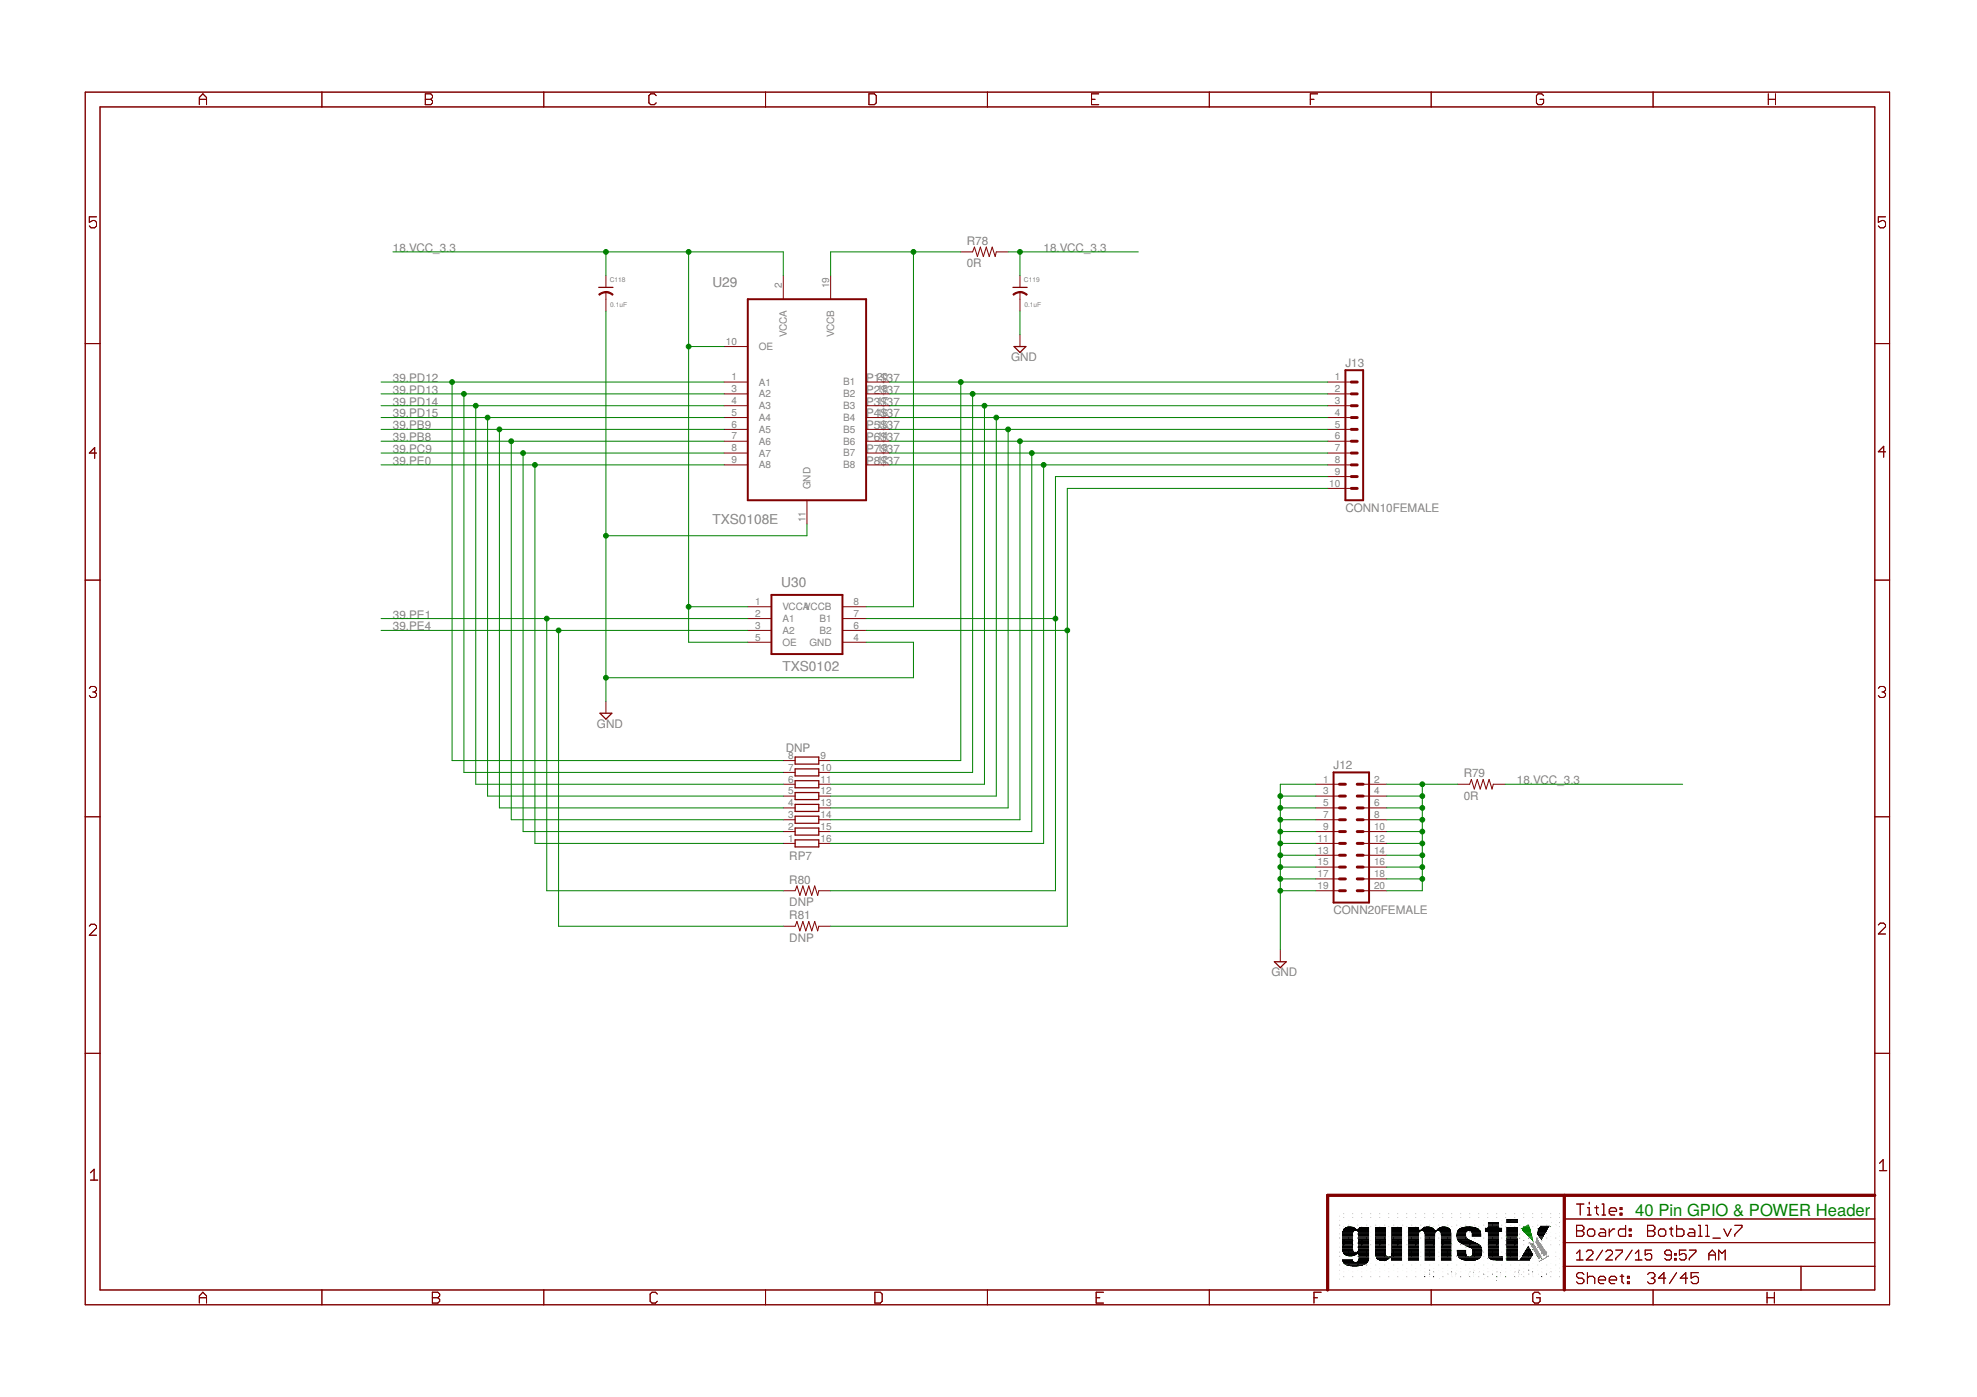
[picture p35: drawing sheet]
<svg xmlns="http://www.w3.org/2000/svg" width="297mm" height="210mm" viewBox="0 0 297 210" stroke-linecap="round" stroke-linejoin="round" font-family="sans-serif">
<defs><g id="words">
<text font-size="2.5" fill="#008000" x="245.7" y="182.7">40 Pin GPIO &amp; POWER Header</text>
<g font-size="2.1" fill="#808080">
<text x="107" y="43.2">U29</text>
<text x="107" y="78.7">TXS0108E</text>
<text x="117.4" y="88.1">U30</text>
<text x="117.6" y="100.9">TXS0102</text>
</g>
<g font-size="1.8" fill="#808080">
<text x="59" y="37.8">18.VCC_3.3</text>
<text x="145.3" y="40.2">0R</text>
<text x="145.3" y="36.8">R78</text>
<text x="156.8" y="37.8">18.VCC_3.3</text>
<text x="59" y="57.4">39.PD12</text>
<text x="59" y="59.2">39.PD13</text>
<text x="130.1" y="57.4">P1$37</text>
<text x="130.1" y="59.2">P2$37</text>
<text x="151.9" y="54.3">GND</text>
<text x="202.1" y="55.1">J13</text>
<text x="59" y="62.7">39.PD15</text>
<text x="59" y="64.5">39.PB9</text>
<text x="59" y="61">39.PD14</text>
<text x="130.1" y="64.5">P5$37</text>
<text x="130.1" y="62.7">P4$37</text>
<text x="130.1" y="61">P3$37</text>
<text x="59" y="68.1">39.PC9</text>
<text x="59" y="66.3">39.PB8</text>
<text x="59" y="69.8">39.PE0</text>
<text x="130.1" y="68.1">P7$37</text>
<text x="130.1" y="66.3">P6$37</text>
<text x="130.1" y="69.8">P8$37</text>
<text x="202.1" y="76.9">CONN10FEMALE</text>
<text x="59" y="94.7">39.PE4</text>
<text x="59" y="92.9">39.PE1</text>
<text x="89.7" y="109.4">GND</text>
<text x="118.1" y="113">DNP</text>
<text x="200.4" y="115.5">J12</text>
<text x="219.9" y="116.8">R79</text>
<text x="227.9" y="117.8">18.VCC_3.3</text>
<text x="219.9" y="120.1">0R</text>
<text x="118.6" y="129.2">RP7</text>
<text x="118.6" y="136.1">DNP</text>
<text x="118.6" y="132.8">R80</text>
<text x="200.4" y="137.4">CONN20FEMALE</text>
<text x="118.6" y="141.5">DNP</text>
<text x="118.6" y="138.1">R81</text>
<text x="191" y="146.7">GND</text>
</g>
<g font-size="1.5" fill="#808080">
<text x="117.4" y="43.3" transform="rotate(-90 117.4 43.3)">2</text>
<text x="124.6" y="43.3" transform="rotate(-90 124.6 43.3)">19</text>
<text x="109.1" y="51.8">10</text>
<text x="114" y="52.6">OE</text>
<text x="118.2" y="50.7" transform="rotate(-90 118.2 50.7)">VCCA</text>
<text x="125.3" y="50.7" transform="rotate(-90 125.3 50.7)">VCCB</text>
<text x="109.9" y="57.1">1</text>
<text x="109.9" y="58.9">3</text>
<text x="114" y="57.9">A1</text>
<text x="114" y="59.7">A2</text>
<text x="126.7" y="57.9">B1</text>
<text x="126.7" y="59.7">B2</text>
<text x="131.8" y="57.1">20</text>
<text x="131.8" y="58.9">18</text>
<text x="200.6" y="57.1">1</text>
<text x="200.6" y="58.9">2</text>
<text x="109.9" y="60.7">4</text>
<text x="109.9" y="62.5">5</text>
<text x="109.9" y="64.3">6</text>
<text x="114" y="61.5">A3</text>
<text x="114" y="63.3">A4</text>
<text x="114" y="65">A5</text>
<text x="126.7" y="61.5">B3</text>
<text x="126.7" y="63.3">B4</text>
<text x="126.7" y="65">B5</text>
<text x="131.8" y="60.7">17</text>
<text x="131.8" y="62.5">16</text>
<text x="131.8" y="64.3">15</text>
<text x="200.6" y="64.3">5</text>
<text x="200.6" y="60.7">3</text>
<text x="200.6" y="62.5">4</text>
<text x="109.9" y="66">7</text>
<text x="109.9" y="67.8">8</text>
<text x="109.9" y="69.6">9</text>
<text x="114" y="66.8">A6</text>
<text x="114" y="68.6">A7</text>
<text x="114" y="70.4">A8</text>
<text x="126.7" y="66.8">B6</text>
<text x="126.7" y="68.6">B7</text>
<text x="126.7" y="70.4">B8</text>
<text x="131.8" y="66">14</text>
<text x="131.8" y="67.8">13</text>
<text x="131.8" y="69.6">12</text>
<text x="200.6" y="71.4">9</text>
<text x="200.6" y="67.8">7</text>
<text x="200.6" y="69.6">8</text>
<text x="200.6" y="66">6</text>
<text x="121.8" y="73.5" transform="rotate(-90 121.8 73.5)">GND</text>
<text x="199.7" y="73.1">10</text>
<text x="121" y="78.5" transform="rotate(-90 121 78.5)">11</text>
<text x="113.5" y="92.7">2</text>
<text x="113.5" y="94.5">3</text>
<text x="113.5" y="90.9">1</text>
<text x="117.6" y="93.5">A1</text>
<text x="117.6" y="95.3">A2</text>
<text x="117.6" y="91.7">VCCA</text>
<text x="120.8" y="91.7">VCCB</text>
<text x="123.1" y="93.5">B1</text>
<text x="123.1" y="95.3">B2</text>
<text x="128.2" y="92.7">7</text>
<text x="128.2" y="94.5">6</text>
<text x="128.2" y="90.9">8</text>
<text x="113.5" y="96.3">5</text>
<text x="117.6" y="97">OE</text>
<text x="121.6" y="97">GND</text>
<text x="128.2" y="96.3">4</text>
<text x="118.4" y="119.4">5</text>
<text x="118.4" y="117.6">6</text>
<text x="118.4" y="115.8">7</text>
<text x="118.4" y="114">8</text>
<text x="123.3" y="114">9</text>
<text x="123.3" y="115.8">10</text>
<text x="123.3" y="117.6">11</text>
<text x="123.3" y="119.4">12</text>
<text x="198.8" y="117.6">1</text>
<text x="198.8" y="119.4">3</text>
<text x="206.4" y="119.4">4</text>
<text x="206.4" y="117.6">2</text>
<text x="118.4" y="124.7">2</text>
<text x="118.4" y="122.9">3</text>
<text x="118.4" y="121.1">4</text>
<text x="123.3" y="121.1">13</text>
<text x="123.3" y="122.9">14</text>
<text x="123.3" y="124.7">15</text>
<text x="198.8" y="124.7">9</text>
<text x="198.8" y="121.1">5</text>
<text x="198.8" y="122.9">7</text>
<text x="206.4" y="124.7">10</text>
<text x="206.4" y="122.9">8</text>
<text x="206.4" y="121.1">6</text>
<text x="118.4" y="126.5">1</text>
<text x="123.3" y="126.5">16</text>
<text x="197.9" y="131.8">17</text>
<text x="197.9" y="128.2">13</text>
<text x="197.9" y="130">15</text>
<text x="197.9" y="126.5">11</text>
<text x="206.4" y="126.5">12</text>
<text x="206.4" y="130">16</text>
<text x="206.4" y="128.2">14</text>
<text x="206.4" y="131.8">18</text>
<text x="197.9" y="133.6">19</text>
<text x="206.4" y="133.6">20</text>
</g>
<g font-size="1" fill="#808080">
<text x="91.6" y="42.4">C118</text>
<text x="91.7" y="46.1">0.1uF</text>
<text x="153.9" y="42.4">C119</text>
<text x="153.9" y="46.1">0.1uF</text>
</g>
</g></defs>
<g fill="none" stroke="#800000" stroke-width=".15">
<path d="M12.8 13.8h271.1v182.2h-271.1zM15 16.1h266.7v177.7h-266.7zM30 15.7v-1.1l.5-.5 .5 .5v1.1M30 14.9h1M48.4 13.8v2.3M63.9 14.9h.8M63.9 14.1h.8l.3 .3v.2l-.3 .3 .3 .3v.3l-.3 .2h-.8zM81.7 13.8v2.3M98.6 14.4l-.3-.3h-.5l-.3 .3v1.1l.3 .2h.5l.3-.2M115 13.8v2.3M130.6 14.1h.8l.3 .3v1.1l-.3 .2h-.8zM148.4 13.8v2.3"/>
<path d="M164 14.9h.5M165.1 14.1h-1.1v1.6h1.1M181.7 13.8v2.3M196.9 14.9h.5M198 14.1h-1.1v1.6M215 13.8v2.3M231.9 14.4l-.3-.3h-.5l-.3 .3v1.1l.3 .2h.5l.3-.2v-.6h-.5M248.4 13.8v2.3M265.7 14.1v1.6M265.7 14.9h1.1M266.8 14.1v1.6M14.5 32.6h-1.1v.8l.5-.3h.3l.3 .3v.6l-.3 .2h-.5l-.3-.2"/>
<path d="M144.4 37.8h1.7l.3-.7 .5 1.4 .4-1.4 .4 1.4 .5-1.4 .4 1.4 .5-1.4 .4 1.4 .2-.7h1.8M283.3 32.6h-1.1v.8l.6-.3h.2l.3 .3v.6l-.3 .2h-.5l-.3-.2M12.8 51.6h2.2M91 41.4v1.8M91 43.9v2.8M108.8 52.1h3.6M108.8 57.4h3.6M108.8 59.2h3.6M117.7 41.4v3.6M124.8 41.4v3.6M130.1 57.4h3.6M130.1 59.2h3.6"/>
<path d="M153.2 41.4v1.8M153.2 43.9v2.8M153.2 50.3v1.8M199.5 57.4h3.5M199.5 59.2h3.5M281.7 51.6h2.2M14.5 68.1h-1.1l.8-.9v1.7M108.8 68.1h3.6M108.8 61h3.6M108.8 62.7h3.6M108.8 64.5h3.6M108.8 66.3h3.6"/>
<path d="M108.8 69.8h3.6M121.2 75.2v3.5M130.1 68.1h3.6M130.1 61h3.6M130.1 62.7h3.6M130.1 64.5h3.6M130.1 66.3h3.6M130.1 69.8h3.6M199.5 68.1h3.5M199.5 61h3.5M199.5 62.7h3.5M199.5 64.5h3.5"/>
<path d="M199.5 66.3h3.5M199.5 69.8h3.5M199.5 71.6h3.5M199.5 73.4h3.5M283.3 67.9h-1.1l.8-.8v1.6M12.8 87.2h2.2M112.4 92.9h3.5M112.4 94.7h3.5M112.4 96.5h3.5M112.4 91.2h3.5M126.6 92.9h3.5M126.6 94.7h3.5"/>
<path d="M126.6 96.5h3.5M126.6 91.2h3.5M281.7 87.2h2.2M13.4 103.4l.3-.3h.5l.3 .3v.3l-.3 .3M13.9 104h.3M14.2 104l.3 .2v.3l-.3 .3h-.5l-.3-.3M91 105.4v1.8M117.7 117.8h1.8M117.7 119.6h1.8M117.7 116.1h1.8M117.7 114.3h1.8M123 117.8h1.8"/>
<path d="M123 119.6h1.8M123 116.1h1.8M123 114.3h1.8M197.7 117.8h3.6M197.7 119.6h3.6M204.8 117.8h3.6M204.8 119.6h3.6M219 117.8h1.8l.3-.7 .4 1.5 .5-1.5 .4 1.5 .4-1.5 .5 1.5 .4-1.5 .5 1.5 .2-.8h1.7M282.2 103.4l.3-.3h.5l.3 .3v.3l-.3 .3M282.8 104h.2M283 104l.3 .2v.3l-.3 .3h-.5l-.3-.3M12.8 122.7h2.2"/>
<path d="M13.4 139.1l.3-.2h.5l.3 .2v.3l-1.1 1.1h1.1M117.7 126.7h1.8M117.7 133.8h1.8l.2-.7 .5 1.4 .4-1.4 .5 1.4 .4-1.4 .5 1.4 .4-1.4 .5 1.4 .1-.7h1.8M117.7 124.9h1.8M117.7 121.4h1.8M117.7 123.2h1.8M117.7 139.2h1.8l.2-.7 .5 1.4 .4-1.4 .5 1.4 .4-1.4 .5 1.4 .4-1.4 .5 1.4 .1-.7h1.8M123 126.7h1.8M123 124.9h1.8M123 121.4h1.8M123 123.2h1.8M197.7 126.7h3.6"/>
<path d="M197.7 130.3h3.6M197.7 133.8h3.6M197.7 132.1h3.6M197.7 128.5h3.6M197.7 124.9h3.6M197.7 121.4h3.6M197.7 123.2h3.6M204.8 126.7h3.6M204.8 130.3h3.6M204.8 133.8h3.6M204.8 132.1h3.6M204.8 128.5h3.6"/>
<path d="M204.8 124.9h3.6M204.8 121.4h3.6M204.8 123.2h3.6M281.7 122.7h2.2M282.2 139l.3-.3h.5l.3 .3v.3l-1.1 1h1.1M12.8 158.3h2.2M192.4 142.7v1.8M281.7 158.3h2.2M13.6 176.2l.5-.5v1.6M13.6 177.3h1.1M282.4 174.8l.5-.6v1.7M282.4 175.9h1.1"/>
<path d="M30 195.8v-1.1l.5-.5 .5 .5v1.1M30 195h1M48.4 193.8v2.2M65 195h.8M65 194.2h.8l.3 .2v.3l-.3 .3 .3 .2v.3l-.3 .3h-.8zM81.7 193.8v2.2M98.8 194.4l-.3-.2h-.5l-.3 .2v1.1l.3 .3h.5l.3-.3M115 193.8v2.2M131.4 194.2h.9l.2 .2v1.1l-.2 .3h-.9zM148.4 193.8v2.2M164.7 195h.5M165.8 194.2h-1.1v1.6h1.1"/>
<path d="M181.7 193.8v2.2M197.4 195h.6M198.5 194.2h-1.1v1.6M215 193.8v2.2M231.4 194.4l-.3-.2h-.5l-.3 .2v1.1l.3 .3h.5l.3-.3v-.5h-.6M235 190.3h46.7M235 186.7h46.7M235 183.2h46.7M236.9 184.1h.8l.3 .3v.3l-.3 .2 .3 .3v.3l-.3 .3h-.8zM236.9 184.9h.8M236.9 188.3l.5-.5v1.5M236.9 189.3h.9"/>
<path d="M236.9 180.9h1.1M237.4 180.9v1.7M238 191.5l-.3-.3h-.5l-.3 .3v.3l.3 .2h.5l.3 .3v.3l-.3 .3h-.5l-.3-.3M238.3 188.1l.3-.3h.5l.2 .3v.2l-1 1h1M238.5 184.9l.3-.2h.5l.3 .2v.6l-.3 .3h-.5l-.3-.3zM238.5 192l.3-.2h.5l.3 .2v.9M238.5 191.2v1.7M238.5 181.5h.3v1.1M238.5 182.6h.6M238.8 180.6v.3M239.6 181.5h.6M239.9 181.2v1.1l.3 .3"/>
<path d="M240.2 192.3h1v-.3l-.2-.2h-.6l-.2 .2v.6l.2 .3h.6M240.4 184.7h.6l.2 .2v.9h-.8l-.2-.3 .2-.3h.8M240.7 180.9h.3v1.7M240.7 182.6h.5M240.8 187.8l-1 1.5M241.3 188.1l.2-.3h.5l.3 .3v.2l-1 1h1M241.8 192.3h1.1v-.3l-.3-.2h-.5l-.3 .2v.6l.3 .3h.5M241.8 182h1.1v-.3l-.3-.2h-.5l-.3 .2v.6l.3 .3h.5M241.8 184.7v1.1M242.6 184.7h-.3l-.5 .5M242.8 187.8h1v.3l-1 1v.2M243.4 191.8h.6"/>
<path d="M243.4 181.5h.3v.2h-.3zM243.4 182.3h.3v.3h-.3zM243.7 191.5v1.1l.3 .3M244.2 184.1v1.7h-.8l-.2-.3v-.6l.2-.2h.8M244.5 191.8h.3v.2h-.3zM244.5 192.6h.3v.3h-.3zM244.8 185.5h.3v.3h-.3zM244.8 184.7h.3v.2h-.3zM245.2 187.8l-1 1.5M245.7 189.3h1M245.7 188.3l.5-.5v1.5M247.5 184.1h.9l.2 .3v.3l-.2 .2 .2 .3v.3l-.2 .3h-.9z"/>
<path d="M247.5 191.5l.3-.3h.6l.2 .3v.3l-.2 .2M247.5 184.9h.9M248.1 192h.3M248.2 187.8h-1v.8l.5-.3h.2l.3 .3v.5l-.3 .2h-.5l-.2-.2M248.4 193.8v2.2M248.4 192l.2 .3v.3l-.2 .3h-.6l-.3-.3M249.2 184.9l.2-.2h.6l.3 .2v.6l-.3 .3h-.6l-.2-.3zM250.3 192h-1.1l.8-.8v1.7M250.8 184.7h.6M251.1 184.4v1.1l.3 .3M251.1 188.6h-.7l-.3-.3v-.2l.3-.3h.5l.2 .3v1l-.2 .2h-.5l-.3-.2M251.6 189.1h.2v.2h-.2z"/>
<path d="M251.6 188.3h.2v.3h-.2zM251.9 184.1v1.7h.8l.3-.3v-.6l-.3-.2h-.8M251.9 191.2l-1.1 1.7M253.3 187.8h-1v.8l.5-.3h.3l.2 .3v.5l-.2 .2h-.5l-.3-.2M253.6 192h-1.1l.8-.8v1.7M253.8 184.7h.6l.2 .2v.9h-.8l-.2-.3 .2-.3h.8M253.8 187.8h1v.3l-1 1v.2M255.2 184.1h.3v1.7M255.2 185.8h.5M255.2 191.2h-1.1v.8l.5-.2h.3l.3 .2v.6l-.3 .3h-.5l-.3-.3M256.3 184.1h.2v1.7M256.3 185.8h.5"/>
<path d="M256.8 188.6h.9M256.8 189.3v-1l.5-.5 .4 .5v1M257.4 186h1.1M258.2 189.3v-1.5l.5 .5 .5-.5v1.5M259 184.7l.5 1.1 .6-1.1M260.6 184.1h1.1v.3l-1.1 1.1v.3M265.5 195h1.1M265.5 194.2v1.6M266.6 194.2v1.6M270.6 190.3v3.5"/>
</g>
<g fill="none" stroke="#800000" stroke-width=".44">
<path d="M203 57.4h.9M203 59.2h.9M203 61h.9M203 62.7h.9M203 64.5h.9M203 66.3h.9M203 68.1h.9M203 69.8h.9M203 73.4h.9M203 71.6h.9M201.3 117.8h.8M201.3 119.6h.8"/>
<path d="M203.9 117.8h.9M203.9 119.6h.9M201.3 121.4h.8M201.3 123.2h.8M201.3 124.9h.8M201.3 126.7h.8M201.3 128.5h.8M201.3 130.3h.8M201.3 132.1h.8M201.3 133.8h.8M203.9 121.4h.9M203.9 123.2h.9"/>
<path d="M203.9 124.9h.9M203.9 126.7h.9M203.9 128.5h.9M203.9 130.3h.9M203.9 132.1h.9M203.9 133.8h.9M235 179.6v14.2M281.7 179.6h-82.2v14.2"/>
</g>
<g fill="none" stroke="#800000" stroke-width=".19">
<path d="M90 43.2h2.1M152.2 43.2h2.1M152.4 52.1h1.7l-.9 .9zM90.1 107.2h1.8l-.9 .9zM119.5 113.7h3.5v1.1h-3.5zM119.5 115.5h3.5v1.1h-3.5zM119.5 117.3h3.5v1.1h-3.5zM119.5 119.1h3.5v1h-3.5zM119.5 120.9h3.5v1h-3.5zM119.5 122.6h3.5v1.1h-3.5zM119.5 124.4h3.5v1.1h-3.5zM119.5 126.2h3.5v1.1h-3.5z"/>
<path d="M191.5 144.5h1.8l-.9 .9z"/>
</g>
<path d="M112.4 45h17.7v30.2h-17.7zM202.1 55.6h2.7v19.6h-2.7zM115.9 89.4h10.7v8.9h-10.7zM200.4 116.1h5.3v19.5h-5.3z" fill="none" stroke="#800000" stroke-width=".3"/>
<g fill="#800000" stroke="#800000" stroke-width=".15">
<path d="M91 43.8l.5 .1 .6 .3-.1 .2-.3-.2-.7-.2z" fill-rule="evenodd"/>
<path d="M90 44.2l.3-.2 .7-.2v.2h-.3l-.6 .4z" fill-rule="evenodd"/>
<path d="M153.2 43.8l.5 .1 .6 .3-.1 .2-.3-.2-.7-.2z" fill-rule="evenodd"/>
<path d="M152.2 44.2l.3-.2 .7-.2v.2l-.6 .2-.3 .2z" fill-rule="evenodd"/>
</g>
<g fill="none" stroke="#008000" stroke-width=".15">
<path d="M59 37.8h58.7v3.6M91 37.8v3.6M103.5 37.8v58.7h8.9M137.2 37.8v53.4h-7.1M144.4 37.8h-19.6v3.6M151.5 37.8h19.5M153.2 37.8v3.6M57.3 57.4h51.5M57.3 59.2h51.5M67.9 57.4v56.9h49.8M69.7 59.2v56.9h48M91 46.7v58.7"/>
<path d="M103.5 52.1h5.3M133.7 57.4h65.8M133.7 59.2h65.8M144.4 57.4v56.9h-19.6M146.1 59.2v56.9h-21.3M153.2 46.7v3.6M57.3 64.5h51.5M57.3 68.1h51.5M57.3 62.7h51.5M57.3 61h51.5M57.3 66.3h51.5M57.3 69.8h51.5"/>
<path d="M71.5 61v56.8h46.2M73.3 62.7v56.9h44.4M75 64.5v56.9h42.7M76.8 66.3v56.9h40.9M78.6 68.1v56.8h39.1M80.4 69.8v56.9h37.3M121.2 78.7v1.8h-30.2M133.7 64.5h65.8M133.7 68.1h65.8M133.7 62.7h65.8M133.7 61h65.8M133.7 66.3h65.8"/>
<path d="M133.7 69.8h65.8M147.9 61v56.8h-23.1M149.7 62.7v56.9h-24.9M151.5 64.5v56.9h-26.7M153.2 66.3v56.9h-28.4M155 68.1v56.8h-30.2M156.8 69.8v56.9h-32M199.5 71.6h-40.9v62.2h-33.8M199.5 73.4h-39.1v65.8h-35.6M57.3 92.9h55.1M57.3 94.7h55.1M82.1 92.9v40.9h35.6"/>
<path d="M83.9 94.7v44.5h33.8M103.5 91.2h8.9M130.1 96.5h7.1v5.3h-46.2M130.1 92.9h28.5M130.1 94.7h30.3M192.4 119.6h5.3M197.7 117.8h-5.3v24.9M208.4 117.8h10.6M208.4 119.6h5.3M213.7 117.8v16h-5.3M226.1 117.8h26.7M192.4 121.4h5.3"/>
<path d="M192.4 123.2h5.3M192.4 124.9h5.3M192.4 126.7h5.3M192.4 128.5h5.3M192.4 130.3h5.3M192.4 132.1h5.3M192.4 133.8h5.3M208.4 121.4h5.3M208.4 123.2h5.3M208.4 124.9h5.3M208.4 126.7h5.3M208.4 128.5h5.3"/>
<path d="M208.4 130.3h5.3M208.4 132.1h5.3"/>
</g>
<g fill="#008000" stroke="#008000" stroke-width=".15">
<circle cx="91" cy="80.5" r=".36"/>
<circle cx="91" cy="101.8" r=".36"/>
<circle cx="192.4" cy="119.6" r=".36"/>
<circle cx="192.4" cy="121.4" r=".36"/>
<circle cx="192.4" cy="123.2" r=".36"/>
<circle cx="192.4" cy="124.9" r=".36"/>
<circle cx="192.4" cy="126.7" r=".36"/>
<circle cx="192.4" cy="128.5" r=".36"/>
<circle cx="192.4" cy="130.3" r=".36"/>
<circle cx="192.4" cy="132.1" r=".36"/>
<circle cx="192.4" cy="133.8" r=".36"/>
<circle cx="144.4" cy="57.4" r=".36"/>
<circle cx="151.5" cy="64.5" r=".36"/>
<circle cx="155" cy="68.1" r=".36"/>
<circle cx="158.6" cy="92.9" r=".36"/>
<circle cx="160.4" cy="94.7" r=".36"/>
<circle cx="149.7" cy="62.7" r=".36"/>
<circle cx="67.9" cy="57.4" r=".36"/>
<circle cx="73.3" cy="62.7" r=".36"/>
<circle cx="78.6" cy="68.1" r=".36"/>
<circle cx="103.5" cy="37.8" r=".36"/>
<circle cx="91" cy="37.8" r=".36"/>
<circle cx="103.5" cy="52.1" r=".36"/>
<circle cx="103.5" cy="91.2" r=".36"/>
<circle cx="153.2" cy="37.8" r=".36"/>
<circle cx="83.9" cy="94.7" r=".36"/>
<circle cx="147.9" cy="61" r=".36"/>
<circle cx="75" cy="64.5" r=".36"/>
<circle cx="76.8" cy="66.3" r=".36"/>
<circle cx="71.5" cy="61" r=".36"/>
<circle cx="153.2" cy="66.3" r=".36"/>
<circle cx="69.7" cy="59.2" r=".36"/>
<circle cx="146.1" cy="59.2" r=".36"/>
<circle cx="156.8" cy="69.8" r=".36"/>
<circle cx="213.7" cy="119.6" r=".36"/>
<circle cx="213.7" cy="121.4" r=".36"/>
<circle cx="213.7" cy="123.2" r=".36"/>
<circle cx="213.7" cy="124.9" r=".36"/>
<circle cx="213.7" cy="126.7" r=".36"/>
<circle cx="213.7" cy="128.5" r=".36"/>
<circle cx="213.7" cy="130.3" r=".36"/>
<circle cx="213.7" cy="132.1" r=".36"/>
<circle cx="213.7" cy="117.8" r=".36"/>
<circle cx="137.2" cy="37.8" r=".36"/>
<circle cx="80.4" cy="69.8" r=".36"/>
<circle cx="82.1" cy="92.9" r=".36"/>
</g>
<g fill="#000" stroke="#000" stroke-width=".15">
<path d="M201.5 189.3h1.8zM201.5 189.2l1.8 .1zM201.5 189.2h1.8zM201.5 189.1l1.8 .1zM201.5 187.7h1.9zM201.5 187.6l1.9 .1zM201.5 187.6h1.9zM201.5 187.5l1.9 .1zM201.5 187.5h1.9zM201.5 187.4l1.9 .1zM201.5 187.4h1.9zM201.5 187.3l1.9 .1z"/>
<path d="M201.5 187.3h1.9zM201.5 187.2l1.9 .1zM201.5 187.2h1.9zM201.5 187.1l1.9 .1zM201.5 187.1h1.9zM201.5 187l1.9 .1zM201.5 187h1.9zM201.5 186.9l1.9 .1zM201.5 186.9h1.9zM201.5 186.8l1.9 .1zM201.5 186.8h1.9zM201.5 186.7l1.9 .1z"/>
<path d="M201.5 186.7h1.9zM201.5 186.6l1.9 .1zM201.5 186.6h1.9zM201.5 186.5l1.9 .1zM201.5 186.5h1.9zM201.5 186.4l1.9 .1zM201.5 186.4h1.9zM201.5 186.3l1.9 .1zM201.5 186.3h1.9zM201.5 186.2l1.9 .1zM201.5 186.2h1.9zM201.5 186.1l1.9 .1z"/>
<path d="M201.5 186.1h1.9zM201.5 186l1.9 .1zM201.5 186h1.9zM201.5 185.9l1.9 .1zM201.5 185.9h1.9zM201.5 185.8l1.9 .1zM201.5 185.8h1.9zM201.5 185.7l1.9 .1zM201.5 185.7h1.9zM201.5 185.6l1.9 .1zM201.5 185.6h1.9zM201.5 185.5l1.9 .1z"/>
<path d="M201.5 185.5h1.9zM201.5 185.4l1.9 .1zM201.5 185.4h1.9zM201.5 185.3l1.9 .1zM201.5 188h4.3zM201.5 185l4.3 .1zM201.5 189.5h2.1zM201.5 189.4l2 .1zM201.5 189.4h1.9zM201.5 189.3l1.9 .1zM201.5 189.3h1.9zM201.5 187.9l2 .1z"/>
<path d="M201.5 187.9h2zM201.5 187.8l1.9 .1zM201.5 187.8h1.9zM201.5 187.7l1.9 .1zM201.5 185.3h1.9zM201.5 185.2l1.9 .1zM201.5 185.2h2zM201.5 185.1l2 .1zM201.5 185.1h2.1zM201.6 189.5h4.2zM201.6 188.1l4.2 .1zM201.6 188.1h4.2z"/>
<path d="M201.6 188l4.2 .1zM201.6 185h4.2zM201.6 184.9l4.2 .1zM201.6 184.9h4.2zM201.6 189.6l4.1 .1zM201.6 189.6h4.1zM201.6 189.5l4.1 .1zM201.6 188.3h4.2zM201.6 188.2l4.2 .1zM201.6 188.2h4.2zM201.6 184.8l4.2 .1zM201.6 184.8h4.2z"/>
<path d="M201.6 189.7h4zM201.6 189.7h4.1zM201.7 188.3l4.1 .1zM201.7 188.3h4.1zM201.7 184.7l4.1 .1zM201.7 184.7h4.1zM201.7 189.8h3.9zM201.7 189.7l3.9 .1zM201.7 189.8h3.8zM201.7 188.4h4.1zM201.7 184.6l4.1 .1zM201.7 189.9h3.8z"/>
<path d="M201.7 189.8l3.8 .1zM201.7 188.4l4.1 .1zM201.7 184.6h2.2zM201.7 184.5l2.2 .1zM201.8 189.9l3.6 .1zM201.8 188.5h4zM201.8 184.5h2.1zM201.8 190h3.5zM201.8 188.5l4 .1zM201.8 184.4l2 .1zM201.9 190l3.4 .1zM201.9 188.6h2z"/>
<path d="M201.9 184.4h1.8zM202 190.1h3.2zM202 184.3l1.6 .1zM202 188.6l1.8 .1zM202 188.7h1.8zM202 184.3h1.6zM202.1 190.1l3 .1zM202.1 188.7l1.6 .1zM202.1 184.3h1.4zM202.1 190.2h2.9zM202.2 184.2l1.2 .1zM202.2 188.8h1.4z"/>
<path d="M202.2 190.2h2.7zM202.3 188.8h1.2zM202.3 184.2h1zM202.3 190.2l2.5 .1zM202.4 188.8l.9 .1zM202.4 190.3h2.3zM202.5 184.1l.6 .1zM202.6 190.3l1.9 .1zM202.6 188.9h.6zM202.8 190.4h1.5zM203.3 190.4h.5zM203.7 189.5h2.1z"/>
<path d="M203.8 187.9l2 .1zM203.9 189.4l1.9 .1zM203.9 187.9h1.9zM203.9 185.1h1.9zM203.9 189.4h1.9zM203.9 185.1l1.9 .1zM203.9 189.3l1.9 .1zM203.9 187.8l1.9 .1zM203.9 187.8h1.9zM203.9 187.7l1.9 .1zM203.9 187.7h1.9zM203.9 185.2l1.9 .1z"/>
<path d="M203.9 185.2h1.9zM204 189.3h1.8zM204 189.2l1.8 .1zM204 189.2h1.8zM204 189.1l1.8 .1zM204 187.6l1.8 .1zM204 187.6h1.8zM204 187.5l1.8 .1zM204 187.5h1.8zM204 187.4l1.8 .1zM204 187.4h1.8zM204 187.3l1.8 .1z"/>
<path d="M204 187.3h1.8zM204 187.2l1.8 .1zM204 187.2h1.8zM204 187.1l1.8 .1zM204 187.1h1.8zM204 187l1.8 .1zM204 187h1.8zM204 186.9l1.8 .1zM204 186.9h1.8zM204 186.8l1.8 .1zM204 186.8h1.8zM204 186.7l1.8 .1z"/>
<path d="M204 186.7h1.8zM204 186.6l1.8 .1zM204 186.6h1.8zM204 186.5l1.8 .1zM204 186.5h1.8zM204 186.4l1.8 .1zM204 186.4h1.8zM204 186.3l1.8 .1zM204 186.3h1.8zM204 186.2l1.8 .1zM204 186.2h1.8zM204 186.1l1.8 .1z"/>
<path d="M204 186.1h1.8zM204 186l1.8 .1zM204 186h1.8zM204 185.9l1.8 .1zM204 185.9h1.8zM204 185.8l1.8 .1zM204 185.8h1.8zM204 185.7l1.8 .1zM204 185.7h1.8zM204 185.6l1.8 .1zM204 185.6h1.8zM204 185.5l1.8 .1z"/>
<path d="M204 185.5h1.8zM204 185.4l1.8 .1zM204 185.4h1.8zM204 185.3l1.8 .1zM204 185.3h1.8zM204 184.6h1.8zM204 189.1h1.8zM204 189l1.8 .1zM204 189h1.8zM204 188.9l1.8 .1zM204 188.9h1.8zM204 188.8l1.8 .1z"/>
<path d="M204 188.8h1.8zM204 188.7l1.8 .1zM204 188.7h1.8zM204 188.6l1.8 .1zM204 188.6h1.8zM204 184.5l1.8 .1zM204 184.5h1.8zM204 184.4l1.8 .1zM204.1 184.4h1.7zM204.1 184.3l1.7 .1zM204.1 184.3h1.7zM204.1 184.2l1.7 .1z"/>
<path d="M206.5 188.4l1.9 .1zM206.5 188.4h1.9zM206.5 188.3l1.8 .1zM206.5 188.3h1.8zM206.5 188.2l1.8 .1zM206.5 188.2h1.8zM206.5 188.1l1.8 .1zM206.5 188.1h1.8zM206.5 188l1.8 .1zM206.5 188h1.8zM206.5 187.9l1.8 .1zM206.5 187.9h1.8z"/>
<path d="M206.5 187.8l1.8 .1zM206.5 187.8h1.8zM206.5 187.7l1.8 .1zM206.5 187.7h1.8zM206.5 187.6l1.8 .1zM206.5 187.6h1.8zM206.5 187.5l1.8 .1zM206.5 187.5h1.8zM206.5 187.4l1.8 .1zM206.5 187.4h1.8zM206.5 187.3l1.8 .1zM206.5 187.3h1.8z"/>
<path d="M206.5 187.2l1.8 .1zM206.5 187.2h1.8zM206.5 187.1l1.8 .1zM206.5 187.1h1.8zM206.5 187l1.8 .1zM206.5 187h1.8zM206.5 186.9l1.8 .1zM206.5 186.9h1.8zM206.5 186.8l1.8 .1zM206.5 186.8h1.8zM206.5 186.7l1.8 .1zM206.5 186.7h1.8z"/>
<path d="M206.5 186.6l1.8 .1zM206.5 186.6h1.8zM206.5 186.5l1.8 .1zM206.5 186.5h1.8zM206.5 186.4l1.8 .1zM206.5 186.4h1.8zM206.5 186.3l1.8 .1zM206.5 186.3h1.8zM206.5 186.2l1.8 .1zM206.5 186.2h1.8zM206.5 186.1l1.8 .1zM206.5 186.1h1.8z"/>
<path d="M206.5 186l1.8 .1zM206.5 186h1.8zM206.5 185.9l1.8 .1zM206.5 185.9h1.8zM206.5 185.8l1.8 .1zM206.5 185.8h1.8zM206.5 185.7l1.8 .1zM206.5 185.7h1.8zM206.5 185.6l1.8 .1zM206.5 185.6h1.8zM206.5 185.5l1.8 .1zM206.5 185.5h1.8z"/>
<path d="M206.5 185.4l1.8 .1zM206.5 185.4h1.8zM206.5 185.3l1.8 .1zM206.5 185.3h1.8zM206.5 185.2l1.8 .1zM206.5 185.2h1.8zM206.5 185.1l1.8 .1zM206.5 185.1h1.8zM206.5 185l1.8 .1zM206.5 185h1.8zM206.5 184.9l1.8 .1zM206.5 184.9h1.8z"/>
<path d="M206.5 184.8l1.8 .1zM206.5 184.8h1.8zM206.5 184.7l1.8 .1zM206.5 184.7h1.8zM206.5 184.6l1.8 .1zM206.5 184.6h1.8zM206.5 184.5l1.8 .1zM206.5 184.5h1.8zM206.5 184.4l1.8 .1zM206.5 184.4h1.8zM206.5 184.3l1.8 .1zM206.5 184.3h1.8z"/>
<path d="M206.5 184.2l1.8 .1zM206.5 188.8h4.3zM206.5 188.7l4.3 .1zM206.5 188.7h4.3zM206.5 188.6l2 .1zM206.5 188.6h1.9zM206.5 188.5l1.9 .1zM206.5 188.5h1.9zM206.5 188.9l4.3 .1zM206.5 188.9h4.3zM206.5 188.8l4.3 .1zM206.6 189h4.2z"/>
<path d="M206.6 189.1h4.2zM206.6 189l4.2 .1zM206.7 189.1l2.2 .1zM206.7 189.1h2.2zM206.7 189.2h2.1zM206.8 189.2l2 .1zM206.8 189.3h1.9zM206.9 189.3l1.8 .1zM206.9 189.4h1.7zM207 189.4l1.5 .1zM207.1 189.5h1.3zM207.2 189.5h1.2z"/>
<path d="M207.3 189.5l.9 .1zM207.5 189.6h.5zM208.8 188.6l2 .1zM208.9 188.6h1.9zM208.9 189.5h1.9zM208.9 189.4l1.9 .1zM208.9 189.4h1.9zM208.9 189.3l1.9 .1zM208.9 189.3h1.9zM208.9 188.5l1.9 .1zM208.9 188.5h1.9zM208.9 188.4l1.9 .1z"/>
<path d="M208.9 188.4h1.9zM208.9 189.2l1.9 .1zM208.9 189.2h1.9zM208.9 189.1l1.9 .1zM208.9 189.1h1.9zM208.9 188.3l1.9 .1zM208.9 188.3h1.9zM208.9 188.2l1.9 .1zM208.9 188.2h1.9zM208.9 188.1l1.9 .1zM208.9 188.1h1.9zM208.9 188l1.9 .1z"/>
<path d="M208.9 188h1.9zM208.9 187.9l1.9 .1zM208.9 187.9h1.9zM208.9 187.8l1.9 .1zM208.9 187.8h1.9zM208.9 187.7l1.9 .1zM208.9 187.7h1.9zM208.9 187.6l1.9 .1zM208.9 187.6h1.9zM208.9 187.5l1.9 .1zM208.9 187.5h1.9zM208.9 187.4l1.9 .1z"/>
<path d="M208.9 187.4h1.9zM208.9 187.3l1.9 .1zM208.9 187.3h1.9zM208.9 187.2l1.9 .1zM208.9 187.2h1.9zM208.9 187.1l1.9 .1zM208.9 187.1h1.9zM208.9 187l1.9 .1zM208.9 187h1.9zM208.9 186.9l1.9 .1zM208.9 186.9h1.9zM208.9 186.8l1.9 .1z"/>
<path d="M208.9 186.8h1.9zM208.9 186.7l1.9 .1zM208.9 186.7h1.9zM208.9 186.6l1.9 .1zM208.9 186.6h1.9zM208.9 186.5l1.9 .1zM208.9 186.5h1.9zM208.9 186.4l1.9 .1zM208.9 186.4h1.9zM208.9 186.3l1.9 .1zM208.9 186.3h1.9zM208.9 186.2l1.9 .1z"/>
<path d="M208.9 186.2h1.9zM208.9 186.1l1.9 .1zM208.9 186.1h1.9zM208.9 186l1.9 .1zM208.9 186h1.9zM208.9 185.9l1.9 .1zM208.9 185.9h1.9zM208.9 185.8l1.9 .1zM208.9 185.8h1.9zM208.9 185.7l1.9 .1zM208.9 185.7h1.9zM208.9 185.6l1.9 .1z"/>
<path d="M208.9 185.6h1.9zM208.9 185.5l1.9 .1zM208.9 185.5h1.9zM208.9 185.4l1.9 .1zM208.9 185.4h1.9zM208.9 185.3l1.9 .1zM208.9 185.3h1.9zM208.9 185.2l1.9 .1zM208.9 185.2h1.9zM208.9 185.1l1.9 .1zM208.9 185.1h1.9zM208.9 185l1.9 .1z"/>
<path d="M208.9 185h1.9zM208.9 184.9l1.9 .1zM208.9 184.9h1.9zM208.9 184.8l1.9 .1zM208.9 184.8h1.9zM208.9 184.7l1.9 .1zM208.9 184.7h1.9zM208.9 184.6l1.9 .1zM208.9 184.6h1.9zM208.9 184.5l1.9 .1zM208.9 184.5h1.9zM208.9 184.4l1.9 .1z"/>
<path d="M208.9 184.4h1.9zM208.9 184.3l1.9 .1zM208.9 184.3h1.9zM208.9 184.2l1.9 .1zM211.5 185.2l1.8 .1zM211.5 185.2h1.8zM211.5 185.2h1.9zM211.5 185.1l1.9 .1zM211.5 185.1h2zM211.5 185l6.7 .1zM211.5 185h6.7zM211.5 185h6.6z"/>
<path d="M211.5 184.9l6.6 .1zM211.5 184.9h6.6zM211.5 184.8l6.6 .1zM211.5 184.8h6.6zM211.5 184.7l6.6 .1zM211.5 184.7h4.2zM211.5 184.3l1.8 .1zM211.5 184.3h1.8zM211.5 189.5h1.8zM211.5 189.4l1.8 .1zM211.5 189.4h1.8zM211.5 189.3l1.8 .1z"/>
<path d="M211.5 189.3h1.8zM211.5 189.2l1.8 .1zM211.5 189.2h1.8zM211.5 189.1l1.8 .1zM211.5 189.1h1.8zM211.5 189l1.8 .1zM211.5 189h1.8zM211.5 188.9l1.8 .1zM211.5 188.9h1.8zM211.5 188.8l1.8 .1zM211.5 188.8h1.8zM211.5 188.7l1.8 .1z"/>
<path d="M211.5 188.7h1.8zM211.5 188.6l1.8 .1zM211.5 188.6h1.8zM211.5 188.5l1.8 .1zM211.5 188.5h1.8zM211.5 188.4l1.8 .1zM211.5 188.4h1.8zM211.5 188.3l1.8 .1zM211.5 188.3h1.8zM211.5 188.2l1.8 .1zM211.5 188.2h1.8zM211.5 188.1l1.8 .1z"/>
<path d="M211.5 188.1h1.8zM211.5 188l1.8 .1zM211.5 188h1.8zM211.5 187.9l1.8 .1zM211.5 187.9h1.8zM211.5 187.8l1.8 .1zM211.5 187.8h1.8zM211.5 187.7l1.8 .1zM211.5 187.7h1.8zM211.5 187.6l1.8 .1zM211.5 187.6h1.8zM211.5 187.5l1.8 .1z"/>
<path d="M211.5 187.5h1.8zM211.5 187.4l1.8 .1zM211.5 187.4h1.8zM211.5 187.3l1.8 .1zM211.5 187.3h1.8zM211.5 187.2l1.8 .1zM211.5 187.2h1.8zM211.5 187.1l1.8 .1zM211.5 187.1h1.8zM211.5 187l1.8 .1zM211.5 187h1.8zM211.5 186.9l1.8 .1z"/>
<path d="M211.5 186.9h1.8zM211.5 186.8l1.8 .1zM211.5 186.8h1.8zM211.5 186.7l1.8 .1zM211.5 186.7h1.8zM211.5 186.6l1.8 .1zM211.5 186.6h1.8zM211.5 186.5l1.8 .1zM211.5 186.5h1.8zM211.5 186.4l1.8 .1zM211.5 186.4h1.8zM211.5 186.3l1.8 .1z"/>
<path d="M211.5 186.3h1.8zM211.5 186.2l1.8 .1zM211.5 186.2h1.8zM211.5 186.1l1.8 .1zM211.5 186.1h1.8zM211.5 186l1.8 .1zM211.5 186h1.8zM211.5 185.9l1.8 .1zM211.5 185.9h1.8zM211.5 185.8l1.8 .1zM211.5 185.8h1.8zM211.5 185.7l1.8 .1z"/>
<path d="M211.5 185.7h1.8zM211.5 185.6l1.8 .1zM211.5 185.6h1.8zM211.5 185.5l1.8 .1zM211.5 185.5h1.8zM211.5 185.4l1.8 .1zM211.5 185.4h1.8zM211.5 185.3l1.8 .1zM211.5 185.3h1.8zM211.5 184.7h1.8zM211.5 184.6l1.8 .1zM211.5 184.6h1.8z"/>
<path d="M211.5 184.5l1.8 .1zM211.5 184.5h1.8zM211.5 184.4l1.8 .1zM211.5 184.4h1.8zM211.5 184.2l1.8 .1zM213.3 184.7h2.4zM213.4 184.6l2.2 .1zM213.4 184.6h2.2zM213.5 184.5l2 .1zM213.5 184.5h2zM213.6 184.4l1.9 .1zM213.6 184.4h1.8z"/>
<path d="M213.7 184.4h1.7zM213.7 184.3l1.6 .1zM213.8 185.1h2.1zM213.8 184.3h1.5zM213.8 185.1l2.1 .1zM213.9 185.2h1.9zM213.9 185.2h2zM213.9 184.3h1.3zM213.9 189.5h1.8zM213.9 189.4l1.8 .1zM213.9 189.4h1.8zM213.9 189.3l1.8 .1z"/>
<path d="M213.9 189.3h1.8zM213.9 189.2l1.8 .1zM213.9 189.2h1.8zM213.9 189.1l1.8 .1zM213.9 189.1h1.8zM213.9 189l1.8 .1zM213.9 189h1.8zM213.9 188.9l1.8 .1zM213.9 188.9h1.8zM213.9 188.8l1.8 .1zM213.9 188.8h1.8zM213.9 188.7l1.8 .1z"/>
<path d="M213.9 188.7h1.8zM213.9 188.6l1.8 .1zM213.9 188.6h1.8zM213.9 188.5l1.8 .1zM213.9 188.5h1.8zM213.9 188.4l1.8 .1zM213.9 188.4h1.8zM213.9 188.3l1.8 .1zM213.9 188.3h1.8zM213.9 188.2l1.8 .1zM213.9 188.2h1.8zM213.9 188.1l1.8 .1z"/>
<path d="M213.9 188.1h1.8zM213.9 188l1.8 .1zM213.9 188h1.8zM213.9 187.9l1.8 .1zM213.9 187.9h1.8zM213.9 187.8l1.8 .1zM213.9 187.8h1.8zM213.9 187.7l1.8 .1zM213.9 187.7h1.8zM213.9 187.6l1.8 .1zM213.9 187.6h1.8zM213.9 187.5l1.8 .1z"/>
<path d="M213.9 187.5h1.8zM213.9 187.4l1.8 .1zM213.9 187.4h1.8zM213.9 187.3l1.8 .1zM213.9 187.3h1.8zM213.9 187.2l1.8 .1zM213.9 187.2h1.8zM213.9 187.1l1.8 .1zM213.9 187.1h1.8zM213.9 187l1.8 .1zM213.9 187h1.8zM213.9 186.9l1.8 .1z"/>
<path d="M213.9 186.9h1.8zM213.9 186.8l1.8 .1zM213.9 186.8h1.8zM213.9 186.7l1.8 .1zM213.9 186.7h1.8zM213.9 186.6l1.8 .1zM213.9 186.6h1.8zM213.9 186.5l1.8 .1zM213.9 186.5h1.8zM213.9 186.4l1.8 .1zM213.9 186.4h1.8zM213.9 186.3l1.8 .1z"/>
<path d="M213.9 186.3h1.8zM213.9 186.2l1.8 .1zM213.9 186.2h1.8zM213.9 186.1l1.8 .1zM213.9 186.1h1.8zM213.9 186l1.8 .1zM213.9 186h1.8zM213.9 185.9l1.8 .1zM213.9 185.9h1.8zM213.9 185.8l1.8 .1zM213.9 185.8h1.8zM213.9 185.7l1.8 .1z"/>
<path d="M213.9 185.7h1.8zM213.9 185.6l1.8 .1zM213.9 185.6h1.8zM213.9 185.5l1.9 .1zM213.9 185.5h1.9zM213.9 185.4l1.9 .1zM213.9 185.4h1.9zM213.9 185.3l1.9 .1zM213.9 185.3h1.9zM213.9 185.2l1.9 .1zM213.9 184.2l1.2 .1zM214 191.6l.2 .1z"/>
<path d="M214 191.6h.2zM214 191.6h.1zM214 191.5l.1 .1zM214 191.5h.1zM214 191.4l.1 .1zM214 191.4h.1zM214 191.3l.1 .1zM214 191.3h.2zM214 191.8h.3zM214 191.7l.2 .1zM214 191.7h.2zM214 191.2l.2 .1z"/>
<path d="M214 191.2h.2zM214.1 191.8l.2 .1zM214.1 191.1l.2 .1zM214.1 184.2h.9zM214.1 191.1h.2zM214.1 191.8l.3 .1zM214.1 191.9h.6zM214.1 191.1h.8zM214.2 191.9l.4 .1zM214.2 191l.5 .1zM214.2 184.1l.6 .1zM214.3 192h.2z"/>
<path d="M214.3 191h.3zM214.4 190.9l.1 .1zM214.5 191.8l.2 .1zM214.6 191.8l.3 .1zM214.6 191.1h.3zM214.7 191.8h.2zM214.7 191.1l.2 .1zM214.7 191.7l.2 .1zM214.7 191.2h.2zM214.7 191.7h.2zM214.7 191.6l.2 .1zM214.7 191.6h.2z"/>
<path d="M214.7 191.5l.2 .1zM214.7 191.5h.2zM214.7 191.4l.2 .1zM214.7 191.4h.2zM214.7 191.3l.2 .1zM214.7 191.3h.2zM214.7 191.2l.2 .1zM214.7 191l.2 .1zM214.7 191h.2zM214.7 190.9l.2 .1zM214.7 190.9h.2zM214.7 190.8l.2 .1z"/>
<path d="M214.7 190.8h.2zM214.7 190.7l.2 .1zM214.7 190.7h.2zM214.7 190.6l.2 .1zM214.7 190.6h.2zM214.7 190.5l.2 .1zM214.8 192h.1zM214.8 191.9l.1 .1zM214.8 191.9h.1zM214.8 191.8l.1 .1zM215.2 192h.2zM215.2 191.9l.2 .1z"/>
<path d="M215.2 191.9h.2zM215.2 191.8l.2 .1zM215.2 191.8h.2zM215.2 191.7l.2 .1zM215.2 191.7h.2zM215.2 191.6l.2 .1zM215.2 191.6h.2zM215.2 191.5l.2 .1zM215.2 191.5h.2zM215.2 191.4l.2 .1zM215.2 191.4h.2zM215.2 191.3l.2 .1z"/>
<path d="M215.2 191.3h.2zM215.2 191.2l.3 .1zM215.2 191.1l.2 .1zM215.2 191.1h.2zM215.2 191l.2 .1zM215.2 191h.2zM215.2 191.2h.3zM215.4 191.1l.2 .1zM215.4 191.1h.3zM215.5 191.1h.2zM215.5 191l.3 .1zM215.5 191h.3z"/>
<path d="M215.6 190.9l.2 .1zM215.7 184.7h2.4zM215.8 184.7h2.3zM215.8 191.6h.2zM215.8 191.5l.2 .1zM215.8 191.5h.9zM215.8 191.4l.9 .1zM215.8 191.4h.9zM215.8 184.6l2.2 .1zM215.9 191.7l.2 .1zM215.9 191.7h.1zM215.9 191.6l.1 .1z"/>
<path d="M215.9 191.3l.1 .1zM215.9 191.3h.1zM215.9 184.6h2.1zM215.9 191.8h.2zM215.9 191.2l.2 .1zM215.9 191.2h.2zM215.9 184.5l2.1 .1zM215.9 191.8l.2 .1zM215.9 191.1l.2 .1zM215.9 191.1h.2zM215.9 191.8l.3 .1zM215.9 184.5h2z"/>
<path d="M216 191.1h.6zM216 184.4l1.9 .1zM216 191.9h.6zM216 191l.6 .1zM216 184.4h1.8zM216 191.9l.6 .1zM216.1 191h.4zM216.1 184.3l1.6 .1zM216.2 192h.3zM216.2 184.3h1.5zM216.2 185.1h2zM216.2 190.9l.2 .1z"/>
<path d="M216.3 185.1l1.9 .1zM216.3 184.3h1.3zM216.3 185.2h1.9zM216.3 185.4l1.9 .1zM216.3 185.4h1.9zM216.3 185.3l1.9 .1zM216.3 185.3h1.9zM216.3 185.2l1.9 .1zM216.4 184.2l1.1 .1zM216.4 191.1h.2zM216.4 189.5h1.8zM216.4 189.4l1.8 .1z"/>
<path d="M216.4 189.4h1.8zM216.4 189.3l1.8 .1zM216.4 189.3h1.8zM216.4 189.2l1.8 .1zM216.4 189.2h1.8zM216.4 189.1l1.8 .1zM216.4 189.1h1.8zM216.4 189l1.8 .1zM216.4 189h1.8zM216.4 188.9l1.8 .1zM216.4 188.9h1.8zM216.4 188.8l1.8 .1z"/>
<path d="M216.4 188.8h1.8zM216.4 188.7l1.8 .1zM216.4 188.7h1.8zM216.4 188.6l1.8 .1zM216.4 188.6h1.8zM216.4 188.5l1.8 .1zM216.4 188.5h1.8zM216.4 188.4l1.8 .1zM216.4 188.4h1.8zM216.4 188.3l1.8 .1zM216.4 188.3h1.8zM216.4 188.2l1.8 .1z"/>
<path d="M216.4 188.2h1.8zM216.4 188.1l1.8 .1zM216.4 188.1h1.8zM216.4 188l1.8 .1zM216.4 188h1.8zM216.4 187.9l1.8 .1zM216.4 187.9h1.8zM216.4 187.8l1.8 .1zM216.4 187.8h1.8zM216.4 187.7l1.8 .1zM216.4 187.7h1.8zM216.4 187.6l1.8 .1z"/>
<path d="M216.4 187.6h1.8zM216.4 187.5l1.8 .1zM216.4 187.5h1.8zM216.4 187.4l1.8 .1zM216.4 187.4h1.8zM216.4 187.3l1.8 .1zM216.4 187.3h1.8zM216.4 187.2l1.8 .1zM216.4 187.2h1.8zM216.4 187.1l1.8 .1zM216.4 187.1h1.8zM216.4 187l1.8 .1z"/>
<path d="M216.4 187h1.8zM216.4 186.9l1.8 .1zM216.4 186.9h1.8zM216.4 186.8l1.8 .1zM216.4 186.8h1.8zM216.4 186.7l1.8 .1zM216.4 186.7h1.8zM216.4 186.6l1.8 .1zM216.4 186.6h1.8zM216.4 186.5l1.8 .1zM216.4 186.5h1.8zM216.4 186.4l1.8 .1z"/>
<path d="M216.4 186.4h1.8zM216.4 186.3l1.8 .1zM216.4 186.3h1.8zM216.4 186.2l1.8 .1zM216.4 186.2h1.8zM216.4 186.1l1.8 .1zM216.4 186.1h1.8zM216.4 186l1.8 .1zM216.4 186h1.8zM216.4 185.9l1.8 .1zM216.4 185.9h1.8zM216.4 185.8l1.8 .1z"/>
<path d="M216.4 185.8h1.8zM216.4 185.7l1.8 .1zM216.4 185.7h1.8zM216.4 185.6l1.8 .1zM216.4 185.6h1.8zM216.4 185.5l1.8 .1zM216.4 185.5h1.8zM216.5 191.2h.2zM216.5 191.1l.1 .1zM216.5 184.2h.9zM216.5 191.8l.1 .1zM216.5 191.3h.2z"/>
<path d="M216.5 191.2l.2 .1zM216.6 191.3l.1 .1zM216.6 191.3h.1zM216.6 184.1l.6 .1zM216.9 191.8h.2zM216.9 191.7l.2 .1zM216.9 191.7h.2zM216.9 191.6l.2 .1zM216.9 191.6h.2zM216.9 191.8l.3 .1zM216.9 191.8l.2 .1zM216.9 191.5l.2 .1z"/>
<path d="M216.9 191.5h.3zM217 191.9h.5zM217 191.1h.6zM217 191l.6 .1zM217 191.9l.4 .1zM217 191.5h.3zM217 191.1h.1zM217 191h.5zM217.1 192h.2zM217.1 191.4l.6 .1zM217.1 191.4h.6zM217.2 190.9l.2 .1z"/>
<path d="M217.4 191.8l.3 .1zM217.4 191.1h.2zM217.4 191.3l.3 .1zM217.4 191.8h.3zM217.4 191.7l.3 .1zM217.4 191.2h.3zM217.5 191.1l.1 .1zM217.5 191.9l.2 .1zM217.5 191.9h.2zM217.5 191.7h.2zM217.5 191.6l.2 .1zM217.5 191.6h.2z"/>
<path d="M217.5 191.5l.2 .1zM217.5 191.5h.2zM217.5 191.3h.2zM217.5 191.2l.2 .1zM217.5 192h.2zM218 191.3h.2zM218 191.2l.2 .1zM218 191.2h.2zM218 192h.1zM218 191.9l.1 .1zM218 191.9h.1zM218 191.8l.1 .1z"/>
<path d="M218 191.8h.1zM218 191.7l.1 .1zM218 191.7h.1zM218 191.6l.1 .1zM218 191.6h.1zM218 191.5l.1 .1zM218 191.5h.1zM218 191.4l.1 .1zM218 191.4h.1zM218 191.3l.1 .1zM218 191.1l.2 .1zM218 191.1h.1z"/>
<path d="M218 191l.1 .1zM218 191h.1zM218.2 191.1h.1zM218.2 191.1h.5zM218.2 191l.5 .1zM218.3 191h.3zM218.4 190.9l.1 .1zM218.5 191.1h.2zM218.6 191.2h.2zM218.6 191.1l.3 .1zM218.6 191.9l.2 .1zM218.6 191.9h.2z"/>
<path d="M218.6 191.8l.2 .1zM218.6 191.8h.2zM218.6 191.7l.2 .1zM218.6 191.7h.2zM218.6 191.6l.2 .1zM218.6 191.6h.2zM218.6 191.5l.2 .1zM218.6 191.5h.2zM218.6 191.4l.2 .1zM218.6 191.4h.2zM218.6 191.3l.2 .1zM218.6 191.3h.2z"/>
<path d="M218.6 191.2l.2 .1zM218.6 192h.2zM218.7 186l2 .1zM218.7 186h1.9zM218.7 185.9l1.9 .1zM218.7 185.9h1.8zM218.7 185.8l1.8 .1zM218.7 185.8h1.8zM218.7 185.7l1.8 .1zM218.7 185.7h1.8zM218.7 185.6l1.7 .1zM218.7 185.6h1.7z"/>
<path d="M218.7 185.5l1.7 .1zM218.7 185.5h1.7zM218.7 185.4l1.7 .1zM218.7 185.4h1.7zM218.7 185.3l1.7 .1zM218.7 185.3h1.8zM218.7 185.2l1.8 .1zM218.7 185.2h1.8zM218.7 185.1l1.8 .1zM218.8 188.3l1.7 .1zM218.8 188.3h1.7zM218.8 188.2l1.7 .1z"/>
<path d="M218.8 188.2h1.7zM218.8 188.1l1.7 .1zM218.8 188.1h1.7zM218.8 188l1.7 .1zM218.8 188h1.7zM218.8 187.9l1.7 .1zM218.8 187.9h1.7zM218.8 187.8l1.7 .1zM218.8 187.8h1.7zM218.8 187.7l1.7 .1zM218.8 187.7h1.7zM218.8 186.2h2.2z"/>
<path d="M218.8 186.1l2.1 .1zM218.8 186.1h2zM218.8 186.1h1.9zM218.8 185.2h1.7zM218.8 185.1h1.8zM218.8 185l3.8 .1zM218.8 191.1h.1zM218.8 188.5l1.7 .1zM218.8 188.5h1.7zM218.8 188.4l1.7 .1zM218.8 188.4h1.6zM218.8 186.2h2.3z"/>
<path d="M218.8 185h3.8zM218.8 184.9l3.8 .1zM218.8 186.3h2.4zM218.8 186.2l2.3 .1zM218.8 188.6h1.8zM218.8 188.6h1.7zM218.8 184.9h3.8zM218.8 184.8l3.7 .1zM218.8 191.1h.6zM218.8 188.7h3.9zM218.8 188.6l1.8 .1zM218.8 186.4h2.6z"/>
<path d="M218.8 186.3l2.5 .1zM218.9 188.8h3.8zM218.9 188.7l3.8 .1zM218.9 186.5h2.7zM218.9 186.4l2.6 .1zM218.9 184.8h3.6zM218.9 191l.4 .1zM218.9 188.8l3.8 .1zM218.9 186.5h2.8zM218.9 184.7l3.6 .1zM218.9 191h.4zM218.9 188.9l3.7 .1z"/>
<path d="M218.9 188.9h3.8zM218.9 186.6h2.9zM218.9 186.5l2.9 .1zM218.9 184.7h3.5zM219 189h3.6zM219 186.6h2.9zM219 184.6l3.3 .1zM219 184.6h3.3zM219 190.9l.2 .1zM219 189l3.5 .1zM219 186.6l3 .1zM219.1 184.5l3.2 .1z"/>
<path d="M219.1 189.1h3.4zM219.1 191.1h.3zM219.1 186.7h3zM219.1 184.5h3.1zM219.2 186.7l2.9 .1zM219.2 191.2h.2zM219.2 191.1l.2 .1zM219.2 189.1l3.2 .1zM219.2 186.8h3zM219.2 184.4l2.9 .1zM219.2 191.3h.2zM219.2 191.2l.2 .1z"/>
<path d="M219.2 189.2h3.2zM219.2 186.8h3.1zM219.2 184.4h2.9zM219.3 192h.1zM219.3 191.9l.1 .1zM219.3 191.9h.1zM219.3 191.8l.1 .1zM219.3 191.8h.1zM219.3 191.7l.1 .1zM219.3 191.7h.1zM219.3 191.6l.1 .1zM219.3 191.6h.1z"/>
<path d="M219.3 191.5l.1 .1zM219.3 191.5h.1zM219.3 191.4l.1 .1zM219.3 191.4h.1zM219.3 191.3l.1 .1zM219.3 189.2l3.1 .1zM219.3 186.8l3 .1zM219.3 184.4h2.7zM219.4 189.3h2.9zM219.4 186.9h3zM219.4 189.3h2.8zM219.4 186.9l3 .1z"/>
<path d="M219.4 184.3l2.5 .1zM219.5 189.3l2.7 .1zM219.5 187h3zM219.5 184.3h2.3zM219.6 189.4h2.4zM219.6 192.2h.1zM219.6 184.3h2.1zM219.6 187l2.9 .1zM219.6 192.2h.2zM219.6 192.1l.2 .1zM219.6 192.1h.2zM219.6 192l.2 .1z"/>
<path d="M219.7 192h.1zM219.7 192h.2zM219.7 191.9l.2 .1zM219.7 191.9h.2zM219.7 189.4l2.3 .1zM219.7 187.1h2.9zM219.7 191.8l.2 .1zM219.7 191.8h.2zM219.8 191.7l.1 .1zM219.8 187.1l2.8 .1zM219.8 184.2l1.8 .1zM219.8 189.5h2z"/>
<path d="M219.8 187.2h2.8zM219.9 187.2h2.8zM219.9 184.2h1.5zM220 189.5h1.7zM220 187.2l2.7 .1zM220.1 187.3h2.6zM220.2 189.5l1.3 .1zM220.2 187.3h2.5zM220.2 184.1l.9 .1zM220.3 187.3l2.4 .1zM220.4 187.4h2.3zM220.4 187.4l2.4 .1z"/>
<path d="M220.5 189.6h.7zM220.5 187.5h2.3zM220.5 191.6l.2 .1zM220.5 191.6h.2zM220.5 191.3h.2zM220.6 191.6h.1zM220.6 191.5l.1 .1zM220.6 191.5h.1zM220.6 191.4l.1 .1zM220.6 191.4h.1zM220.6 191.3l.1 .1zM220.6 191.8h.2z"/>
<path d="M220.6 191.7l.2 .1zM220.6 191.7h.1zM220.6 191.3h.1zM220.6 191.2l.2 .1zM220.6 191.2h.2zM220.6 187.5h2.2zM220.6 191.8l.3 .1zM220.6 191.1l.2 .1zM220.7 191.1h.2zM220.7 187.5l2.1 .1zM220.7 191.8l.3 .1zM220.7 191.9h.6z"/>
<path d="M220.7 187.6h2.1zM220.7 191.1h.8zM220.7 191.9l.5 .1zM220.7 191l.6 .1zM220.8 187.6l2 .1zM220.8 192h.3zM220.8 191h.4zM220.9 188.6l1.8 .1zM220.9 187.7h1.9zM220.9 185.1h1.8zM220.9 190.9l.1 .1zM220.9 185.2h1.8z"/>
<path d="M220.9 185.1l1.8 .1zM221 187.7h1.8zM221 188.6h1.8zM221 185.4h1.7zM221 185.3l1.7 .1zM221 185.3h1.7zM221 185.2l1.7 .1zM221 185.2h1.7zM221 187.7l1.8 .1zM221 188.5l1.8 .1zM221 187.8l1.8 .1zM221 187.8h1.8z"/>
<path d="M221 185.9h1.7zM221 185.8l1.7 .1zM221 185.8h1.7zM221 185.7l1.7 .1zM221 185.7h1.7zM221 185.6l1.7 .1zM221 185.6h1.7zM221 185.5l1.7 .1zM221 185.5h1.7zM221 185.4l1.7 .1zM221 191.8l.3 .1zM221 188.5h1.8z"/>
<path d="M221 188.4l1.8 .1zM221 188.4h1.8zM221 188h1.8zM221 187.9l1.8 .1zM221 187.9h1.8zM221.1 188.3l1.7 .1zM221.1 188.3h1.7zM221.1 188.2l1.7 .1zM221.1 188.2h1.7zM221.1 188.1l1.7 .1zM221.1 188.1h1.7zM221.1 188l1.7 .1z"/>
<path d="M221.2 191.8l.3 .1zM221.2 191.1h.3zM221.2 191.8h.3zM221.2 191.1l.3 .1zM221.3 191.7l.2 .1zM221.3 191.2h.2zM221.3 191.7h.2zM221.3 191.6l.2 .1zM221.3 191.6h.2zM221.3 191.5l.2 .1zM221.3 191.5h.2zM221.3 191.4l.2 .1z"/>
<path d="M221.3 191.4h.2zM221.3 191.3l.2 .1zM221.3 191.3h.2zM221.3 191.2l.2 .1zM221.3 191l.2 .1zM221.3 191h.2zM221.3 190.9l.2 .1zM221.3 190.9h.2zM221.3 190.8l.2 .1zM221.3 190.8h.2zM221.3 190.7l.2 .1zM221.3 190.7h.2z"/>
<path d="M221.3 190.6l.2 .1zM221.3 190.6h.2zM221.3 190.5l.2 .1zM221.3 192h.2zM221.3 191.9l.2 .1zM221.3 191.9h.2zM221.3 191.8l.2 .1zM221.7 191.6l.2 .1zM221.7 191.6h.2zM221.7 191.5l.2 .1zM221.7 191.5h.9zM221.7 191.4l.9 .1z"/>
<path d="M221.7 191.4h.9zM221.7 191.3l.2 .1zM221.8 191.7l.2 .1zM221.8 191.7h.1zM221.8 191.3h.1zM221.8 191.2l.1 .1zM221.8 191.8l.2 .1zM221.8 191.8h.2zM221.8 191.2h.2zM221.8 191.1l.2 .1zM221.8 191.1h.2zM221.8 191.8l.3 .1z"/>
<path d="M221.9 191.9h.6zM221.9 191.1h.6zM221.9 191l.5 .1zM222 191.9l.5 .1zM222 191h.4zM222 192h.4zM222.1 190.9l.2 .1zM222.3 191.1h.2zM222.3 191.1l.2 .1zM222.4 191.8l.1 .1zM222.4 191.2h.1zM222.4 191.3l.2 .1z"/>
<path d="M222.4 191.3h.2zM222.4 191.2l.2 .1zM222.8 191.9l.5 .1zM222.8 191.9h.6zM222.8 191.8l.2 .1zM222.8 191.3l.3 .1zM222.8 191.3h.2zM222.8 191.2l.2 .1zM222.8 191.2h.2zM222.8 191.1l.2 .1zM222.9 191.4h.2zM222.9 191.1h.1z"/>
<path d="M222.9 191.1h.5zM222.9 192h.3zM222.9 191.4l.3 .1zM222.9 191l.5 .1zM222.9 191.5h.4zM223 191h.4zM223 185.2h2.8zM223 185.1l2.8 .1zM223 185.1h2.8zM223 185l2.8 .1zM223 185h2.8zM223 184.9l2.8 .1z"/>
<path d="M223 184.9h2.8zM223 184.8l2.8 .1zM223 184.8h2.8zM223 184.7l2.8 .1zM223 184.7h2.8zM223 184.6l2.8 .1zM223 184.6h2.8zM223 184.5l2.8 .1zM223 184.5h2.8zM223 184.4l2.8 .1zM223 184.4h2.8zM223 191.5h.4z"/>
<path d="M223.1 191.5l.3 .1zM223.2 191.8l.2 .1zM223.2 191.6h.2zM223.2 191.8h.3zM223.2 191.6l.3 .1zM223.2 191.6h.3zM223.3 191.7l.2 .1zM223.3 191.7h.2zM223.4 188.3h1.9zM223.4 188.2l1.9 .1zM223.4 188.2h1.9zM223.4 188.1l1.9 .1z"/>
<path d="M223.4 188.1h1.9zM223.4 188l1.9 .1zM223.4 188h1.9zM223.4 187.9l1.9 .1zM223.4 187.9h1.9zM223.4 187.8l1.9 .1zM223.4 187.8h1.9zM223.4 187.7l1.9 .1zM223.4 187.7h1.9zM223.4 187.6l1.9 .1zM223.4 187.6h1.9zM223.4 187.5l1.9 .1z"/>
<path d="M223.4 187.5h1.9zM223.4 187.4l1.9 .1zM223.4 187.4h1.9zM223.4 187.3l1.9 .1zM223.4 187.3h1.9zM223.4 187.2l1.9 .1zM223.4 187.2h1.9zM223.4 187.1l1.9 .1zM223.4 187.1h1.9zM223.4 187l1.9 .1zM223.4 187h1.9zM223.4 186.9l1.9 .1z"/>
<path d="M223.4 186.9h1.9zM223.4 186.8l1.9 .1zM223.4 186.8h1.9zM223.4 186.7l1.9 .1zM223.4 186.7h1.9zM223.4 186.6l1.9 .1zM223.4 186.6h1.9zM223.4 186.5l1.9 .1zM223.4 186.5h1.9zM223.4 186.4l1.9 .1zM223.4 186.4h1.9zM223.4 186.3l1.9 .1z"/>
<path d="M223.4 186.3h1.9zM223.4 186.2l1.9 .1zM223.4 186.2h1.9zM223.4 186.1l1.9 .1zM223.4 186.1h1.9zM223.4 186l1.9 .1zM223.4 186h1.9zM223.4 185.9l1.9 .1zM223.4 185.9h1.9zM223.4 185.8l1.9 .1zM223.4 185.8h1.9zM223.4 185.7l1.9 .1z"/>
<path d="M223.4 185.7h1.9zM223.4 185.6l1.9 .1zM223.4 185.6h1.9zM223.4 185.5l1.9 .1zM223.4 185.5h1.9zM223.4 185.4l1.9 .1zM223.4 185.4h1.9zM223.4 185.3l1.9 .1zM223.4 185.3h1.9zM223.4 185.2l1.9 .1zM223.4 185.2h1.9zM223.4 184.3l1.9 .1z"/>
<path d="M223.4 184.3h1.9zM223.4 184.2l1.9 .1zM223.4 184.2h1.9zM223.4 184.1l1.9 .1zM223.4 184.1h1.9zM223.4 184l1.9 .1zM223.4 184h1.9zM223.4 183.9l1.9 .1zM223.4 183.9h1.9zM223.4 183.8l1.9 .1zM223.4 183.8h1.9zM223.4 183.7l1.9 .1z"/>
<path d="M223.4 183.7h1.9zM223.4 183.6l1.9 .1zM223.4 183.6h1.9zM223.4 188.6l2.2 .1zM223.5 188.8h2.4zM223.5 188.7l2.4 .1zM223.5 188.7h2.4zM223.5 188.6h1.9zM223.5 188.5l1.8 .1zM223.5 188.5h1.8zM223.5 188.4l1.8 .1zM223.5 188.4h1.8z"/>
<path d="M223.5 188.3l1.8 .1zM223.5 183.5l1.8 .1zM223.5 189h2.4zM223.5 188.9l2.4 .1zM223.5 188.9h2.4zM223.5 188.8l2.4 .1zM223.5 189l2.4 .1zM223.6 189.1h2.3zM223.6 189.1l2.3 .1zM223.7 192h.1zM223.7 191.9l.2 .1zM223.7 191.9h.2z"/>
<path d="M223.7 191.8l.2 .1zM223.7 191.8h.2zM223.7 191.7l.2 .1zM223.7 191.7h.2zM223.7 191.6l.2 .1zM223.7 191.6h.2zM223.7 191.5l.2 .1zM223.7 191.5h.2zM223.7 191.4l.2 .1zM223.7 191.4h.2zM223.7 191.3l.2 .1zM223.7 191.3h.2z"/>
<path d="M223.7 191.2l.2 .1zM223.7 191.2h.2zM223.7 191.1l.2 .1zM223.7 191.1h.2zM223.7 191l.2 .1zM223.7 191h.2zM223.7 190.7l.2 .1zM223.7 190.7h.2zM223.7 190.6l.2 .1zM223.7 190.6h.1zM223.7 189.2h2.2zM223.7 190.8h.1z"/>
<path d="M223.7 189.2l2.2 .1zM223.8 189.3h2.1zM223.9 189.3l2 .1zM224 189.4h1.9zM224.1 191.6h.2zM224.1 191.5l.2 .1zM224.1 191.5h.2zM224.1 191.4l.2 .1zM224.1 191.4h.2zM224.1 191.3l.2 .1zM224.1 191.3h.2zM224.1 189.4l1.8 .1z"/>
<path d="M224.1 191.7l.2 .1zM224.1 191.7h.2zM224.1 191.6l.2 .1zM224.1 191.2l.2 .1zM224.2 192.3l.7 .1zM224.2 191.8h.2zM224.2 191.2h.2zM224.2 191.1l.2 .1zM224.2 192.3h.3zM224.2 192.2l.1 .1zM224.2 191.8l.3 .1zM224.2 191.1h.3z"/>
<path d="M224.3 192.3l.5 .1zM224.3 191.8l.5 .1zM224.3 191.1h.6zM224.3 191.9h.5zM224.3 191l.5 .1zM224.3 189.5h1.6zM224.4 192.4h.2zM224.4 191.9l.3 .1zM224.4 191h.3zM224.6 192.3h.3zM224.7 191.8l.3 .1zM224.7 192.2l.2 .1z"/>
<path d="M224.7 191.1h.3zM224.8 192.2h.2zM224.8 191.8h.2zM224.8 191.1l.2 .1zM224.8 192.1l.2 .1zM224.8 191.7l.3 .1zM224.8 191.7h.3zM224.8 191.2h.3zM224.9 192.1h.1zM224.9 192l.1 .1zM224.9 192h.2zM224.9 191.9l.2 .1z"/>
<path d="M224.9 191.9h.2zM224.9 191.8l.2 .1zM224.9 191.6l.2 .1zM224.9 191.6h.2zM224.9 191.5l.2 .1zM224.9 191.5h.2zM224.9 191.4l.2 .1zM224.9 191.4h.2zM224.9 191.3l.2 .1zM224.9 191.3h.2zM224.9 191.2l.2 .1zM224.9 191.1h.2z"/>
<path d="M224.9 191l.2 .1zM224.9 191h.2zM225.3 191h.2zM225.4 192h.1zM225.4 191.9l.1 .1zM225.4 191.9h.1zM225.4 191.8l.1 .1zM225.4 191.8h.1zM225.4 191.7l.1 .1zM225.4 191.7h.1zM225.4 191.6l.1 .1zM225.4 191.6h.1z"/>
<path d="M225.4 191.5l.1 .1zM225.4 191.5h.1zM225.4 191.4l.1 .1zM225.4 191.4h.1zM225.4 191.3l.1 .1zM225.4 191.3h.1zM225.4 191.3h.2zM225.4 191.2l.2 .1zM225.4 191.2h.2zM225.4 191.1h.3zM225.4 191.1h.1zM225.4 191l.1 .1z"/>
<path d="M225.4 191.1l.2 .1zM225.6 191.1h.5zM225.6 191l.5 .1zM225.7 191h.3zM225.8 190.9l.1 .1zM225.9 191.1h.2zM225.9 191.1l.2 .1zM226 191.2l.2 .1zM226 191.2h.2zM226 192h.2zM226 191.9l.2 .1zM226 191.9h.2z"/>
<path d="M226 191.8l.2 .1zM226 191.8h.2zM226 191.7l.2 .1zM226 191.7h.2zM226 191.6l.2 .1zM226 191.6h.2zM226 191.5l.2 .1zM226 191.5h.2zM226 191.4l.2 .1zM226 191.4h.2zM226 191.3l.2 .1zM226 191.3h.2z"/>
<path d="M226.2 189.4h3.8zM226.2 189.3l3.8 .1zM226.2 189.3h3.8zM226.2 189.3h3.9zM226.2 189.2l3.9 .1zM226.2 189.5h3.8zM226.2 189.4l3.8 .1zM226.2 189.2h2zM226.2 189.1l2 .1zM226.2 189.1h2zM226.2 189l2 .1zM226.2 189h2z"/>
<path d="M226.2 188.9l2 .1zM226.2 188.9h2zM226.2 188.8l2 .1zM226.2 188.8h2zM226.2 188.7l2 .1zM226.2 188.7h2zM226.2 188.6l2 .1zM226.2 188.6h2zM226.2 188.5l2 .1zM226.2 188.5h2zM226.2 188.4l2 .1zM226.2 188.4h2z"/>
<path d="M226.2 188.3l2 .1zM226.2 188.3h2zM226.2 188.2l2 .1zM226.2 188.2h2zM226.2 188.1l2 .1zM226.2 188.1h2zM226.2 188l2 .1zM226.2 188h2zM226.2 187.9l2 .1zM226.2 187.9h2zM226.2 187.8l2 .1zM226.2 187.8h2z"/>
<path d="M226.2 187.7l2 .1zM226.2 187.7h2zM226.2 187.6l2 .1zM226.2 187.6h2zM226.2 187.5l2 .1zM226.2 187.5h2zM226.2 187.4l2 .1zM226.2 187.4h2zM226.2 187.3l2 .1zM226.2 187.3h2zM226.2 187.2l2 .1zM226.2 187.2h2z"/>
<path d="M226.2 187.1l2 .1zM226.2 187.1h2zM226.2 187l2 .1zM226.2 187h2zM226.2 186.9l2 .1zM226.2 186.9h2zM226.2 186.8l2 .1zM226.2 186.8h2zM226.2 186.7l2 .1zM226.2 186.7h2zM226.2 186.6l2 .1zM226.2 186.6h2z"/>
<path d="M226.2 186.5l2 .1zM226.2 186.5h2zM226.2 186.4l2 .1zM226.2 186.4h2zM226.2 186.3l2 .1zM226.2 186.3h2zM226.2 186.2l2 .1zM226.2 186.2h2zM226.2 186.1l2 .1zM226.2 186.1h2zM226.2 186l2.2 .1zM226.2 186h2.1z"/>
<path d="M226.2 185.9l2 .1zM226.2 185.9h1.8zM226.2 185.8l1.9 .1zM226.2 185.8h1.9zM226.2 185.7l1.9 .1zM226.2 185.7h1.9zM226.2 185.7h2zM226.2 185.6l2 .1zM226.2 185.6h2zM226.2 185.5l2 .1zM226.2 185.5h2.1zM226.2 185.4l2 .1z"/>
<path d="M226.2 185.4h2zM226.2 185.3l2 .1zM226.2 185.3h2zM226.2 185.2l2 .1zM226.2 185.2h2zM226.2 185.1l2 .1zM226.2 185.1h2zM226.2 185l2 .1zM226.2 185h2zM226.2 184.9l2 .1zM226.2 184.9h2zM226.2 184.8l2 .1z"/>
<path d="M226.2 184.8h2zM226.2 184.7l2 .1zM226.2 184.7h2zM226.2 184.6l2 .1zM226.2 184.6h2zM226.2 184.5l2 .1zM226.2 184.5h2zM226.2 184.4l2 .1zM226.2 184.4h2zM226.2 184.3l2 .1zM226.2 184.3h2zM226.2 184.2l1.9 .1z"/>
<path d="M226.2 183.9h2zM226.2 183.8l2 .1zM226.2 183.8h2zM226.2 183.7l2 .1zM226.2 183.7h2zM226.2 183.6l2 .1zM226.2 183.6h2zM226.2 183.5l2 .1zM226.2 183.5h2zM226.2 183.4l2 .1zM226.2 183.4h2zM226.2 183.3l2 .1z"/>
<path d="M226.2 183.3h2zM226.2 183.2l2 .1zM226.2 183.2h2zM226.2 183.1l2 .1zM226.2 183.1h2zM226.4 192.2h.1zM226.4 192.1l.2 .1zM226.5 192.1h.1zM226.5 192l.1 .1zM226.5 192h.1zM226.5 191.9l.2 .1zM226.5 191.9h.2z"/>
<path d="M226.5 191.8l.2 .1zM226.5 191.8h.2zM226.5 191.7l.2 .1zM227.3 191.6l.2 .1zM227.3 191.6h.2zM227.3 191.5l.2 .1zM227.3 191.5h.2zM227.3 191.4l.2 .1zM227.3 191.4h.2zM227.3 191.3l.2 .1zM227.3 191.3h.2zM227.4 191.7l.2 .1z"/>
<path d="M227.4 191.7h.2zM227.4 191.3h.1zM227.4 191.2l.2 .1zM227.4 191.8l.2 .1zM227.4 191.8h.2zM227.4 191.2h.2zM227.4 191.1l.2 .1zM227.4 191.8l.3 .1zM227.4 191.1h.3zM227.5 191.9h.5zM227.5 191.1h.6zM227.5 191.9l.5 .1z"/>
<path d="M227.5 191l.5 .1zM227.6 191h.3zM227.6 192h.3zM227.7 190.9l.1 .1zM227.9 191.8l.2 .1zM227.9 191.8l.3 .1zM227.9 191.1h.3zM228 191.8h.2zM228 191.1l.2 .1zM228 191.7l.3 .1zM228 191.2h.3zM228 189.5h1.9z"/>
<path d="M228 191.7h.3zM228 191.6l.3 .1zM228 191.3h.3zM228 191.2l.3 .1zM228.1 191.9l.2 .1zM228.1 191.9h.2zM228.1 191.8l.2 .1zM228.1 191.6h.2zM228.1 191.5l.2 .1zM228.1 191.5h.2zM228.1 191.4l.2 .1zM228.1 191.4h.2z"/>
<path d="M228.1 191.3l.2 .1zM228.1 191.1h.2zM228.1 191l.2 .1zM228.1 191h.2zM228.1 190.9l.2 .1zM228.1 190.9h.2zM228.1 190.8l.2 .1zM228.1 190.8h.2zM228.1 190.7l.2 .1zM228.1 190.7h.2zM228.1 190.6l.2 .1zM228.1 190.6h.2z"/>
<path d="M228.1 190.5l.2 .1zM228.1 192h.2zM228.2 189.2h1.9zM228.2 189.1l1.9 .1zM228.2 185.4l.1 .1zM228.2 185.4h.1zM228.3 189.1h1.8zM228.3 185.3v.1zM228.3 186.1h.2zM228.3 189l1.9 .1zM228.3 185.3h.1zM228.3 185.2l.1 .1z"/>
<path d="M228.3 185.2h.1zM228.3 189h1.9zM228.4 185.1h.1zM228.4 184.5h.1zM228.4 189h1.8zM228.4 188.9l1.9 .1zM228.4 186.1h.2zM228.4 185h.1zM228.4 184.6h.1zM228.4 184.5l.1 .1zM228.4 184.4l.2 .1zM228.4 188.9h1.9z"/>
<path d="M228.4 188.8l1.9 .1zM228.5 188.8h1.8zM228.5 185h.1zM228.5 184.6l.1 .1zM228.5 191.5l.2 .1zM228.5 191.5h.9zM228.5 191.4l.9 .1zM228.5 188.7l1.9 .1zM228.5 184.7h.1zM228.5 184.4h.2zM228.5 191.7h.2zM228.5 191.6l.2 .1z"/>
<path d="M228.5 191.6h.2zM228.5 191.3l.2 .1zM228.5 191.3h.2zM228.5 186.1l.2 .1zM228.5 184.9l.2 .1zM228.5 191.4h.9zM228.5 188.7h1.9zM228.5 188.6l1.9 .1zM228.5 184.8h.2zM228.5 184.7l.1 .1zM228.6 191.8h.2zM228.6 191.7l.1 .1z"/>
<path d="M228.6 191.2l.1 .1zM228.6 191.2h.2zM228.6 184.9h.1zM228.6 184.8l.1 .1zM228.6 184.8h.1zM228.6 188.6h1.8zM228.6 191.8l.3 .1zM228.6 191.1l.2 .1zM228.6 184.3l.2 .1zM228.6 188.5l1.9 .1zM228.6 191.1h.3zM228.6 186.2h.2z"/>
<path d="M228.6 185h.2zM228.7 191.8l.2 .1zM228.7 188.5h1.8zM228.7 188.4l1.8 .1zM228.7 191.9h.6zM228.7 191.1h.6zM228.7 185h.1zM228.7 184.3h.2zM228.7 188.4h1.8zM228.7 191.9l.6 .1zM228.7 191l.5 .1zM228.7 188.3l1.8 .1z"/>
<path d="M228.7 186.2h.2zM228.7 185l.1 .1zM228.8 191h.4zM228.8 188.3h1.6zM228.8 185.1h.1zM228.8 184.2l.2 .1zM228.8 188.2l1.6 .1zM228.8 186.2l.2 .1zM228.8 184.2h.2zM228.9 192h.3zM228.9 188.2h1.4zM228.9 188.1l1.4 .1z"/>
<path d="M228.9 188.1h1.4zM228.9 190.9l.1 .1zM228.9 184.1l.2 .1zM228.9 188l1.4 .1zM228.9 188h1.4zM229 187.9l1.2 .1zM229 186.3h.2zM229 188h1.3zM229 187.9h1.2zM229 184.1h.2zM229 187.8l1.1 .1zM229 185.4h.1z"/>
<path d="M229.1 186.3l.1 .1zM229.1 185.4l.1 .1zM229.1 187.8h1zM229.1 187.7l1 .1zM229.1 191.1h.2zM229.1 185.5h.1zM229.1 184l.2 .1zM229.1 187.7h1zM229.2 191.1l.1 .1zM229.2 187.7h.9zM229.2 187.6l.8 .1zM229.2 191.8l.1 .1z"/>
<path d="M229.2 191.2l.2 .1zM229.2 191.2h.2zM229.2 186.4h.2zM229.2 185.5l.1 .1zM229.2 184h.2zM229.2 187.6h.8zM229.2 187.5l.8 .1zM229.2 191.3l.2 .1zM229.2 191.3h.2zM229.2 187.5h.8zM229.2 185.6h.1zM229.2 183.9l.2 .1z"/>
<path d="M229.3 186.4l.2 .1zM229.3 187.5h.7zM229.3 187.4l.7 .1zM229.3 185.6l.1 .1zM229.3 183.9h.2zM229.3 187.4h.6zM229.3 185.7h.1zM229.3 187.3l.6 .1zM229.4 187.3h.5zM229.4 186.5h.2zM229.4 185.7l.1 .1zM229.4 183.9h.2z"/>
<path d="M229.4 187.3h.4zM229.4 187.2l.4 .1zM229.4 185.8h.1zM229.4 183.8l.3 .1zM229.4 187.2h.4zM229.5 187.2h.3zM229.5 185.8l.1 .1zM229.5 187.1l.2 .1zM229.5 187.1h.2zM229.5 187l.2 .1zM229.5 186.5h.2zM229.5 185.9h.1z"/>
<path d="M229.5 183.8h.2zM229.5 186.5l.3 .1zM229.6 187h.1zM229.6 185.9l.1 .1zM229.6 191.9l.2 .1zM229.6 191.9h.2zM229.6 191.8l.2 .1zM229.6 191.8h.2zM229.6 191.7l.2 .1zM229.6 191.7h.2zM229.6 191.6l.2 .1zM229.6 191.6h.2z"/>
<path d="M229.6 191.5l.2 .1zM229.6 191.5h.2zM229.6 191.4l.2 .1zM229.6 191.4h.2zM229.6 191.3l.2 .1zM229.6 191.3h.2zM229.6 191.2l.2 .1zM229.6 191.2h.2zM229.6 191.1l.2 .1zM229.6 191.1h.2zM229.6 191l.2 .1zM229.6 191h.2z"/>
<path d="M229.6 190.9l.2 .1zM229.6 190.9h.2zM229.6 190.8l.2 .1zM229.6 190.8h.2zM229.6 190.7l.2 .1zM229.6 190.7h.2zM229.6 190.6l.2 .1zM229.6 190.6h.2zM229.6 190.5l.2 .1zM229.6 186h.1zM229.6 183.9h.1zM229.7 192h.1z"/>
<path d="M229.7 186v.1zM229.7 184h.1zM229.7 183.9v.1zM229.7 186.6h.2zM229.7 186.1h.1zM229.7 184l.1 .1zM229.7 184.1h.3zM229.7 184.1h.1zM229.8 186.1l.1 .1zM229.8 184.2h.1zM229.8 184.1l.2 .1zM229.8 186.6h.2z"/>
<path d="M229.8 186.2h.1zM229.8 184.2l.2 .1zM229.8 184.3h.2zM229.8 184.3h.1zM229.9 186.2l.1 .1zM229.9 184.4h.1zM229.9 184.3l.1 .1zM229.9 186.6l.2 .1zM229.9 186.3h.1zM229.9 184.1h.5zM230 186.3l.1 .1zM230 186.4h.1z"/>
<path d="M230.1 186.7h.1zM230.1 186.4v.1zM230.1 192h.2zM230.1 191.9l.2 .1zM230.1 191.9h.2zM230.1 191.8l.2 .1zM230.1 191.8h.2zM230.1 191.7l.2 .1zM230.1 191.7h.2zM230.1 191.6l.2 .1zM230.1 191.6h.2zM230.1 191.5l.2 .1z"/>
<path d="M230.1 191.5h.2zM230.1 191.4l.2 .1zM230.1 191.4h.2zM230.1 191.3l.2 .1zM230.1 191.3h.2zM230.1 191.2l.2 .1zM230.1 191.2h.2zM230.1 191.1l.2 .1zM230.1 191.1h.2zM230.1 191l.2 .1zM230.1 191h.2zM230.1 190.7l.2 .1z"/>
<path d="M230.1 190.7h.2zM230.1 190.6l.2 .1zM230.1 190.6h.2zM230.1 185.2h.1zM230.2 190.8h.1zM230.2 186.7l.1 .1zM230.2 185.3l.1 .1zM230.2 184.1h.7zM230.2 185.5h.1zM230.3 185.6v.1zM230.3 185.8h.1zM230.3 186h.1z"/>
<path d="M230.3 185.9l.1 .1zM230.4 186.1v.1zM230.4 186.3h.1zM230.5 191l.2 .1zM230.5 191h.2zM230.5 191.1l.3 .1zM230.6 191.1h.1zM230.6 191.3h.2zM230.6 191.2l.2 .1zM230.6 191.2h.2zM230.6 186.5h.1zM230.6 184.1l.5 .1z"/>
<path d="M230.6 191.3l.2 .1zM230.6 186.4h.1zM230.6 186.3l.1 .1zM230.6 186.3h.1zM230.6 186.2l.1 .1zM230.7 191.5h.2zM230.7 191.4l.1 .1zM230.7 191.4h.1zM230.7 186.2h.1zM230.7 186.1l.1 .1zM230.7 186.1h.1zM230.7 186l.1 .1z"/>
<path d="M230.7 191.6h.2zM230.7 191.5l.2 .1zM230.7 185.9l.1 .1zM230.7 185.9h.1zM230.7 185.8l.1 .1zM230.8 191.6l.1 .1zM230.8 191.6h.1zM230.8 185.7v.1zM230.8 185.7h.1zM230.8 185.6v.1zM230.8 191.8h.2zM230.8 191.7l.2 .1z"/>
<path d="M230.8 191.7h.2zM230.8 185.5l1.4 .1zM230.8 185.5h1.4zM230.8 185.4l1.4 .1zM230.8 185.4h1.5zM230.8 191.8l.3 .1zM230.8 185.3l1.5 .1zM230.8 185.3h1.5zM230.8 185.2l1.6 .1zM230.8 185.2h1.6zM230.9 192h.1zM230.9 191.9l.2 .1z"/>
<path d="M230.9 191.9h.2zM230.9 185h1.6zM230.9 185.1l1.6 .1zM230.9 185.1h1.6zM230.9 185l1.6 .1zM230.9 185.6h1.3zM230.9 184.9l1.7 .1zM230.9 184.9h1.7zM230.9 184.8l1.7 .1zM230.9 184.8h1.7zM230.9 184.7l1.8 .1zM230.9 185.7h1.2z"/>
<path d="M230.9 185.6l1.2 .1zM230.9 184.7h1.8zM230.9 184.6l1.8 .1zM231 184.6h1.7zM231 184.5l1.7 .1zM231 191.8h.2zM231 191.7l.2 .1zM231 185.7h1.1zM231 184.4l.1 .1zM231 184.4h.1zM231 184.3l.1 .1zM231 184.3h.1z"/>
<path d="M231 184.5h1.8zM231 191.7h.2zM231 191.6l.2 .1zM231 191.6h.2zM231 185.8h1.1zM231 185.7l1.1 .1zM231 184.2l.1 .1zM231 184.2h.1zM231.1 191.6h.1zM231.1 191.5l.1 .1zM231.1 191.5h.1zM231.1 185.8l.9 .1z"/>
<path d="M231.1 191.5h.2zM231.1 191.4l.2 .1zM231.1 191.4h.2zM231.1 184.4l1.7 .1zM231.1 184.4h1.7zM231.1 185.9h.9zM231.1 191.3l.2 .1zM231.1 191.3h.2zM231.1 191.3h.3zM231.1 189.3h.1zM231.1 184.4h1.8zM231.1 184.3l1.8 .1z"/>
<path d="M231.2 185.9l.8 .1zM231.2 191.2l.2 .1zM231.2 191.2h.2zM231.2 186l.7 .1zM231.2 186h.7zM231.2 184.3h1.7zM231.2 191.1l.2 .1zM231.2 191.1h.2zM231.2 189.7h.1zM231.2 186.1h.7zM231.2 184.3h1.8zM231.2 184.2l1.8 .1z"/>
<path d="M231.3 191l.1 .1zM231.3 191h.1zM231.3 186.1l.6 .1zM231.3 186.1h.6zM231.3 184.2h1.7zM231.3 184.1l1.7 .1zM231.3 186.2h.5zM231.3 184.1h1.7zM231.4 189.1v.1zM231.4 186.2l.4 .1zM231.4 186.2h.4zM231.4 184.1h1.6z"/>
<path d="M231.4 186.3h.3zM231.4 189.1h.1zM231.4 186.4h.3zM231.4 186.3l.3 .1zM231.5 186.4l.2 .1zM231.5 186.5h.2zM231.5 191.6l.3 .1zM231.5 191.6h.2zM231.5 191.5l.2 .1zM231.5 191.5h.9zM231.5 191.4l.9 .1zM231.5 191.4h.9z"/>
<path d="M231.5 191.3l.2 .1zM231.5 186.5l.1 .1zM231.6 191.7l.2 .1zM231.6 191.7h.2zM231.6 191.3h.2zM231.6 191.2l.2 .1zM231.6 191.8l.3 .1zM231.6 191.8h.2zM231.6 191.2h.2zM231.6 191.1l.2 .1zM231.6 189h.1zM231.6 191.1h.3z"/>
<path d="M231.7 191.8l.2 .1zM231.7 191.9h.7zM231.7 191.1h.6zM231.7 189h.1zM231.7 191l.5 .1zM231.8 191.9l.6 .1zM231.8 191h.4zM231.9 192h.3zM231.9 188.8l.1 .1zM231.9 190.9l.2 .1zM232 189.3h.1zM232.1 191.1h.2z"/>
<path d="M232.1 187.7h.1zM232.2 191.1l.2 .1zM232.2 191.8l.2 .1zM232.2 191.2h.2zM232.2 187.8h.1zM232.2 191.3l.2 .1zM232.2 191.3h.2zM232.2 191.2l.2 .1zM232.3 188.7l.1 .1zM232.3 187.9h.1zM232.4 188.6h.1zM232.4 188.5l.1 .1z"/>
<path d="M232.7 192h.1zM232.7 191.9l.1 .1zM232.7 191.9h.1zM232.7 191.8l.1 .1zM232.7 191.8h.1zM232.7 191.7l.1 .1zM232.7 191.7h.1zM232.7 191.6l.1 .1zM232.7 191.6h.1zM232.7 191.5l.1 .1zM232.7 191.5h.1zM232.7 191.4l.1 .1z"/>
<path d="M232.7 191.4h.1zM232.7 191.3l.2 .1zM232.7 191.3h.2zM232.7 191.2l.2 .1zM232.7 191.1h.1zM232.7 191l.1 .1zM232.7 191h.1zM232.7 191.2h.2zM232.7 191.1l.3 .1zM232.9 191.1h.2zM232.9 191.1h.3zM232.9 191l.3 .1z"/>
<path d="M233 191h.2zM233.1 190.9l.1 .1zM233.1 183.6l.1 .1zM233.1 183.6h.1zM233.1 183.5l.1 .1zM233.1 183.5h.1zM233.1 183.4l.1 .1zM233.1 183.4h.1zM233.1 183.3l.1 .1zM233.1 183.2l.2 .1zM233.2 183.7h.1zM233.2 183.3h.1z"/>
<path d="M233.2 183.7l.1 .1zM233.2 183.2h.1zM233.2 183.8l.2 .1zM233.2 183.8h.1zM233.2 183.2h.2zM233.3 183.1l.1 .1zM233.3 183.9h.2zM233.3 183.1h.3zM233.3 183.9h.3zM233.4 183l.7 .1zM233.4 183.7h.2zM233.4 183.6l.2 .1z"/>
<path d="M233.4 183.6h.2zM233.4 183.4l.2 .1zM233.4 183.4h.2zM233.4 183.3l.2 .1zM233.4 183.9l.6 .1zM233.4 183.5l.4 .1zM233.4 183.5h.5zM233.4 183.3h.5zM233.4 183.2l.5 .1zM233.4 183.7l.1 .1zM233.5 183h.4zM233.5 184h.4z"/>
<path d="M233.6 183h.2zM233.7 183.6h.1zM233.7 183.6h.2zM233.8 183.6l.1 .1zM233.8 183.9h.3zM233.8 183.7h.2zM233.8 183.7h.1zM233.8 183.4l.1 .1zM233.8 183.3l.2 .1zM233.8 183.7l.2 .1zM233.8 183.4h.2zM233.9 183.1h.2z"/>
<path d="M233.9 183.9h.2zM234 183.1l.1 .1zM234 183.8l.2 .1zM234 183.8h.2zM234 183.2h.2zM234.1 183.7l.2 .1zM234.1 183.2h.1zM234.1 183.7h.2zM234.1 183.3h.2zM234.1 183.2l.2 .1zM234.2 183.7h.1zM234.2 183.6l.1 .1z"/>
<path d="M234.2 183.3l.1 .1zM234.2 183.6h.1zM234.2 183.5l.1 .1zM234.2 183.5h.1zM234.2 183.4l.1 .1zM234.2 183.4h.1z"/>
</g>
<g fill="#008000" stroke="#008000" stroke-width=".15">
<path d="M230.3 186.6l.2 .1z"/>
<path d="M230.3 186.6h.2z"/>
<path d="M230.2 186.5l.3 .1z"/>
<path d="M230.2 186.5h.3z"/>
<path d="M230.1 186.5h.3z"/>
<path d="M230.1 186.4l.3 .1z"/>
<path d="M230.1 186.4h.3z"/>
<path d="M230.1 186.3l.3 .1z"/>
<path d="M230 186.3h.4z"/>
<path d="M230 186.2l.4 .1z"/>
<path d="M229.9 186.2h.5z"/>
<path d="M229.9 186.1l.5 .1z"/>
<path d="M229.8 186.1h.6z"/>
<path d="M229.7 186l.7 .1z"/>
<path d="M229.7 186h.6z"/>
<path d="M229.7 185.9l.6 .1z"/>
<path d="M229.6 185.9h.7z"/>
<path d="M229.6 185.8l.7 .1z"/>
<path d="M229.5 185.8h.8z"/>
<path d="M229.5 185.7l.8 .1z"/>
<path d="M229.4 185.7h.9z"/>
<path d="M229.4 185.6l.9 .1z"/>
<path d="M229.3 185.6h1z"/>
<path d="M229.3 185.5l1 .1z"/>
<path d="M229.2 185.5h1.1z"/>
<path d="M229.2 185.5h1z"/>
<path d="M229.2 185.4l1 .1z"/>
<path d="M229.1 185.4h1.1z"/>
<path d="M229 185.3l1.2 .1z"/>
<path d="M229 185.3h1.2z"/>
<path d="M229 185.2l1.2 .1z"/>
<path d="M228.9 185.2h1.3z"/>
<path d="M228.9 185.2h1.2z"/>
<path d="M228.9 185.1l1.2 .1z"/>
<path d="M228.9 185.1h1.2z"/>
<path d="M228.8 185l1.3 .1z"/>
<path d="M228.8 185h1.3z"/>
<path d="M228.7 184.9l1.4 .1z"/>
<path d="M228.7 184.9h1.4z"/>
<path d="M228.7 184.8l1.4 .1z"/>
<path d="M228.7 184.8h1.3z"/>
<path d="M228.7 184.8h1.4z"/>
<path d="M228.6 184.7l1.5 .1z"/>
<path d="M228.6 184.7h1.5z"/>
<path d="M228.6 184.7h1.4z"/>
<path d="M228.6 184.6l1.4 .1z"/>
<path d="M228.5 184.6h1.5z"/>
<path d="M228.5 184.5l1.5 .1z"/>
<path d="M228.5 184.5h1.5z"/>
<path d="M228.6 184.4l1.4 .1z"/>
<path d="M228.7 184.4h1.2z"/>
<path d="M228.8 184.3l1.1 .1z"/>
<path d="M228.9 184.3h1z"/>
<path d="M228.9 184.3h.9z"/>
<path d="M229 184.2l.8 .1z"/>
<path d="M229 184.2h.8z"/>
<path d="M229.1 184.1l.7 .1z"/>
<path d="M229.2 184.1h.5z"/>
<path d="M229.3 184l.4 .1z"/>
<path d="M229.4 184h.3z"/>
<path d="M229.4 183.9l.3 .1z"/>
<path d="M229.5 183.9h.1z"/>
</g>
<g fill="#808080" stroke="#808080" stroke-width=".15">
<path d="M219.6 192.2l.1 .1z"/>
<path d="M226.4 192.2l.1 .1z"/>
<path d="M214.3 192h.2z"/>
<path d="M216.2 192h.2z"/>
<path d="M217.1 192h.2z"/>
<path d="M220.9 192h.1z"/>
<path d="M222.1 192h.2z"/>
<path d="M223 192h.1z"/>
<path d="M227.7 192h.1z"/>
<path d="M229 192h.1z"/>
<path d="M232 192h.1z"/>
<path d="M224.6 192h.1z"/>
<path d="M229.2 192h.1z"/>
<path d="M216.3 191.8l.2 .1z"/>
<path d="M217.2 191.8l.1 .1z"/>
<path d="M222.2 191.8l.1 .1z"/>
<path d="M223 191.8l.1 .1z"/>
<path d="M229 191.8l.1 .1z"/>
<path d="M232 191.8l.1 .1z"/>
<path d="M222.5 191.8v.1z"/>
<path d="M224.6 191.8l.1 .1z"/>
<path d="M232.3 191.8l.1 .1z"/>
<path d="M217 191.1v.1z"/>
<path d="M218.3 191.1h.1z"/>
<path d="M218.7 191.1h.1z"/>
<path d="M218.9 191.1h.2z"/>
<path d="M225.7 191.1h.2z"/>
<path d="M215.2 190.9l.2 .1z"/>
<path d="M217.4 190.9l.1 .1z"/>
<path d="M217.9 190.9l.2 .1z"/>
<path d="M223.2 190.9l.1 .1z"/>
<path d="M223.7 190.9l.2 .1z"/>
<path d="M224.9 190.9l.2 .1z"/>
<path d="M225.3 190.9l.2 .1z"/>
<path d="M228.8 190.9l.1 .1z"/>
<path d="M229.1 190.9l.1 .1z"/>
<path d="M230.1 190.9l.2 .1z"/>
<path d="M230.5 190.9l.2 .1z"/>
<path d="M231.3 190.9l.2 .1z"/>
<path d="M232.6 190.9l.2 .1z"/>
<path d="M223.7 190.8h.1z"/>
<path d="M230.2 190.8h.1z"/>
<path d="M203 190.4h.1z"/>
<path d="M204 190.4h.1z"/>
<path d="M202.7 190.4h.1z"/>
<path d="M204.3 190.4h.1z"/>
<path d="M231.2 189.6l.2 .1z"/>
<path d="M207.4 189.6h.1z"/>
<path d="M208.1 189.6h.1z"/>
<path d="M220.3 189.6h.1z"/>
<path d="M221.3 189.6h.1z"/>
<path d="M231.2 189.6h.3z"/>
<path d="M220 189.5l.1 .1z"/>
<path d="M221.6 189.5l.1 .1z"/>
<path d="M231.2 189.5l.3 .1z"/>
<path d="M224.5 189.5h.2z"/>
<path d="M231.2 189.5h.4z"/>
<path d="M231.2 189.5h.5z"/>
<path d="M231.1 189.4l.6 .1z"/>
<path d="M231.2 189.4h.6z"/>
<path d="M231.3 189.3l.6 .1z"/>
<path d="M231.4 189.3h.5z"/>
<path d="M231.4 189.3h.6z"/>
<path d="M231.1 189.2l.1 .1z"/>
<path d="M231.5 189.2l.6 .1z"/>
<path d="M231.1 189.2h.2z"/>
<path d="M231.5 189.2h.6z"/>
<path d="M231.1 189.1l.2 .1z"/>
<path d="M231.6 189.1l.6 .1z"/>
<path d="M231 189.1h.4z"/>
<path d="M231.7 189.1h.6z"/>
<path d="M231 189.1h.5z"/>
<path d="M231.7 189.1h.7z"/>
<path d="M231 189l.5 .1z"/>
<path d="M231.8 189l.6 .1z"/>
<path d="M230.9 189h.7z"/>
<path d="M231.9 189h.6z"/>
<path d="M230.9 189h.8z"/>
<path d="M232 189h.6z"/>
<path d="M230.9 188.9l.8 .1z"/>
<path d="M232 188.9l.6 .1z"/>
<path d="M202.5 188.9h.1z"/>
<path d="M230.9 188.9h.8z"/>
<path d="M232.1 188.9h.6z"/>
<path d="M230.9 188.8l.8 .1z"/>
<path d="M232.2 188.8l.5 .1z"/>
<path d="M230.9 188.8h.8z"/>
<path d="M231.8 188.8h.1z"/>
<path d="M232.2 188.8h.6z"/>
<path d="M230.8 188.8h.9z"/>
<path d="M231.8 188.8h.2z"/>
<path d="M232.3 188.8h.6z"/>
<path d="M230.8 188.7l.8 .1z"/>
<path d="M231.8 188.7l.3 .1z"/>
<path d="M232.4 188.7l.5 .1z"/>
<path d="M230.8 188.7h.8z"/>
<path d="M231.7 188.7h.5z"/>
<path d="M232.5 188.7h.4z"/>
<path d="M208.5 188.6l.2 .1z"/>
<path d="M220.7 188.6l.1 .1z"/>
<path d="M230.8 188.6l.8 .1z"/>
<path d="M231.7 188.6l.5 .1z"/>
<path d="M232.5 188.6l.3 .1z"/>
<path d="M225.4 188.6h.1z"/>
<path d="M230.8 188.6h.8z"/>
<path d="M231.7 188.6h.6z"/>
<path d="M232.6 188.6h.2z"/>
<path d="M230.7 188.6h.9z"/>
<path d="M231.7 188.6h.7z"/>
<path d="M230.7 188.5l.8 .1z"/>
<path d="M231.7 188.5l.7 .1z"/>
<path d="M230.7 188.5h.8z"/>
<path d="M231.6 188.5h.9z"/>
<path d="M230.7 188.4l.8 .1z"/>
<path d="M231.6 188.4l1 .1z"/>
<path d="M230.7 188.4h.8z"/>
<path d="M231.6 188.4h1z"/>
<path d="M230.6 188.4h.9z"/>
<path d="M230.6 188.3l.8 .1z"/>
<path d="M231.5 188.3l1.1 .1z"/>
<path d="M230.6 188.3h.8z"/>
<path d="M231.5 188.3h1.1z"/>
<path d="M231.5 188.3h1z"/>
<path d="M230.5 188.2l.8 .1z"/>
<path d="M231.5 188.2l1 .1z"/>
<path d="M230.5 188.2h.8z"/>
<path d="M231.5 188.2h1z"/>
<path d="M230.5 188.1l.8 .1z"/>
<path d="M231.4 188.1l1.1 .1z"/>
<path d="M230.5 188.1h.8z"/>
<path d="M231.4 188.1h1z"/>
<path d="M230.5 188l.8 .1z"/>
<path d="M231.4 188l1 .1z"/>
<path d="M230.4 188h.8z"/>
<path d="M231.4 188h1z"/>
<path d="M231.4 188h.9z"/>
<path d="M203.6 187.9l.2 .1z"/>
<path d="M230.4 187.9l.8 .1z"/>
<path d="M231.3 187.9l1 .1z"/>
<path d="M230.4 187.9h.7z"/>
<path d="M231.3 187.9h1z"/>
<path d="M230.3 187.9h.8z"/>
<path d="M231.3 187.9h.9z"/>
<path d="M230.3 187.8l.8 .1z"/>
<path d="M231.2 187.8l1 .1z"/>
<path d="M230.3 187.8h.8z"/>
<path d="M231.2 187.8h1z"/>
<path d="M230.3 187.7l.8 .1z"/>
<path d="M231.2 187.7l1 .1z"/>
<path d="M230.3 187.7h.7z"/>
<path d="M231.2 187.7h1z"/>
<path d="M230.2 187.7h.8z"/>
<path d="M231.2 187.7h.9z"/>
<path d="M230.2 187.6l.8 .1z"/>
<path d="M231.1 187.6l1 .1z"/>
<path d="M230.2 187.6h.8z"/>
<path d="M231.1 187.6h1z"/>
<path d="M230.2 187.5l.7 .1z"/>
<path d="M231.1 187.5l1 .1z"/>
<path d="M230.1 187.5h.8z"/>
<path d="M231 187.5h1z"/>
<path d="M230.1 187.4l.8 .1z"/>
<path d="M231 187.4l1 .1z"/>
<path d="M230.1 187.4h.8z"/>
<path d="M231 187.4h.9z"/>
<path d="M230.1 187.3l.7 .1z"/>
<path d="M230.9 187.3l1 .1z"/>
<path d="M230 187.3h.8z"/>
<path d="M230.9 187.3h1z"/>
<path d="M230 187.2l.8 .1z"/>
<path d="M230.9 187.2l1 .1z"/>
<path d="M230 187.2h.8z"/>
<path d="M230.9 187.2h.9z"/>
<path d="M230 187.2h.7z"/>
<path d="M230.8 187.2h1z"/>
<path d="M229.9 187.1l.8 .1z"/>
<path d="M230.8 187.1l1 .1z"/>
<path d="M229.9 187.1h.8z"/>
<path d="M230.8 187.1h.9z"/>
<path d="M229.9 187l.7 .1z"/>
<path d="M230.8 187l.9 .1z"/>
<path d="M229.9 187h.7z"/>
<path d="M230.8 187h.9z"/>
<path d="M229.8 187h.8z"/>
<path d="M230.7 187h.9z"/>
<path d="M229.8 186.9l.7 .1z"/>
<path d="M230.7 186.9l.9 .1z"/>
<path d="M229.8 186.9h.7z"/>
<path d="M230.7 186.9h.9z"/>
<path d="M229.8 186.8l.7 .1z"/>
<path d="M230.7 186.8l.9 .1z"/>
<path d="M229.8 186.8h.7z"/>
<path d="M230.7 186.8h.8z"/>
<path d="M229.7 186.8h.5z"/>
<path d="M230.3 186.8h.2z"/>
<path d="M230.6 186.8h.9z"/>
<path d="M229.7 186.7l.4 .1z"/>
<path d="M230.6 186.7l.9 .1z"/>
<path d="M229.7 186.7h.3z"/>
<path d="M230.6 186.7h.9z"/>
<path d="M229.7 186.6l.2 .1z"/>
<path d="M230.5 186.6l1 .1z"/>
<path d="M229.6 186.6h.2z"/>
<path d="M230.6 186.6h.8z"/>
<path d="M229.6 186.6h.1z"/>
<path d="M230.7 186.5l.7 .1z"/>
<path d="M230.7 186.5h.7z"/>
<path d="M230.7 186.5h.6z"/>
<path d="M230.7 186.4l.6 .1z"/>
<path d="M230.7 186.4h.6z"/>
<path d="M230.7 186.3l.5 .1z"/>
<path d="M230.7 186.3h.5z"/>
<path d="M230.8 186.2l.4 .1z"/>
<path d="M230.8 186.2h.3z"/>
<path d="M230.8 186.1l.3 .1z"/>
<path d="M230.8 186.1h.3z"/>
<path d="M230.8 186l.2 .1z"/>
<path d="M230.8 186h.2z"/>
<path d="M230.8 185.9l.2 .1z"/>
<path d="M230.8 185.9h.2z"/>
<path d="M230.8 185.9h.1z"/>
<path d="M230.8 185.8l.1 .1z"/>
<path d="M203.6 185.1h.1z"/>
<path d="M220.6 185.1h.1z"/>
<path d="M213.3 184.6l.1 .1z"/>
<path d="M231.1 184.4h.1z"/>
<path d="M230.8 184.2h.1z"/>
<path d="M203.1 184.1l.1 .1z"/>
<path d="M217.3 184.1v.1z"/>
<path d="M220 184.1l.1 .1z"/>
<path d="M221.2 184.1l.1 .1z"/>
<path d="M230.4 184.1l.1 .1z"/>
<path d="M202.6 184.1h.3z"/>
<path d="M214.4 184.1h.2z"/>
<path d="M216.8 184.1h.3z"/>
<path d="M220.4 184.1h.5z"/>
<path d="M231 184.1h.1z"/>
<path d="M229.8 184.1h.1z"/>
<path d="M230.5 184.1h.2z"/>
<path d="M230.1 184l.1 .1z"/>
<path d="M231.3 184l1.8 .1z"/>
<path d="M233.6 184l.2 .1z"/>
<path d="M233.6 183.4l.2 .1z"/>
<path d="M233.7 183.3l.1 .1z"/>
<path d="M233.4 183.2h.4z"/>
<path d="M233.6 183.1h.1z"/>
<path d="M233.5 183h.1z"/>
</g>
<g fill="none" stroke="#fff" stroke-width=".15">
<path d="M201.3 192.7h.1M201.3 192.6v.1M201.3 192.6h.1M201.4 192.6h.1M201.4 192.6h.4M201.4 192.6v.1M201.5 192.6h.1M201.5 192.6v.1M201.5 192.7h.1M201.6 192.6v.1M201.7 192.7h.1M201.7 192.6v.1"/>
<path d="M201.8 192.6v.1M201.8 192.6l.1 .1M201.9 192.6l-.1 .1M201.9 192.6v.1M202 192.7h.1M202 192.6v.1M202.1 192.7h.1M202.2 192.6v.1M202.3 192.6v.1M202.3 192.6h-.3v.1M202.4 192.6v.1M202.4 192.6l-.1 .1"/>
<path d="M202.4 192.6h.1M202.5 192.6h.1M202.5 192.6h.2M202.5 192.6h.3M202.6 192.6v.1M202.6 192.7h.1M202.7 192.6l-.1 .1M202.8 192.6l.3 .1M202.9 192.6l.1 .1M202.9 192.6v.1M202.9 192.7h.1M202.9 192.6h.1"/>
<path d="M203 192.7h.1M203 192.6l.2 .1M203 192.6v.1M203.1 192.7h.1M203.1 192.6v.1M203.2 192.6v.1"/>
</g>
<g fill="#fff" stroke="#fff" stroke-width=".15">
<path d="M201.2 192.5h33.2z"/>
<path d="M201.2 192.4l33.2 .1z"/>
<path d="M201.2 192.4h23.1z"/>
<path d="M224.7 192.4h9.7z"/>
<path d="M201.2 192.3l23 .1z"/>
<path d="M224.9 192.3l9.5 .1z"/>
<path d="M201.2 192.3h23z"/>
<path d="M224.9 192.3h9.5z"/>
<path d="M201.2 192.2l18.4 .1z"/>
<path d="M219.7 192.2l4.5 .1z"/>
<path d="M224.4 192.2l.2 .1z"/>
<path d="M225 192.2l1.4 .1z"/>
<path d="M226.4 192.2l8 .1z"/>
<path d="M201.2 192.2h18.4z"/>
<path d="M219.8 192.2h4.4z"/>
<path d="M224.3 192.2h.4z"/>
<path d="M225 192.2h1.4z"/>
<path d="M226.5 192.2h7.9z"/>
<path d="M219.8 192.2h5z"/>
<path d="M226.6 192.2h7.8z"/>
<path d="M201.2 192.1l18.4 .1z"/>
<path d="M219.8 192.1l5 .1z"/>
<path d="M225 192.1l1.4 .1z"/>
<path d="M226.6 192.1l7.8 .1z"/>
<path d="M201.2 192.1h18.4z"/>
<path d="M219.8 192.1h5z"/>
<path d="M225.1 192.1h1.3z"/>
<path d="M226.6 192.1h7.8z"/>
<path d="M201.2 192l18.4 .1z"/>
<path d="M219.9 192l5 .1z"/>
<path d="M225.1 192l1.3 .1z"/>
<path d="M226.6 192l7.8 .1z"/>
<path d="M201.2 192h13.2z"/>
<path d="M214.5 192h1.7z"/>
<path d="M216.4 192h.7z"/>
<path d="M217.3 192h2.3z"/>
<path d="M219.8 192h1.1z"/>
<path d="M221 192h1.2z"/>
<path d="M222.3 192h.7z"/>
<path d="M223.1 192h1.8z"/>
<path d="M225.1 192h1.4z"/>
<path d="M226.7 192h1z"/>
<path d="M227.8 192h1.2z"/>
<path d="M229.1 192h2.9z"/>
<path d="M232.1 192h2.3z"/>
<path d="M201.2 192h13z"/>
<path d="M214.6 192h.2z"/>
<path d="M215 192h.2z"/>
<path d="M215.4 192h.7z"/>
<path d="M216.6 192h.4z"/>
<path d="M217.4 192h.1z"/>
<path d="M217.7 192h.2z"/>
<path d="M218.2 192h.4z"/>
<path d="M218.8 192h.4z"/>
<path d="M219.5 192h.2z"/>
<path d="M219.9 192h.9z"/>
<path d="M221.2 192h.1z"/>
<path d="M221.5 192h.5z"/>
<path d="M222.5 192h.3z"/>
<path d="M223.3 192h.4z"/>
<path d="M223.9 192h.5z"/>
<path d="M224.6 192h.3z"/>
<path d="M225.1 192h.2z"/>
<path d="M225.6 192h.4z"/>
<path d="M226.2 192h.3z"/>
<path d="M226.7 192h.8z"/>
<path d="M227.9 192h.2z"/>
<path d="M228.3 192h.5z"/>
<path d="M229.3 192h.3z"/>
<path d="M229.8 192h.3z"/>
<path d="M230.3 192h.6z"/>
<path d="M231.1 192h.7z"/>
<path d="M232.3 192h.3z"/>
<path d="M232.9 192h1.5z"/>
<path d="M201.2 191.9l12.9 .1z"/>
<path d="M214.7 191.9l.1 .1z"/>
<path d="M214.9 191.9l.3 .1z"/>
<path d="M215.4 191.9l.6 .1z"/>
<path d="M216.7 191.9l.2 .1z"/>
<path d="M217.4 191.9l.1 .1z"/>
<path d="M217.7 191.9l.2 .1z"/>
<path d="M218.2 191.9l.4 .1z"/>
<path d="M218.8 191.9l.4 .1z"/>
<path d="M219.5 191.9l.2 .1z"/>
<path d="M219.9 191.9l.8 .1z"/>
<path d="M221.2 191.9l.1 .1z"/>
<path d="M221.5 191.9l.4 .1z"/>
<path d="M222.6 191.9l.2 .1z"/>
<path d="M223.3 191.9l.4 .1z"/>
<path d="M223.9 191.9l.4 .1z"/>
<path d="M224.7 191.9l.2 .1z"/>
<path d="M225.1 191.9l.2 .1z"/>
<path d="M225.6 191.9l.4 .1z"/>
<path d="M226.2 191.9l.3 .1z"/>
<path d="M226.7 191.9l.8 .1z"/>
<path d="M228 191.9l.1 .1z"/>
<path d="M228.3 191.9l.4 .1z"/>
<path d="M229.4 191.9l.2 .1z"/>
<path d="M229.8 191.9l.3 .1z"/>
<path d="M230.3 191.9l.5 .1z"/>
<path d="M231.1 191.9l.6 .1z"/>
<path d="M232.4 191.9l.2 .1z"/>
<path d="M232.9 191.9l1.5 .1z"/>
<path d="M201.2 191.9h12.9z"/>
<path d="M214.9 191.9h.3z"/>
<path d="M215.4 191.9h.6z"/>
<path d="M216.7 191.9h.2z"/>
<path d="M217.7 191.9h.2z"/>
<path d="M218.2 191.9h.4z"/>
<path d="M218.8 191.9h.4z"/>
<path d="M219.5 191.9h.2z"/>
<path d="M219.9 191.9h.8z"/>
<path d="M221.5 191.9h.4z"/>
<path d="M222.5 191.9h.3z"/>
<path d="M223.4 191.9h.3z"/>
<path d="M223.9 191.9h.4z"/>
<path d="M225.1 191.9h.2z"/>
<path d="M225.6 191.9h.4z"/>
<path d="M226.2 191.9h.3z"/>
<path d="M226.7 191.9h.7z"/>
<path d="M228.3 191.9h.3z"/>
<path d="M229.4 191.9h.2z"/>
<path d="M229.8 191.9h.3z"/>
<path d="M230.3 191.9h.5z"/>
<path d="M231.1 191.9h.6z"/>
<path d="M232.4 191.9h.2z"/>
<path d="M232.9 191.9h1.5z"/>
<path d="M201.2 191.8l12.9 .1z"/>
<path d="M214.9 191.8l.3 .1z"/>
<path d="M215.4 191.8l.5 .1z"/>
<path d="M216.6 191.8l.3 .1z"/>
<path d="M217.7 191.8l.2 .1z"/>
<path d="M218.2 191.8l.4 .1z"/>
<path d="M218.8 191.8l.4 .1z"/>
<path d="M219.5 191.8l.2 .1z"/>
<path d="M219.9 191.8l.7 .1z"/>
<path d="M221.5 191.8l.3 .1z"/>
<path d="M222.5 191.8l.3 .1z"/>
<path d="M223.4 191.8l.3 .1z"/>
<path d="M223.9 191.8l.3 .1z"/>
<path d="M225.1 191.8l.2 .1z"/>
<path d="M225.6 191.8l.4 .1z"/>
<path d="M226.2 191.8l.3 .1z"/>
<path d="M226.7 191.8l.7 .1z"/>
<path d="M228.3 191.8l.3 .1z"/>
<path d="M229.4 191.8l.2 .1z"/>
<path d="M229.8 191.8l.3 .1z"/>
<path d="M230.3 191.8l.5 .1z"/>
<path d="M231.1 191.8l.6 .1z"/>
<path d="M232.4 191.8l.2 .1z"/>
<path d="M232.9 191.8l1.5 .1z"/>
<path d="M201.2 191.8l12.8 .1z"/>
<path d="M214.3 191.8l.3 .1z"/>
<path d="M216.2 191.8l.4 .1z"/>
<path d="M217.1 191.8l.3 .1z"/>
<path d="M220.9 191.8l.2 .1z"/>
<path d="M222.1 191.8l.4 .1z"/>
<path d="M222.9 191.8l.3 .1z"/>
<path d="M224.5 191.8l.1 .1z"/>
<path d="M227.7 191.8l.2 .1z"/>
<path d="M228.9 191.8l.4 .1z"/>
<path d="M229.3 191.8l.3 .1z"/>
<path d="M231.2 191.8l.4 .1z"/>
<path d="M231.9 191.8l.4 .1z"/>
<path d="M201.2 191.8h12.8z"/>
<path d="M214.3 191.8h.3z"/>
<path d="M214.9 191.8h.3z"/>
<path d="M215.4 191.8h.5z"/>
<path d="M216.1 191.8h.8z"/>
<path d="M217.1 191.8h.3z"/>
<path d="M217.7 191.8h.2z"/>
<path d="M218.2 191.8h.4z"/>
<path d="M218.8 191.8h.4z"/>
<path d="M219.5 191.8h.2z"/>
<path d="M219.9 191.8h.7z"/>
<path d="M220.8 191.8h.4z"/>
<path d="M221.5 191.8h.3z"/>
<path d="M222 191.8h1.3z"/>
<path d="M223.4 191.8h.3z"/>
<path d="M223.9 191.8h.2z"/>
<path d="M224.4 191.8h.3z"/>
<path d="M225.1 191.8h.2z"/>
<path d="M225.6 191.8h.4z"/>
<path d="M226.2 191.8h.3z"/>
<path d="M226.7 191.8h.7z"/>
<path d="M227.6 191.8h.4z"/>
<path d="M228.3 191.8h.3z"/>
<path d="M228.8 191.8h.8z"/>
<path d="M229.8 191.8h.3z"/>
<path d="M230.3 191.8h.5z"/>
<path d="M231.2 191.8h.4z"/>
<path d="M231.9 191.8h.7z"/>
<path d="M232.9 191.8h1.5z"/>
<path d="M201.2 191.7l12.8 .1z"/>
<path d="M214.3 191.7l.4 .1z"/>
<path d="M214.9 191.7l.3 .1z"/>
<path d="M215.4 191.7l.5 .1z"/>
<path d="M216.1 191.7l.8 .1z"/>
<path d="M217.1 191.7l.4 .1z"/>
<path d="M217.7 191.7l.2 .1z"/>
<path d="M218.2 191.7l.4 .1z"/>
<path d="M218.8 191.7l.4 .1z"/>
<path d="M219.5 191.7l.2 .1z"/>
<path d="M219.9 191.7l.7 .1z"/>
<path d="M220.8 191.7l.4 .1z"/>
<path d="M221.5 191.7l.3 .1z"/>
<path d="M222 191.7l1.2 .1z"/>
<path d="M223.4 191.7l.3 .1z"/>
<path d="M223.9 191.7l.2 .1z"/>
<path d="M224.4 191.7l.4 .1z"/>
<path d="M225.1 191.7l.2 .1z"/>
<path d="M225.6 191.7l.4 .1z"/>
<path d="M226.2 191.7l.3 .1z"/>
<path d="M226.7 191.7l.7 .1z"/>
<path d="M227.6 191.7l.4 .1z"/>
<path d="M228.3 191.7l.2 .1z"/>
<path d="M228.8 191.7l.8 .1z"/>
<path d="M229.8 191.7l.3 .1z"/>
<path d="M230.3 191.7l.5 .1z"/>
<path d="M231.2 191.7l.4 .1z"/>
<path d="M231.8 191.7l.8 .1z"/>
<path d="M232.9 191.7l1.5 .1z"/>
<path d="M201.2 191.7h12.8z"/>
<path d="M214.2 191.7h.5z"/>
<path d="M214.9 191.7h.3z"/>
<path d="M215.4 191.7h.4z"/>
<path d="M216.1 191.7h.8z"/>
<path d="M217.1 191.7h.4z"/>
<path d="M217.7 191.7h.2z"/>
<path d="M218.2 191.7h.4z"/>
<path d="M218.8 191.7h.4z"/>
<path d="M219.5 191.7h1.1z"/>
<path d="M220.8 191.7h.5z"/>
<path d="M221.5 191.7h.2z"/>
<path d="M222 191.7h1.2z"/>
<path d="M223.4 191.7h.3z"/>
<path d="M223.9 191.7h.2z"/>
<path d="M224.3 191.7h.5z"/>
<path d="M225.1 191.7h.2z"/>
<path d="M225.6 191.7h.4z"/>
<path d="M226.2 191.7h1.1z"/>
<path d="M227.6 191.7h.4z"/>
<path d="M228.3 191.7h.2z"/>
<path d="M228.7 191.7h.9z"/>
<path d="M229.8 191.7h.3z"/>
<path d="M230.3 191.7h.5z"/>
<path d="M231.2 191.7h.3z"/>
<path d="M231.8 191.7h.8z"/>
<path d="M232.9 191.7h1.5z"/>
<path d="M201.2 191.6l12.8 .1z"/>
<path d="M214.2 191.6l.5 .1z"/>
<path d="M214.9 191.6l.3 .1z"/>
<path d="M215.4 191.6l.4 .1z"/>
<path d="M216.1 191.6l.8 .1z"/>
<path d="M217.1 191.6l.4 .1z"/>
<path d="M217.7 191.6l.2 .1z"/>
<path d="M218.2 191.6l.4 .1z"/>
<path d="M218.8 191.6l.4 .1z"/>
<path d="M219.5 191.6l1.1 .1z"/>
<path d="M220.7 191.6l.6 .1z"/>
<path d="M221.5 191.6l.2 .1z"/>
<path d="M221.9 191.6l1.3 .1z"/>
<path d="M223.4 191.6l.3 .1z"/>
<path d="M223.9 191.6l.2 .1z"/>
<path d="M224.3 191.6l.5 .1z"/>
<path d="M225.1 191.6l.2 .1z"/>
<path d="M225.6 191.6l.4 .1z"/>
<path d="M226.2 191.6l1.1 .1z"/>
<path d="M227.6 191.6l.5 .1z"/>
<path d="M228.3 191.6l.2 .1z"/>
<path d="M228.7 191.6l.9 .1z"/>
<path d="M229.8 191.6l.3 .1z"/>
<path d="M230.3 191.6l.5 .1z"/>
<path d="M231.2 191.6l.3 .1z"/>
<path d="M231.8 191.6l.8 .1z"/>
<path d="M232.9 191.6l1.5 .1z"/>
<path d="M201.2 191.6h12.7z"/>
<path d="M214.2 191.6h.5z"/>
<path d="M214.9 191.6h.3z"/>
<path d="M215.4 191.6h.4z"/>
<path d="M216 191.6h.9z"/>
<path d="M217.1 191.6h.4z"/>
<path d="M217.7 191.6h.2z"/>
<path d="M218.2 191.6h.4z"/>
<path d="M218.8 191.6h.4z"/>
<path d="M219.5 191.6h1z"/>
<path d="M220.7 191.6h.6z"/>
<path d="M221.5 191.6h.2z"/>
<path d="M221.9 191.6h1.3z"/>
<path d="M223.4 191.6h.3z"/>
<path d="M223.9 191.6h.2z"/>
<path d="M224.3 191.6h.6z"/>
<path d="M225.1 191.6h.2z"/>
<path d="M225.6 191.6h.4z"/>
<path d="M226.2 191.6h1.1z"/>
<path d="M227.5 191.6h.6z"/>
<path d="M228.3 191.6h.2z"/>
<path d="M228.7 191.6h.9z"/>
<path d="M229.8 191.6h.3z"/>
<path d="M230.3 191.6h.4z"/>
<path d="M230.9 191.6h.1z"/>
<path d="M231.2 191.6h.3z"/>
<path d="M231.8 191.6h.8z"/>
<path d="M232.9 191.6h1.5z"/>
<path d="M201.2 191.5l12.7 .1z"/>
<path d="M214.2 191.5l.5 .1z"/>
<path d="M214.9 191.5l.3 .1z"/>
<path d="M215.4 191.5l.4 .1z"/>
<path d="M216 191.5l.9 .1z"/>
<path d="M217.1 191.5l.3 .1z"/>
<path d="M217.7 191.5l.2 .1z"/>
<path d="M218.2 191.5l.4 .1z"/>
<path d="M218.8 191.5l.4 .1z"/>
<path d="M219.5 191.5l1 .1z"/>
<path d="M220.7 191.5l.6 .1z"/>
<path d="M221.5 191.5l.2 .1z"/>
<path d="M221.9 191.5l1.2 .1z"/>
<path d="M223.4 191.5l.3 .1z"/>
<path d="M223.9 191.5l.2 .1z"/>
<path d="M224.3 191.5l.6 .1z"/>
<path d="M225.1 191.5l.2 .1z"/>
<path d="M225.6 191.5l.4 .1z"/>
<path d="M226.2 191.5l1.1 .1z"/>
<path d="M227.5 191.5l.6 .1z"/>
<path d="M228.3 191.5l.2 .1z"/>
<path d="M228.7 191.5l.9 .1z"/>
<path d="M229.8 191.5l.3 .1z"/>
<path d="M230.3 191.5l.4 .1z"/>
<path d="M230.9 191.5l.1 .1z"/>
<path d="M231.3 191.5l.2 .1z"/>
<path d="M231.8 191.5l.8 .1z"/>
<path d="M232.9 191.5l1.5 .1z"/>
<path d="M201.2 191.5h12.7z"/>
<path d="M214.2 191.5h.5z"/>
<path d="M214.9 191.5h.3z"/>
<path d="M215.4 191.5h.4z"/>
<path d="M216.7 191.5h.2z"/>
<path d="M217.3 191.5h.2z"/>
<path d="M217.7 191.5h.2z"/>
<path d="M218.2 191.5h.4z"/>
<path d="M218.8 191.5h.4z"/>
<path d="M219.5 191.5h1z"/>
<path d="M220.7 191.5h.6z"/>
<path d="M221.5 191.5h.2z"/>
<path d="M222.6 191.5h.4z"/>
<path d="M223.4 191.5h.3z"/>
<path d="M223.9 191.5h.2z"/>
<path d="M224.3 191.5h.6z"/>
<path d="M225.1 191.5h.2z"/>
<path d="M225.6 191.5h.4z"/>
<path d="M226.2 191.5h1.1z"/>
<path d="M227.5 191.5h.6z"/>
<path d="M228.3 191.5h.2z"/>
<path d="M229.4 191.5h.2z"/>
<path d="M229.8 191.5h.3z"/>
<path d="M230.3 191.5h.4z"/>
<path d="M230.9 191.5h.2z"/>
<path d="M231.3 191.5h.2z"/>
<path d="M232.4 191.5h.2z"/>
<path d="M232.9 191.5h1.5z"/>
<path d="M216.7 191.5h.3z"/>
<path d="M222.6 191.5h.3z"/>
<path d="M223.3 191.5h.4z"/>
<path d="M201.2 191.4l12.7 .1z"/>
<path d="M214.2 191.4l.5 .1z"/>
<path d="M214.9 191.4l.3 .1z"/>
<path d="M215.4 191.4l.4 .1z"/>
<path d="M216.7 191.4l.3 .1z"/>
<path d="M217.7 191.4l.2 .1z"/>
<path d="M218.2 191.4l.4 .1z"/>
<path d="M218.8 191.4l.4 .1z"/>
<path d="M219.5 191.4l1 .1z"/>
<path d="M220.7 191.4l.6 .1z"/>
<path d="M221.5 191.4l.2 .1z"/>
<path d="M222.6 191.4l.3 .1z"/>
<path d="M223.3 191.4l.4 .1z"/>
<path d="M223.9 191.4l.2 .1z"/>
<path d="M224.3 191.4l.6 .1z"/>
<path d="M225.1 191.4l.2 .1z"/>
<path d="M225.6 191.4l.4 .1z"/>
<path d="M226.2 191.4l1.1 .1z"/>
<path d="M227.5 191.4l.6 .1z"/>
<path d="M228.3 191.4l.2 .1z"/>
<path d="M229.4 191.4l.2 .1z"/>
<path d="M229.8 191.4l.3 .1z"/>
<path d="M230.3 191.4l.3 .1z"/>
<path d="M230.9 191.4l.2 .1z"/>
<path d="M231.3 191.4l.2 .1z"/>
<path d="M232.4 191.4l.2 .1z"/>
<path d="M232.9 191.4l1.5 .1z"/>
<path d="M201.2 191.4h12.7z"/>
<path d="M214.2 191.4h.5z"/>
<path d="M214.9 191.4h.3z"/>
<path d="M215.4 191.4h.4z"/>
<path d="M216.7 191.4h.4z"/>
<path d="M217.7 191.4h.2z"/>
<path d="M218.2 191.4h.4z"/>
<path d="M218.8 191.4h.4z"/>
<path d="M219.5 191.4h1z"/>
<path d="M220.7 191.4h.6z"/>
<path d="M221.5 191.4h.2z"/>
<path d="M222.6 191.4h.2z"/>
<path d="M223.2 191.4h.5z"/>
<path d="M223.9 191.4h.2z"/>
<path d="M224.3 191.4h.6z"/>
<path d="M225.1 191.4h.2z"/>
<path d="M225.6 191.4h.4z"/>
<path d="M226.2 191.4h1.1z"/>
<path d="M227.5 191.4h.6z"/>
<path d="M228.3 191.4h.2z"/>
<path d="M229.4 191.4h.2z"/>
<path d="M229.8 191.4h.3z"/>
<path d="M230.3 191.4h.3z"/>
<path d="M230.9 191.4h.2z"/>
<path d="M231.3 191.4h.2z"/>
<path d="M232.4 191.4h.2z"/>
<path d="M232.9 191.4h1.5z"/>
<path d="M201.2 191.3l12.7 .1z"/>
<path d="M214.2 191.3l.5 .1z"/>
<path d="M214.9 191.3l.3 .1z"/>
<path d="M215.4 191.3l.4 .1z"/>
<path d="M216 191.3l.5 .1z"/>
<path d="M216.7 191.3l.5 .1z"/>
<path d="M217.7 191.3l.2 .1z"/>
<path d="M218.2 191.3l.4 .1z"/>
<path d="M218.8 191.3l.4 .1z"/>
<path d="M219.5 191.3l1 .1z"/>
<path d="M220.7 191.3l.6 .1z"/>
<path d="M221.5 191.3l.2 .1z"/>
<path d="M221.9 191.3l.5 .1z"/>
<path d="M222.6 191.3l.2 .1z"/>
<path d="M223.1 191.3l.6 .1z"/>
<path d="M223.9 191.3l.2 .1z"/>
<path d="M224.3 191.3l.6 .1z"/>
<path d="M225.1 191.3l.2 .1z"/>
<path d="M225.6 191.3l.4 .1z"/>
<path d="M226.2 191.3l1.1 .1z"/>
<path d="M227.5 191.3l.6 .1z"/>
<path d="M228.3 191.3l.2 .1z"/>
<path d="M228.7 191.3l.5 .1z"/>
<path d="M229.4 191.3l.2 .1z"/>
<path d="M229.8 191.3l.3 .1z"/>
<path d="M230.3 191.3l.3 .1z"/>
<path d="M230.8 191.3l.3 .1z"/>
<path d="M231.3 191.3l.2 .1z"/>
<path d="M231.7 191.3l.5 .1z"/>
<path d="M232.4 191.3l.2 .1z"/>
<path d="M232.9 191.3l1.5 .1z"/>
<path d="M201.2 191.3h12.8z"/>
<path d="M214.2 191.3h.5z"/>
<path d="M214.9 191.3h.3z"/>
<path d="M215.5 191.3h.3z"/>
<path d="M216 191.3h.5z"/>
<path d="M216.7 191.3h.8z"/>
<path d="M217.7 191.3h.2z"/>
<path d="M218.2 191.3h.4z"/>
<path d="M218.8 191.3h.4z"/>
<path d="M219.4 191.3h1.2z"/>
<path d="M220.7 191.3h.6z"/>
<path d="M221.5 191.3h.2z"/>
<path d="M221.9 191.3h.5z"/>
<path d="M222.6 191.3h.2z"/>
<path d="M223 191.3h.7z"/>
<path d="M223.9 191.3h.2z"/>
<path d="M224.3 191.3h.6z"/>
<path d="M225.1 191.3h.2z"/>
<path d="M225.6 191.3h.4z"/>
<path d="M226.2 191.3h1.1z"/>
<path d="M227.6 191.3h.5z"/>
<path d="M228.3 191.3h.2z"/>
<path d="M228.7 191.3h.5z"/>
<path d="M229.4 191.3h.2z"/>
<path d="M229.8 191.3h.3z"/>
<path d="M230.3 191.3h.3z"/>
<path d="M230.8 191.3h.3z"/>
<path d="M231.3 191.3h.2z"/>
<path d="M231.7 191.3h.5z"/>
<path d="M232.4 191.3h.2z"/>
<path d="M232.9 191.3h1.5z"/>
<path d="M215.5 191.3h.4z"/>
<path d="M220.8 191.3h.5z"/>
<path d="M224.3 191.3h.5z"/>
<path d="M201.2 191.2l12.8 .1z"/>
<path d="M214.2 191.2l.5 .1z"/>
<path d="M214.9 191.2l.3 .1z"/>
<path d="M215.5 191.2l.4 .1z"/>
<path d="M216 191.2l.5 .1z"/>
<path d="M216.7 191.2l.8 .1z"/>
<path d="M217.7 191.2l.2 .1z"/>
<path d="M218.2 191.2l.3 .1z"/>
<path d="M218.8 191.2l.4 .1z"/>
<path d="M219.4 191.2l1.2 .1z"/>
<path d="M220.8 191.2l.5 .1z"/>
<path d="M221.5 191.2l.3 .1z"/>
<path d="M222 191.2l.4 .1z"/>
<path d="M222.6 191.2l.2 .1z"/>
<path d="M223 191.2l.7 .1z"/>
<path d="M223.9 191.2l.2 .1z"/>
<path d="M224.3 191.2l.5 .1z"/>
<path d="M225.1 191.2l.2 .1z"/>
<path d="M225.6 191.2l.4 .1z"/>
<path d="M226.2 191.2l1.2 .1z"/>
<path d="M227.6 191.2l.4 .1z"/>
<path d="M228.3 191.2l.2 .1z"/>
<path d="M228.7 191.2l.5 .1z"/>
<path d="M229.4 191.2l.2 .1z"/>
<path d="M229.8 191.2l.3 .1z"/>
<path d="M230.3 191.2l.3 .1z"/>
<path d="M230.8 191.2l.3 .1z"/>
<path d="M231.4 191.2l.2 .1z"/>
<path d="M231.8 191.2l.4 .1z"/>
<path d="M232.4 191.2l.2 .1z"/>
<path d="M232.9 191.2l1.5 .1z"/>
<path d="M201.2 191.2h12.8z"/>
<path d="M214.3 191.2h.4z"/>
<path d="M214.9 191.2h.3z"/>
<path d="M215.6 191.2h.3z"/>
<path d="M216.1 191.2h.4z"/>
<path d="M216.7 191.2h.7z"/>
<path d="M217.7 191.2h.2z"/>
<path d="M218.2 191.2h.3z"/>
<path d="M218.9 191.2h.3z"/>
<path d="M219.4 191.2h1.2z"/>
<path d="M220.8 191.2h.4z"/>
<path d="M221.5 191.2h.3z"/>
<path d="M222 191.2h.4z"/>
<path d="M222.6 191.2h.2z"/>
<path d="M223 191.2h.7z"/>
<path d="M223.9 191.2h.2z"/>
<path d="M224.4 191.2h.4z"/>
<path d="M225.1 191.2h.2z"/>
<path d="M225.6 191.2h.3z"/>
<path d="M226.2 191.2h1.2z"/>
<path d="M227.6 191.2h.4z"/>
<path d="M228.3 191.2h.3z"/>
<path d="M228.8 191.2h.4z"/>
<path d="M229.4 191.2h.2z"/>
<path d="M229.8 191.2h.3z"/>
<path d="M230.3 191.2h.3z"/>
<path d="M230.8 191.2h.4z"/>
<path d="M231.4 191.2h.2z"/>
<path d="M231.8 191.2h.4z"/>
<path d="M232.4 191.2h.2z"/>
<path d="M233 191.2h1.4z"/>
<path d="M201.2 191.1l12.8 .1z"/>
<path d="M214.3 191.1l.3 .1z"/>
<path d="M214.9 191.1l.3 .1z"/>
<path d="M215.6 191.1l.3 .1z"/>
<path d="M216.1 191.1l.3 .1z"/>
<path d="M216.7 191.1l.2 .1z"/>
<path d="M217 191.1l.4 .1z"/>
<path d="M217.7 191.1l.2 .1z"/>
<path d="M218.3 191.1l.2 .1z"/>
<path d="M218.9 191.1l.3 .1z"/>
<path d="M219.4 191.1l1.2 .1z"/>
<path d="M220.9 191.1l.3 .1z"/>
<path d="M221.5 191.1l.3 .1z"/>
<path d="M222 191.1l.3 .1z"/>
<path d="M222.6 191.1l.2 .1z"/>
<path d="M223 191.1l.7 .1z"/>
<path d="M223.9 191.1l.3 .1z"/>
<path d="M224.4 191.1l.3 .1z"/>
<path d="M225.1 191.1l.2 .1z"/>
<path d="M225.7 191.1l.2 .1z"/>
<path d="M226.2 191.1l1.2 .1z"/>
<path d="M227.6 191.1l.3 .1z"/>
<path d="M228.3 191.1l.3 .1z"/>
<path d="M228.8 191.1l.3 .1z"/>
<path d="M229.4 191.1l.2 .1z"/>
<path d="M229.8 191.1l.3 .1z"/>
<path d="M230.3 191.1l.3 .1z"/>
<path d="M230.8 191.1l.4 .1z"/>
<path d="M231.4 191.1l.2 .1z"/>
<path d="M231.9 191.1l.3 .1z"/>
<path d="M232.4 191.1l.2 .1z"/>
<path d="M233 191.1l1.4 .1z"/>
<path d="M201.2 191.1h12.9z"/>
<path d="M214.4 191.1h.1z"/>
<path d="M214.9 191.1h.3z"/>
<path d="M215.7 191.1h.2z"/>
<path d="M216.2 191.1h.2z"/>
<path d="M216.6 191.1h.3z"/>
<path d="M217.1 191.1h.3z"/>
<path d="M217.6 191.1h.3z"/>
<path d="M219.4 191.1h1.2z"/>
<path d="M220.9 191.1h.2z"/>
<path d="M221.5 191.1h.3z"/>
<path d="M222.1 191.1h.2z"/>
<path d="M222.6 191.1h.2z"/>
<path d="M223.1 191.1h.2z"/>
<path d="M223.4 191.1h.3z"/>
<path d="M223.9 191.1h.3z"/>
<path d="M224.5 191.1h.2z"/>
<path d="M225.1 191.1h.2z"/>
<path d="M226.1 191.1h1.3z"/>
<path d="M227.7 191.1h.2z"/>
<path d="M228.3 191.1h.3z"/>
<path d="M228.9 191.1h.2z"/>
<path d="M229.3 191.1h.3z"/>
<path d="M229.8 191.1h.3z"/>
<path d="M230.3 191.1h.2z"/>
<path d="M230.8 191.1h.4z"/>
<path d="M231.4 191.1h.2z"/>
<path d="M231.9 191.1h.2z"/>
<path d="M232.4 191.1h.2z"/>
<path d="M233.2 191.1h1.2z"/>
<path d="M215.7 191.1h.3z"/>
<path d="M218.7 191.1h.1z"/>
<path d="M219.4 191.1h1.3z"/>
<path d="M222.5 191.1h.4z"/>
<path d="M226.2 191.1h1.2z"/>
<path d="M231.4 191.1h.3z"/>
<path d="M232.3 191.1h.3z"/>
<path d="M201.2 191l12.9 .1z"/>
<path d="M214.9 191l.3 .1z"/>
<path d="M215.4 191l.1 .1z"/>
<path d="M215.8 191l.2 .1z"/>
<path d="M216.6 191l.3 .1z"/>
<path d="M217.6 191l.3 .1z"/>
<path d="M218.1 191l.1 .1z"/>
<path d="M218.7 191l.1 .1z"/>
<path d="M219.4 191l1.3 .1z"/>
<path d="M221.5 191l.4 .1z"/>
<path d="M222.5 191l.4 .1z"/>
<path d="M223.4 191l.3 .1z"/>
<path d="M223.9 191l.4 .1z"/>
<path d="M225.1 191l.2 .1z"/>
<path d="M226.1 191l1.4 .1z"/>
<path d="M228.3 191l.4 .1z"/>
<path d="M229.3 191l.3 .1z"/>
<path d="M229.8 191l.3 .1z"/>
<path d="M230.3 191l.2 .1z"/>
<path d="M230.7 191l.5 .1z"/>
<path d="M231.5 191l.2 .1z"/>
<path d="M232.3 191l.3 .1z"/>
<path d="M232.8 191l.1 .1z"/>
<path d="M233.2 191l1.2 .1z"/>
<path d="M201.2 191h13z"/>
<path d="M214.9 191h.3z"/>
<path d="M215.4 191h.1z"/>
<path d="M215.8 191h.2z"/>
<path d="M216.5 191h.5z"/>
<path d="M217.6 191h.3z"/>
<path d="M218.1 191h.1z"/>
<path d="M218.6 191h.3z"/>
<path d="M219.3 191h1.4z"/>
<path d="M221.2 191h.1z"/>
<path d="M221.5 191h.5z"/>
<path d="M222.4 191h.5z"/>
<path d="M223.4 191h.3z"/>
<path d="M223.9 191h.4z"/>
<path d="M224.8 191h.1z"/>
<path d="M225.1 191h.2z"/>
<path d="M225.5 191h.1z"/>
<path d="M226.1 191h1.4z"/>
<path d="M228 191h.1z"/>
<path d="M228.3 191h.4z"/>
<path d="M229.2 191h.4z"/>
<path d="M229.8 191h.3z"/>
<path d="M230.3 191h.2z"/>
<path d="M230.7 191h.5z"/>
<path d="M231.5 191h.3z"/>
<path d="M232.3 191h.3z"/>
<path d="M232.8 191h.2z"/>
<path d="M233.2 191h1.2z"/>
<path d="M201.2 190.9l13.1 .1z"/>
<path d="M214.6 190.9l.1 .1z"/>
<path d="M214.9 190.9l.3 .1z"/>
<path d="M215.4 190.9l.2 .1z"/>
<path d="M215.8 190.9l.3 .1z"/>
<path d="M216.4 190.9l.7 .1z"/>
<path d="M217.5 190.9l.4 .1z"/>
<path d="M218.1 190.9l.2 .1z"/>
<path d="M218.6 190.9l.3 .1z"/>
<path d="M219.2 190.9l1.7 .1z"/>
<path d="M221.1 190.9l.2 .1z"/>
<path d="M221.5 190.9l.5 .1z"/>
<path d="M222.4 190.9l.6 .1z"/>
<path d="M223.3 190.9l.4 .1z"/>
<path d="M223.9 190.9l.5 .1z"/>
<path d="M224.7 190.9l.2 .1z"/>
<path d="M225.1 190.9l.2 .1z"/>
<path d="M225.5 190.9l.2 .1z"/>
<path d="M226 190.9l1.6 .1z"/>
<path d="M227.9 190.9l.2 .1z"/>
<path d="M228.3 190.9l.5 .1z"/>
<path d="M229.2 190.9l.4 .1z"/>
<path d="M229.8 190.9l.3 .1z"/>
<path d="M230.3 190.9l.2 .1z"/>
<path d="M230.7 190.9l.6 .1z"/>
<path d="M231.5 190.9l.4 .1z"/>
<path d="M232.2 190.9l.4 .1z"/>
<path d="M232.8 190.9l.2 .1z"/>
<path d="M233.2 190.9l1.2 .1z"/>
<path d="M201.2 190.9h13.5z"/>
<path d="M214.9 190.9h6.4z"/>
<path d="M221.5 190.9h6.5z"/>
<path d="M228.3 190.9h1.3z"/>
<path d="M229.8 190.9h4.6z"/>
<path d="M201.2 190.8l13.5 .1z"/>
<path d="M214.9 190.8l6.4 .1z"/>
<path d="M221.5 190.8l6.5 .1z"/>
<path d="M228.3 190.8l1.3 .1z"/>
<path d="M229.8 190.8l4.6 .1z"/>
<path d="M201.2 190.8h13.5z"/>
<path d="M214.9 190.8h6.4z"/>
<path d="M221.5 190.8h2.2z"/>
<path d="M223.8 190.8h4.3z"/>
<path d="M228.3 190.8h1.3z"/>
<path d="M229.8 190.8h.4z"/>
<path d="M230.3 190.8h4.1z"/>
<path d="M223.9 190.8h4.2z"/>
<path d="M229.8 190.8h.3z"/>
<path d="M201.2 190.7l13.5 .1z"/>
<path d="M214.9 190.7l6.4 .1z"/>
<path d="M221.5 190.7l2.1 .1z"/>
<path d="M223.9 190.7l4.2 .1z"/>
<path d="M228.3 190.7l1.3 .1z"/>
<path d="M229.8 190.7l.3 .1z"/>
<path d="M230.3 190.7l4.1 .1z"/>
<path d="M201.2 190.7h13.5z"/>
<path d="M214.9 190.7h6.4z"/>
<path d="M221.5 190.7h2.1z"/>
<path d="M223.9 190.7h4.2z"/>
<path d="M228.3 190.7h1.3z"/>
<path d="M229.8 190.7h.3z"/>
<path d="M230.4 190.7h4z"/>
<path d="M201.2 190.6l13.5 .1z"/>
<path d="M214.9 190.6l6.4 .1z"/>
<path d="M221.5 190.6l2.1 .1z"/>
<path d="M223.9 190.6l4.2 .1z"/>
<path d="M228.3 190.6l1.3 .1z"/>
<path d="M229.8 190.6l.3 .1z"/>
<path d="M230.3 190.6l4.1 .1z"/>
<path d="M201.2 190.6h13.5z"/>
<path d="M214.9 190.6h6.4z"/>
<path d="M221.5 190.6h2.2z"/>
<path d="M223.9 190.6h4.2z"/>
<path d="M228.3 190.6h1.3z"/>
<path d="M229.8 190.6h.3z"/>
<path d="M230.3 190.6h4.1z"/>
<path d="M223.8 190.6h4.3z"/>
<path d="M229.8 190.6h.4z"/>
<path d="M201.2 190.5l13.5 .1z"/>
<path d="M214.9 190.5l6.4 .1z"/>
<path d="M221.5 190.5l6.5 .1z"/>
<path d="M228.3 190.5l1.3 .1z"/>
<path d="M229.8 190.5l4.6 .1z"/>
<path d="M201.2 190.5h13.5z"/>
<path d="M214.9 190.5h6.4z"/>
<path d="M221.5 190.5h6.5z"/>
<path d="M228.3 190.5h1.3z"/>
<path d="M229.8 190.5h4.6z"/>
<path d="M201.2 190.4l33.2 .1z"/>
<path d="M201.2 190.4h1.8z"/>
<path d="M204.1 190.4h30.3z"/>
<path d="M201.2 190.4h1.5z"/>
<path d="M204.4 190.4h30z"/>
<path d="M201.2 190.3l1.3 .1z"/>
<path d="M204.6 190.3l29.8 .1z"/>
<path d="M201.2 190.3h1.2z"/>
<path d="M204.8 190.3h29.6z"/>
<path d="M201.2 190.2l1 .1z"/>
<path d="M204.9 190.2l29.5 .1z"/>
<path d="M201.2 190.2h1z"/>
<path d="M205 190.2h29.4z"/>
<path d="M201.2 190.2h.9z"/>
<path d="M205.1 190.2h29.3z"/>
<path d="M201.2 190.1l.8 .1z"/>
<path d="M205.1 190.1l29.3 .1z"/>
<path d="M201.2 190.1h.8z"/>
<path d="M205.2 190.1h29.2z"/>
<path d="M201.2 190l.7 .1z"/>
<path d="M205.3 190l29.1 .1z"/>
<path d="M201.2 190h.6z"/>
<path d="M205.4 190h29z"/>
<path d="M201.2 189.9l.6 .1z"/>
<path d="M205.4 189.9l29 .1z"/>
<path d="M201.2 189.9h.5z"/>
<path d="M205.5 189.9h28.9z"/>
<path d="M201.2 189.8l.5 .1z"/>
<path d="M205.5 189.8l28.9 .1z"/>
<path d="M201.2 189.8h.5z"/>
<path d="M205.6 189.8h28.8z"/>
<path d="M201.2 189.7l.4 .1z"/>
<path d="M205.6 189.7l25.6 .1z"/>
<path d="M231.3 189.7l3.1 .1z"/>
<path d="M201.2 189.7h.4z"/>
<path d="M205.7 189.7h25.5z"/>
<path d="M231.4 189.7h3z"/>
<path d="M201.2 189.6l.4 .1z"/>
<path d="M205.7 189.6l25.5 .1z"/>
<path d="M231.5 189.6l2.9 .1z"/>
<path d="M201.2 189.6h.4z"/>
<path d="M205.7 189.6h1.7z"/>
<path d="M208.2 189.6h12.1z"/>
<path d="M221.4 189.6h9.8z"/>
<path d="M231.6 189.6h2.8z"/>
<path d="M201.2 189.5l.3 .1z"/>
<path d="M205.8 189.5l1.4 .1z"/>
<path d="M208.3 189.5l11.7 .1z"/>
<path d="M221.6 189.5l9.5 .1z"/>
<path d="M231.6 189.5l2.8 .1z"/>
<path d="M201.2 189.5h.3z"/>
<path d="M205.8 189.5h1.3z"/>
<path d="M208.4 189.5h.5z"/>
<path d="M210.8 189.5h.7z"/>
<path d="M213.3 189.5h.6z"/>
<path d="M215.8 189.5h.5z"/>
<path d="M218.2 189.5h1.7z"/>
<path d="M221.8 189.5h2.7z"/>
<path d="M225.9 189.5h.3z"/>
<path d="M229.9 189.5h1.2z"/>
<path d="M231.7 189.5h2.7z"/>
<path d="M205.8 189.5h1.2z"/>
<path d="M208.5 189.5h.4z"/>
<path d="M218.2 189.5h1.5z"/>
<path d="M221.9 189.5h2.3z"/>
<path d="M231.8 189.5h2.6z"/>
<path d="M201.2 189.4l.3 .1z"/>
<path d="M203.5 189.4l.3 .1z"/>
<path d="M205.8 189.4l1.1 .1z"/>
<path d="M208.6 189.4l.3 .1z"/>
<path d="M210.8 189.4l.7 .1z"/>
<path d="M213.3 189.4l.6 .1z"/>
<path d="M215.8 189.4l.5 .1z"/>
<path d="M218.2 189.4l1.4 .1z"/>
<path d="M222 189.4l2 .1z"/>
<path d="M225.9 189.4l.3 .1z"/>
<path d="M230 189.4l1.1 .1z"/>
<path d="M231.9 189.4l2.5 .1z"/>
<path d="M201.2 189.4h.3z"/>
<path d="M203.5 189.4h.4z"/>
<path d="M205.8 189.4h1.1z"/>
<path d="M208.6 189.4h.3z"/>
<path d="M210.8 189.4h.7z"/>
<path d="M213.3 189.4h.6z"/>
<path d="M215.8 189.4h.5z"/>
<path d="M218.2 189.4h1.3z"/>
<path d="M222.1 189.4h1.8z"/>
<path d="M225.9 189.4h.3z"/>
<path d="M230 189.4h1.1z"/>
<path d="M231.9 189.4h2.5z"/>
<path d="M201.2 189.3l.3 .1z"/>
<path d="M203.4 189.3l.5 .1z"/>
<path d="M205.8 189.3l1 .1z"/>
<path d="M208.7 189.3l.2 .1z"/>
<path d="M210.8 189.3l.7 .1z"/>
<path d="M213.3 189.3l.6 .1z"/>
<path d="M215.8 189.3l.5 .1z"/>
<path d="M218.2 189.3l1.3 .1z"/>
<path d="M222.2 189.3l1.6 .1z"/>
<path d="M225.9 189.3l.3 .1z"/>
<path d="M230 189.3l1.2 .1z"/>
<path d="M232 189.3l2.4 .1z"/>
<path d="M201.2 189.3h.3z"/>
<path d="M203.4 189.3h.5z"/>
<path d="M205.8 189.3h1z"/>
<path d="M208.7 189.3h.2z"/>
<path d="M210.8 189.3h.7z"/>
<path d="M213.3 189.3h.6z"/>
<path d="M215.8 189.3h.5z"/>
<path d="M218.2 189.3h1.2z"/>
<path d="M222.3 189.3h1.5z"/>
<path d="M225.9 189.3h.3z"/>
<path d="M230.1 189.3h1z"/>
<path d="M232.1 189.3h2.3z"/>
<path d="M205.8 189.3h.9z"/>
<path d="M208.8 189.3h.1z"/>
<path d="M218.2 189.3h1.1z"/>
<path d="M222.3 189.3h1.4z"/>
<path d="M201.2 189.2l.3 .1z"/>
<path d="M203.4 189.2l.6 .1z"/>
<path d="M205.8 189.2l.9 .1z"/>
<path d="M208.8 189.2l.1 .1z"/>
<path d="M210.8 189.2l.7 .1z"/>
<path d="M213.3 189.2l.6 .1z"/>
<path d="M215.8 189.2l.5 .1z"/>
<path d="M218.2 189.2l1 .1z"/>
<path d="M222.4 189.2l1.3 .1z"/>
<path d="M225.9 189.2l.3 .1z"/>
<path d="M230.1 189.2l.9 .1z"/>
<path d="M232.2 189.2l2.2 .1z"/>
<path d="M201.2 189.2h.3z"/>
<path d="M203.4 189.2h.6z"/>
<path d="M205.8 189.2h.9z"/>
<path d="M210.8 189.2h.7z"/>
<path d="M213.3 189.2h.6z"/>
<path d="M215.8 189.2h.5z"/>
<path d="M218.2 189.2h1z"/>
<path d="M222.4 189.2h1.2z"/>
<path d="M225.9 189.2h.3z"/>
<path d="M230.1 189.2h.9z"/>
<path d="M232.2 189.2h2.2z"/>
<path d="M201.2 189.1l.3 .1z"/>
<path d="M203.4 189.1l.6 .1z"/>
<path d="M205.8 189.1l.9 .1z"/>
<path d="M210.8 189.1l.7 .1z"/>
<path d="M213.3 189.1l.6 .1z"/>
<path d="M215.8 189.1l.5 .1z"/>
<path d="M218.2 189.1l.9 .1z"/>
<path d="M222.5 189.1l1.1 .1z"/>
<path d="M225.9 189.1l.3 .1z"/>
<path d="M230.1 189.1l.9 .1z"/>
<path d="M232.3 189.1l2.1 .1z"/>
<path d="M201.2 189.1h.3z"/>
<path d="M203.3 189.1h.7z"/>
<path d="M205.9 189.1h.7z"/>
<path d="M210.8 189.1h.7z"/>
<path d="M213.3 189.1h.6z"/>
<path d="M215.8 189.1h.5z"/>
<path d="M218.2 189.1h.9z"/>
<path d="M222.5 189.1h1.1z"/>
<path d="M225.9 189.1h.3z"/>
<path d="M230.1 189.1h.8z"/>
<path d="M232.4 189.1h2z"/>
<path d="M201.2 189.1h2.8z"/>
<path d="M222.5 189.1h1z"/>
<path d="M228.2 189.1h.1z"/>
<path d="M230.2 189.1h.7z"/>
<path d="M232.5 189.1h1.9z"/>
<path d="M201.2 189l2.8 .1z"/>
<path d="M205.8 189l.8 .1z"/>
<path d="M210.8 189l.7 .1z"/>
<path d="M213.3 189l.6 .1z"/>
<path d="M215.8 189l.5 .1z"/>
<path d="M218.2 189l.8 .1z"/>
<path d="M222.6 189l.9 .1z"/>
<path d="M225.9 189l.3 .1z"/>
<path d="M228.2 189l.1 .1z"/>
<path d="M230.2 189l.7 .1z"/>
<path d="M232.5 189l1.9 .1z"/>
<path d="M201.2 189h2.8z"/>
<path d="M205.8 189h.8z"/>
<path d="M210.8 189h.7z"/>
<path d="M213.3 189h.6z"/>
<path d="M215.8 189h.5z"/>
<path d="M218.2 189h.8z"/>
<path d="M222.6 189h.9z"/>
<path d="M225.9 189h.3z"/>
<path d="M228.2 189h.1z"/>
<path d="M230.2 189h.7z"/>
<path d="M232.6 189h1.8z"/>
<path d="M218.2 189h.7z"/>
<path d="M230.3 189h.6z"/>
<path d="M232.7 189h1.7z"/>
<path d="M201.2 188.9l2.8 .1z"/>
<path d="M205.8 188.9l.8 .1z"/>
<path d="M210.8 188.9l.7 .1z"/>
<path d="M213.3 188.9l.6 .1z"/>
<path d="M215.8 188.9l.5 .1z"/>
<path d="M218.2 188.9l.7 .1z"/>
<path d="M222.7 188.9l.7 .1z"/>
<path d="M225.9 188.9l.3 .1z"/>
<path d="M228.2 188.9l.2 .1z"/>
<path d="M230.3 188.9l.6 .1z"/>
<path d="M231.9 188.9v.1z"/>
<path d="M232.7 188.9l1.7 .1z"/>
<path d="M201.2 188.9h1.3z"/>
<path d="M203.3 188.9h.7z"/>
<path d="M205.8 188.9h.8z"/>
<path d="M210.8 188.9h.7z"/>
<path d="M213.3 188.9h.6z"/>
<path d="M215.8 188.9h.5z"/>
<path d="M218.2 188.9h.7z"/>
<path d="M222.7 188.9h.7z"/>
<path d="M225.9 188.9h.3z"/>
<path d="M228.2 188.9h.2z"/>
<path d="M230.3 188.9h.5z"/>
<path d="M232.8 188.9h1.6z"/>
<path d="M201.2 188.8l1.1 .1z"/>
<path d="M203.4 188.8l.6 .1z"/>
<path d="M205.8 188.8l.7 .1z"/>
<path d="M210.8 188.8l.7 .1z"/>
<path d="M213.3 188.8l.6 .1z"/>
<path d="M215.8 188.8l.5 .1z"/>
<path d="M218.2 188.8l.7 .1z"/>
<path d="M222.7 188.8l.8 .1z"/>
<path d="M225.9 188.8l.3 .1z"/>
<path d="M228.2 188.8l.2 .1z"/>
<path d="M230.3 188.8l.5 .1z"/>
<path d="M232.9 188.8l1.5 .1z"/>
<path d="M201.2 188.8h1z"/>
<path d="M203.5 188.8h.5z"/>
<path d="M205.8 188.8h.7z"/>
<path d="M210.8 188.8h.7z"/>
<path d="M213.3 188.8h.6z"/>
<path d="M215.8 188.8h.5z"/>
<path d="M218.2 188.8h.7z"/>
<path d="M222.7 188.8h.8z"/>
<path d="M225.9 188.8h.3z"/>
<path d="M228.2 188.8h.2z"/>
<path d="M230.3 188.8h.5z"/>
<path d="M233 188.8h1.4z"/>
<path d="M201.2 188.8h.9z"/>
<path d="M203.6 188.8h.4z"/>
<path d="M228.2 188.8h.3z"/>
<path d="M230.4 188.8h.4z"/>
<path d="M232.1 188.8h.1z"/>
<path d="M201.2 188.7l.8 .1z"/>
<path d="M203.7 188.7l.3 .1z"/>
<path d="M205.8 188.7l.7 .1z"/>
<path d="M210.8 188.7l.7 .1z"/>
<path d="M213.3 188.7l.6 .1z"/>
<path d="M215.8 188.7l.5 .1z"/>
<path d="M218.2 188.7l.6 .1z"/>
<path d="M222.7 188.7l.8 .1z"/>
<path d="M225.9 188.7l.3 .1z"/>
<path d="M228.2 188.7l.3 .1z"/>
<path d="M230.4 188.7l.4 .1z"/>
<path d="M233 188.7l1.4 .1z"/>
<path d="M201.2 188.7h.8z"/>
<path d="M203.8 188.7h.2z"/>
<path d="M205.8 188.7h.7z"/>
<path d="M210.8 188.7h.7z"/>
<path d="M213.3 188.7h.6z"/>
<path d="M215.8 188.7h.5z"/>
<path d="M218.2 188.7h.6z"/>
<path d="M222.7 188.7h.7z"/>
<path d="M225.9 188.7h.3z"/>
<path d="M228.2 188.7h.3z"/>
<path d="M230.4 188.7h.3z"/>
<path d="M233 188.7h1.4z"/>
<path d="M201.2 188.6l.8 .1z"/>
<path d="M203.9 188.6l.1 .1z"/>
<path d="M205.8 188.6l.7 .1z"/>
<path d="M210.8 188.6l.7 .1z"/>
<path d="M213.3 188.6l.6 .1z"/>
<path d="M215.8 188.6l.5 .1z"/>
<path d="M218.2 188.6l.6 .1z"/>
<path d="M222.8 188.6l.6 .1z"/>
<path d="M225.9 188.6l.3 .1z"/>
<path d="M228.2 188.6l.3 .1z"/>
<path d="M230.4 188.6l.3 .1z"/>
<path d="M232.9 188.6l1.5 .1z"/>
<path d="M201.2 188.6h.7z"/>
<path d="M203.9 188.6h.1z"/>
<path d="M205.8 188.6h.7z"/>
<path d="M208.5 188.6h.3z"/>
<path d="M210.8 188.6h.7z"/>
<path d="M213.3 188.6h.6z"/>
<path d="M215.8 188.6h.5z"/>
<path d="M218.2 188.6h.6z"/>
<path d="M220.6 188.6h.3z"/>
<path d="M222.8 188.6h.6z"/>
<path d="M225.5 188.6h.7z"/>
<path d="M228.2 188.6h.3z"/>
<path d="M230.4 188.6h.3z"/>
<path d="M232.4 188.6h.1z"/>
<path d="M232.9 188.6h1.5z"/>
<path d="M201.2 188.6h.6z"/>
<path d="M208.4 188.6h.5z"/>
<path d="M220.5 188.6h.5z"/>
<path d="M225.4 188.6h.8z"/>
<path d="M228.2 188.6h.4z"/>
<path d="M230.5 188.6h.2z"/>
<path d="M201.2 188.5l.6 .1z"/>
<path d="M205.8 188.5l.7 .1z"/>
<path d="M208.4 188.5l.5 .1z"/>
<path d="M210.8 188.5l.7 .1z"/>
<path d="M213.3 188.5l.6 .1z"/>
<path d="M215.8 188.5l.5 .1z"/>
<path d="M218.2 188.5l.6 .1z"/>
<path d="M220.5 188.5l.5 .1z"/>
<path d="M222.8 188.5l.6 .1z"/>
<path d="M225.4 188.5l.8 .1z"/>
<path d="M228.2 188.5l.4 .1z"/>
<path d="M230.5 188.5l.2 .1z"/>
<path d="M232.8 188.5l1.6 .1z"/>
<path d="M201.2 188.5h.5z"/>
<path d="M205.8 188.5h.7z"/>
<path d="M208.4 188.5h.5z"/>
<path d="M210.8 188.5h.7z"/>
<path d="M213.3 188.5h.6z"/>
<path d="M215.8 188.5h.5z"/>
<path d="M218.2 188.5h.6z"/>
<path d="M220.5 188.5h.5z"/>
<path d="M222.8 188.5h.6z"/>
<path d="M225.4 188.5h.8z"/>
<path d="M228.2 188.5h.4z"/>
<path d="M230.5 188.5h.1z"/>
<path d="M232.6 188.5h.1z"/>
<path d="M232.8 188.5h1.6z"/>
<path d="M201.2 188.4l.5 .1z"/>
<path d="M205.8 188.4l.7 .1z"/>
<path d="M208.4 188.4l.5 .1z"/>
<path d="M210.8 188.4l.7 .1z"/>
<path d="M213.3 188.4l.6 .1z"/>
<path d="M215.8 188.4l.5 .1z"/>
<path d="M218.2 188.4l.6 .1z"/>
<path d="M220.5 188.4l.6 .1z"/>
<path d="M222.8 188.4l.6 .1z"/>
<path d="M225.3 188.4l.9 .1z"/>
<path d="M228.2 188.4l.4 .1z"/>
<path d="M230.5 188.4l.1 .1z"/>
<path d="M232.7 188.4l1.7 .1z"/>
<path d="M201.2 188.4h.5z"/>
<path d="M205.8 188.4h.7z"/>
<path d="M208.4 188.4h.5z"/>
<path d="M210.8 188.4h.7z"/>
<path d="M213.3 188.4h.6z"/>
<path d="M215.8 188.4h.5z"/>
<path d="M218.2 188.4h.6z"/>
<path d="M220.5 188.4h.6z"/>
<path d="M222.8 188.4h.6z"/>
<path d="M225.3 188.4h.9z"/>
<path d="M228.2 188.4h.4z"/>
<path d="M230.5 188.4h.1z"/>
<path d="M232.7 188.4h1.7z"/>
<path d="M228.2 188.4h.5z"/>
<path d="M201.2 188.3l.5 .1z"/>
<path d="M205.8 188.3l.7 .1z"/>
<path d="M208.4 188.3l.5 .1z"/>
<path d="M210.8 188.3l.7 .1z"/>
<path d="M213.3 188.3l.6 .1z"/>
<path d="M215.8 188.3l.5 .1z"/>
<path d="M218.2 188.3l.6 .1z"/>
<path d="M220.5 188.3l.6 .1z"/>
<path d="M222.8 188.3l.6 .1z"/>
<path d="M225.3 188.3l.9 .1z"/>
<path d="M228.2 188.3l.5 .1z"/>
<path d="M230.4 188.3l.1 .1z"/>
<path d="M232.6 188.3l1.8 .1z"/>
<path d="M201.2 188.3h.4z"/>
<path d="M205.8 188.3h.7z"/>
<path d="M208.4 188.3h.5z"/>
<path d="M210.8 188.3h.7z"/>
<path d="M213.3 188.3h.6z"/>
<path d="M215.8 188.3h.5z"/>
<path d="M218.2 188.3h.6z"/>
<path d="M220.4 188.3h.7z"/>
<path d="M222.8 188.3h.6z"/>
<path d="M225.3 188.3h.9z"/>
<path d="M228.2 188.3h.5z"/>
<path d="M230.4 188.3h.1z"/>
<path d="M232.6 188.3h1.8z"/>
<path d="M228.2 188.3h.6z"/>
<path d="M201.2 188.2l.4 .1z"/>
<path d="M205.8 188.2l.7 .1z"/>
<path d="M208.4 188.2l.5 .1z"/>
<path d="M210.8 188.2l.7 .1z"/>
<path d="M213.3 188.2l.6 .1z"/>
<path d="M215.8 188.2l.5 .1z"/>
<path d="M218.2 188.2l.6 .1z"/>
<path d="M220.4 188.2l.7 .1z"/>
<path d="M222.8 188.2l.6 .1z"/>
<path d="M225.3 188.2l.9 .1z"/>
<path d="M228.2 188.2l.6 .1z"/>
<path d="M230.4 188.2v.1z"/>
<path d="M232.6 188.2l1.8 .1z"/>
<path d="M201.2 188.2h.4z"/>
<path d="M205.8 188.2h.7z"/>
<path d="M208.4 188.2h.5z"/>
<path d="M210.8 188.2h.7z"/>
<path d="M213.3 188.2h.6z"/>
<path d="M215.8 188.2h.5z"/>
<path d="M218.2 188.2h.6z"/>
<path d="M220.4 188.2h.7z"/>
<path d="M222.8 188.2h.6z"/>
<path d="M225.3 188.2h.9z"/>
<path d="M228.2 188.2h.6z"/>
<path d="M232.6 188.2h1.8z"/>
<path d="M201.2 188.1l.4 .1z"/>
<path d="M205.8 188.1l.7 .1z"/>
<path d="M208.4 188.1l.5 .1z"/>
<path d="M210.8 188.1l.7 .1z"/>
<path d="M213.3 188.1l.6 .1z"/>
<path d="M215.8 188.1l.5 .1z"/>
<path d="M218.2 188.1l.6 .1z"/>
<path d="M220.4 188.1l.7 .1z"/>
<path d="M222.9 188.1l.5 .1z"/>
<path d="M225.3 188.1l.9 .1z"/>
<path d="M228.2 188.1l.7 .1z"/>
<path d="M230.3 188.1l.1 .1z"/>
<path d="M232.5 188.1l1.9 .1z"/>
<path d="M201.2 188.1h.3z"/>
<path d="M205.8 188.1h.7z"/>
<path d="M208.4 188.1h.5z"/>
<path d="M210.8 188.1h.7z"/>
<path d="M213.3 188.1h.6z"/>
<path d="M215.8 188.1h.5z"/>
<path d="M218.2 188.1h.5z"/>
<path d="M220.4 188.1h.7z"/>
<path d="M222.9 188.1h.5z"/>
<path d="M225.3 188.1h.9z"/>
<path d="M228.2 188.1h.7z"/>
<path d="M230.3 188.1h.1z"/>
<path d="M232.5 188.1h1.9z"/>
<path d="M201.2 188l.3 .1z"/>
<path d="M205.8 188l.7 .1z"/>
<path d="M208.4 188l.5 .1z"/>
<path d="M210.8 188l.7 .1z"/>
<path d="M213.3 188l.6 .1z"/>
<path d="M215.8 188l.5 .1z"/>
<path d="M218.2 188l.5 .1z"/>
<path d="M220.4 188l.7 .1z"/>
<path d="M222.9 188l.5 .1z"/>
<path d="M225.3 188l.9 .1z"/>
<path d="M228.2 188l.7 .1z"/>
<path d="M230.3 188l.1 .1z"/>
<path d="M232.5 188l1.9 .1z"/>
<path d="M201.2 188h.3z"/>
<path d="M205.8 188h.7z"/>
<path d="M208.4 188h.5z"/>
<path d="M210.8 188h.7z"/>
<path d="M213.3 188h.6z"/>
<path d="M215.8 188h.5z"/>
<path d="M218.2 188h.5z"/>
<path d="M220.4 188h.7z"/>
<path d="M222.9 188h.5z"/>
<path d="M225.3 188h.9z"/>
<path d="M228.2 188h.7z"/>
<path d="M230.3 188h.1z"/>
<path d="M232.5 188h1.9z"/>
<path d="M232.4 188h2z"/>
<path d="M201.2 187.9l.3 .1z"/>
<path d="M205.8 187.9l.7 .1z"/>
<path d="M208.4 187.9l.5 .1z"/>
<path d="M210.8 187.9l.7 .1z"/>
<path d="M213.3 187.9l.6 .1z"/>
<path d="M215.8 187.9l.5 .1z"/>
<path d="M218.2 187.9l.5 .1z"/>
<path d="M220.4 187.9l.7 .1z"/>
<path d="M222.9 187.9l.5 .1z"/>
<path d="M225.3 187.9l.9 .1z"/>
<path d="M228.2 187.9l.8 .1z"/>
<path d="M232.4 187.9l2 .1z"/>
<path d="M201.2 187.9h.3z"/>
<path d="M203.5 187.9h.3z"/>
<path d="M205.8 187.9h.7z"/>
<path d="M208.4 187.9h.5z"/>
<path d="M210.8 187.9h.7z"/>
<path d="M213.3 187.9h.6z"/>
<path d="M215.8 187.9h.5z"/>
<path d="M218.2 187.9h.5z"/>
<path d="M220.4 187.9h.6z"/>
<path d="M222.9 187.9h.5z"/>
<path d="M225.3 187.9h.9z"/>
<path d="M228.2 187.9h.8z"/>
<path d="M230.2 187.9h.1z"/>
<path d="M232.4 187.9h2z"/>
<path d="M203.5 187.9h.4z"/>
<path d="M232.3 187.9h2.1z"/>
<path d="M201.2 187.8l.3 .1z"/>
<path d="M203.5 187.8l.4 .1z"/>
<path d="M205.8 187.8l.7 .1z"/>
<path d="M208.4 187.8l.5 .1z"/>
<path d="M210.8 187.8l.7 .1z"/>
<path d="M213.3 187.8l.6 .1z"/>
<path d="M215.8 187.8l.5 .1z"/>
<path d="M218.2 187.8l.5 .1z"/>
<path d="M220.4 187.8l.6 .1z"/>
<path d="M222.9 187.8l.5 .1z"/>
<path d="M225.3 187.8l.9 .1z"/>
<path d="M228.2 187.8l.8 .1z"/>
<path d="M230.2 187.8l.1 .1z"/>
<path d="M232.3 187.8l2.1 .1z"/>
<path d="M201.2 187.8h.3z"/>
<path d="M203.5 187.8h.4z"/>
<path d="M205.8 187.8h.7z"/>
<path d="M208.4 187.8h.5z"/>
<path d="M210.8 187.8h.7z"/>
<path d="M213.3 187.8h.6z"/>
<path d="M215.8 187.8h.5z"/>
<path d="M218.2 187.8h.5z"/>
<path d="M220.4 187.8h.6z"/>
<path d="M222.9 187.8h.5z"/>
<path d="M225.3 187.8h.9z"/>
<path d="M228.2 187.8h.8z"/>
<path d="M230.1 187.8h.1z"/>
<path d="M232.3 187.8h2.1z"/>
<path d="M201.2 187.7l.3 .1z"/>
<path d="M203.4 187.7l.5 .1z"/>
<path d="M205.8 187.7l.7 .1z"/>
<path d="M208.4 187.7l.5 .1z"/>
<path d="M210.8 187.7l.7 .1z"/>
<path d="M213.3 187.7l.6 .1z"/>
<path d="M215.8 187.7l.5 .1z"/>
<path d="M218.2 187.7l.5 .1z"/>
<path d="M220.4 187.7l.5 .1z"/>
<path d="M222.8 187.7l.6 .1z"/>
<path d="M225.3 187.7l.9 .1z"/>
<path d="M228.2 187.7l.9 .1z"/>
<path d="M230.1 187.7l.1 .1z"/>
<path d="M232.2 187.7l2.2 .1z"/>
<path d="M201.2 187.7h.3z"/>
<path d="M203.4 187.7h.5z"/>
<path d="M205.8 187.7h.7z"/>
<path d="M208.4 187.7h.5z"/>
<path d="M210.8 187.7h.7z"/>
<path d="M213.3 187.7h.6z"/>
<path d="M215.8 187.7h.5z"/>
<path d="M218.2 187.7h.5z"/>
<path d="M220.4 187.7h.5z"/>
<path d="M222.8 187.7h.6z"/>
<path d="M225.3 187.7h.9z"/>
<path d="M228.2 187.7h.9z"/>
<path d="M230.1 187.7h.1z"/>
<path d="M232.2 187.7h2.2z"/>
<path d="M220.5 187.7h.3z"/>
<path d="M201.2 187.6l.3 .1z"/>
<path d="M203.4 187.6l.5 .1z"/>
<path d="M205.8 187.6l.7 .1z"/>
<path d="M208.4 187.6l.5 .1z"/>
<path d="M210.8 187.6l.7 .1z"/>
<path d="M213.3 187.6l.6 .1z"/>
<path d="M215.8 187.6l.5 .1z"/>
<path d="M218.2 187.6l2.5 .1z"/>
<path d="M222.8 187.6l.6 .1z"/>
<path d="M225.3 187.6l.9 .1z"/>
<path d="M228.2 187.6l1 .1z"/>
<path d="M230.1 187.6v.1z"/>
<path d="M232.2 187.6l2.2 .1z"/>
<path d="M201.2 187.6h.3z"/>
<path d="M203.4 187.6h.5z"/>
<path d="M205.8 187.6h.7z"/>
<path d="M208.4 187.6h.5z"/>
<path d="M210.8 187.6h.7z"/>
<path d="M213.3 187.6h.6z"/>
<path d="M215.8 187.6h.5z"/>
<path d="M218.2 187.6h2.5z"/>
<path d="M222.8 187.6h.6z"/>
<path d="M225.3 187.6h.9z"/>
<path d="M228.2 187.6h1z"/>
<path d="M230 187.6h.1z"/>
<path d="M232.2 187.6h2.2z"/>
<path d="M201.2 187.5l.3 .1z"/>
<path d="M203.4 187.5l.5 .1z"/>
<path d="M205.8 187.5l.7 .1z"/>
<path d="M208.4 187.5l.5 .1z"/>
<path d="M210.8 187.5l.7 .1z"/>
<path d="M213.3 187.5l.6 .1z"/>
<path d="M215.8 187.5l.5 .1z"/>
<path d="M218.2 187.5l2.4 .1z"/>
<path d="M222.8 187.5l.6 .1z"/>
<path d="M225.3 187.5l.9 .1z"/>
<path d="M228.2 187.5l1 .1z"/>
<path d="M230 187.5l.1 .1z"/>
<path d="M232.1 187.5l2.3 .1z"/>
<path d="M201.2 187.5h.3z"/>
<path d="M203.4 187.5h.5z"/>
<path d="M205.8 187.5h.7z"/>
<path d="M208.4 187.5h.5z"/>
<path d="M210.8 187.5h.7z"/>
<path d="M213.3 187.5h.6z"/>
<path d="M215.8 187.5h.5z"/>
<path d="M218.2 187.5h2.3z"/>
<path d="M222.8 187.5h.6z"/>
<path d="M225.3 187.5h.9z"/>
<path d="M228.2 187.5h1z"/>
<path d="M230 187.5h.1z"/>
<path d="M232.1 187.5h2.3z"/>
<path d="M201.2 187.4l.3 .1z"/>
<path d="M203.4 187.4l.5 .1z"/>
<path d="M205.8 187.4l.7 .1z"/>
<path d="M208.4 187.4l.5 .1z"/>
<path d="M210.8 187.4l.7 .1z"/>
<path d="M213.3 187.4l.6 .1z"/>
<path d="M215.8 187.4l.5 .1z"/>
<path d="M218.2 187.4l2.2 .1z"/>
<path d="M222.8 187.4l.6 .1z"/>
<path d="M225.3 187.4l.9 .1z"/>
<path d="M228.2 187.4l1.1 .1z"/>
<path d="M229.9 187.4l.1 .1z"/>
<path d="M232.1 187.4l2.3 .1z"/>
<path d="M201.2 187.4h.3z"/>
<path d="M203.4 187.4h.5z"/>
<path d="M205.8 187.4h.7z"/>
<path d="M208.4 187.4h.5z"/>
<path d="M210.8 187.4h.7z"/>
<path d="M213.3 187.4h.6z"/>
<path d="M215.8 187.4h.5z"/>
<path d="M218.2 187.4h2.1z"/>
<path d="M222.8 187.4h.6z"/>
<path d="M225.3 187.4h.9z"/>
<path d="M228.2 187.4h1.1z"/>
<path d="M229.9 187.4h.1z"/>
<path d="M232 187.4h2.4z"/>
<path d="M201.2 187.3l.3 .1z"/>
<path d="M203.4 187.3l.5 .1z"/>
<path d="M205.8 187.3l.7 .1z"/>
<path d="M208.4 187.3l.5 .1z"/>
<path d="M210.8 187.3l.7 .1z"/>
<path d="M213.3 187.3l.6 .1z"/>
<path d="M215.8 187.3l.5 .1z"/>
<path d="M218.2 187.3l2 .1z"/>
<path d="M222.7 187.3l.7 .1z"/>
<path d="M225.3 187.3l.9 .1z"/>
<path d="M228.2 187.3l1.1 .1z"/>
<path d="M229.9 187.3l.1 .1z"/>
<path d="M232 187.3l2.4 .1z"/>
<path d="M201.2 187.3h.3z"/>
<path d="M203.4 187.3h.5z"/>
<path d="M205.8 187.3h.7z"/>
<path d="M208.4 187.3h.5z"/>
<path d="M210.8 187.3h.7z"/>
<path d="M213.3 187.3h.6z"/>
<path d="M215.8 187.3h.5z"/>
<path d="M218.2 187.3h1.9z"/>
<path d="M222.7 187.3h.7z"/>
<path d="M225.3 187.3h.9z"/>
<path d="M228.2 187.3h1.2z"/>
<path d="M229.8 187.3h.1z"/>
<path d="M232 187.3h2.4z"/>
<path d="M218.2 187.3h1.8z"/>
<path d="M231.9 187.3h2.5z"/>
<path d="M201.2 187.2l.3 .1z"/>
<path d="M203.4 187.2l.5 .1z"/>
<path d="M205.8 187.2l.7 .1z"/>
<path d="M208.4 187.2l.5 .1z"/>
<path d="M210.8 187.2l.7 .1z"/>
<path d="M213.3 187.2l.6 .1z"/>
<path d="M215.8 187.2l.5 .1z"/>
<path d="M218.2 187.2l1.8 .1z"/>
<path d="M222.7 187.2l.7 .1z"/>
<path d="M225.3 187.2l.9 .1z"/>
<path d="M228.2 187.2l1.2 .1z"/>
<path d="M229.8 187.2l.1 .1z"/>
<path d="M231.9 187.2l2.5 .1z"/>
<path d="M201.2 187.2h.3z"/>
<path d="M203.4 187.2h.5z"/>
<path d="M205.8 187.2h.7z"/>
<path d="M208.4 187.2h.5z"/>
<path d="M210.8 187.2h.7z"/>
<path d="M213.3 187.2h.6z"/>
<path d="M215.8 187.2h.5z"/>
<path d="M218.2 187.2h1.7z"/>
<path d="M222.7 187.2h.7z"/>
<path d="M225.3 187.2h.9z"/>
<path d="M228.2 187.2h1.2z"/>
<path d="M229.8 187.2h.1z"/>
<path d="M231.9 187.2h2.5z"/>
<path d="M218.2 187.2h1.6z"/>
<path d="M201.2 187.1l.3 .1z"/>
<path d="M203.4 187.1l.5 .1z"/>
<path d="M205.8 187.1l.7 .1z"/>
<path d="M208.4 187.1l.5 .1z"/>
<path d="M210.8 187.1l.7 .1z"/>
<path d="M213.3 187.1l.6 .1z"/>
<path d="M215.8 187.1l.5 .1z"/>
<path d="M218.2 187.1l1.5 .1z"/>
<path d="M222.6 187.1l.8 .1z"/>
<path d="M225.3 187.1l.9 .1z"/>
<path d="M228.2 187.1l1.3 .1z"/>
<path d="M229.8 187.1l.1 .1z"/>
<path d="M231.9 187.1l2.5 .1z"/>
<path d="M201.2 187.1h.3z"/>
<path d="M203.4 187.1h.5z"/>
<path d="M205.8 187.1h.7z"/>
<path d="M208.4 187.1h.5z"/>
<path d="M210.8 187.1h.7z"/>
<path d="M213.3 187.1h.6z"/>
<path d="M215.8 187.1h.5z"/>
<path d="M218.2 187.1h1.4z"/>
<path d="M222.6 187.1h.8z"/>
<path d="M225.3 187.1h.9z"/>
<path d="M228.2 187.1h1.3z"/>
<path d="M229.7 187.1h.1z"/>
<path d="M231.8 187.1h2.6z"/>
<path d="M201.2 187l.3 .1z"/>
<path d="M203.4 187l.5 .1z"/>
<path d="M205.8 187l.7 .1z"/>
<path d="M208.4 187l.5 .1z"/>
<path d="M210.8 187l.7 .1z"/>
<path d="M213.3 187l.6 .1z"/>
<path d="M215.8 187l.5 .1z"/>
<path d="M218.2 187l1.4 .1z"/>
<path d="M222.6 187l.8 .1z"/>
<path d="M225.3 187l.9 .1z"/>
<path d="M228.2 187l1.3 .1z"/>
<path d="M231.8 187l2.6 .1z"/>
<path d="M201.2 187h.3z"/>
<path d="M203.4 187h.5z"/>
<path d="M205.8 187h.7z"/>
<path d="M208.4 187h.5z"/>
<path d="M210.8 187h.7z"/>
<path d="M213.3 187h.6z"/>
<path d="M215.8 187h.5z"/>
<path d="M218.2 187h1.3z"/>
<path d="M222.5 187h.9z"/>
<path d="M225.3 187h.9z"/>
<path d="M228.2 187h1.3z"/>
<path d="M229.7 187h.1z"/>
<path d="M231.8 187h2.6z"/>
<path d="M231.7 187h2.7z"/>
<path d="M201.2 186.9l.3 .1z"/>
<path d="M203.4 186.9l.5 .1z"/>
<path d="M205.8 186.9l.7 .1z"/>
<path d="M208.4 186.9l.5 .1z"/>
<path d="M210.8 186.9l.7 .1z"/>
<path d="M213.3 186.9l.6 .1z"/>
<path d="M215.8 186.9l.5 .1z"/>
<path d="M218.2 186.9l1.2 .1z"/>
<path d="M222.5 186.9l.9 .1z"/>
<path d="M225.3 186.9l.9 .1z"/>
<path d="M228.2 186.9l1.4 .1z"/>
<path d="M229.7 186.9v.1z"/>
<path d="M231.7 186.9l2.7 .1z"/>
<path d="M201.2 186.9h.3z"/>
<path d="M203.4 186.9h.5z"/>
<path d="M205.8 186.9h.7z"/>
<path d="M208.4 186.9h.5z"/>
<path d="M210.8 186.9h.7z"/>
<path d="M213.3 186.9h.6z"/>
<path d="M215.8 186.9h.5z"/>
<path d="M218.2 186.9h1.1z"/>
<path d="M222.4 186.9h1z"/>
<path d="M225.3 186.9h.9z"/>
<path d="M228.2 186.9h1.4z"/>
<path d="M229.6 186.9h.1z"/>
<path d="M231.7 186.9h2.7z"/>
<path d="M201.2 186.8l.3 .1z"/>
<path d="M203.4 186.8l.5 .1z"/>
<path d="M205.8 186.8l.7 .1z"/>
<path d="M208.4 186.8l.5 .1z"/>
<path d="M210.8 186.8l.7 .1z"/>
<path d="M213.3 186.8l.6 .1z"/>
<path d="M215.8 186.8l.5 .1z"/>
<path d="M218.2 186.8l1.1 .1z"/>
<path d="M222.4 186.8l1 .1z"/>
<path d="M225.3 186.8l.9 .1z"/>
<path d="M228.2 186.8l1.5 .1z"/>
<path d="M231.6 186.8l2.8 .1z"/>
<path d="M201.2 186.8h.3z"/>
<path d="M203.4 186.8h.5z"/>
<path d="M205.8 186.8h.7z"/>
<path d="M208.4 186.8h.5z"/>
<path d="M210.8 186.8h.7z"/>
<path d="M213.3 186.8h.6z"/>
<path d="M215.8 186.8h.5z"/>
<path d="M218.2 186.8h1z"/>
<path d="M222.3 186.8h1.1z"/>
<path d="M225.3 186.8h.9z"/>
<path d="M228.2 186.8h1.5z"/>
<path d="M231.6 186.8h2.8z"/>
<path d="M218.2 186.8h.9z"/>
<path d="M222.2 186.8h1.2z"/>
<path d="M201.2 186.7l.3 .1z"/>
<path d="M203.4 186.7l.5 .1z"/>
<path d="M205.8 186.7l.7 .1z"/>
<path d="M208.4 186.7l.5 .1z"/>
<path d="M210.8 186.7l.7 .1z"/>
<path d="M213.3 186.7l.6 .1z"/>
<path d="M215.8 186.7l.5 .1z"/>
<path d="M218.2 186.7l.9 .1z"/>
<path d="M222.2 186.7l1.2 .1z"/>
<path d="M225.3 186.7l.9 .1z"/>
<path d="M228.2 186.7l1.4 .1z"/>
<path d="M231.6 186.7l2.8 .1z"/>
<path d="M201.2 186.7h.3z"/>
<path d="M203.4 186.7h.5z"/>
<path d="M205.8 186.7h.7z"/>
<path d="M208.4 186.7h.5z"/>
<path d="M210.8 186.7h.7z"/>
<path d="M213.3 186.7h.6z"/>
<path d="M215.8 186.7h.5z"/>
<path d="M218.2 186.7h.9z"/>
<path d="M222.1 186.7h1.3z"/>
<path d="M225.3 186.7h.9z"/>
<path d="M228.2 186.7h1.4z"/>
<path d="M231.5 186.7h2.9z"/>
<path d="M201.2 186.6l.3 .1z"/>
<path d="M203.4 186.6l.5 .1z"/>
<path d="M205.8 186.6l.7 .1z"/>
<path d="M208.4 186.6l.5 .1z"/>
<path d="M210.8 186.6l.7 .1z"/>
<path d="M213.3 186.6l.6 .1z"/>
<path d="M215.8 186.6l.5 .1z"/>
<path d="M218.2 186.6l.8 .1z"/>
<path d="M222 186.6l1.4 .1z"/>
<path d="M225.3 186.6l.9 .1z"/>
<path d="M228.2 186.6l1.4 .1z"/>
<path d="M230.2 186.6l.1 .1z"/>
<path d="M231.5 186.6l2.9 .1z"/>
<path d="M201.2 186.6h.3z"/>
<path d="M203.4 186.6h.5z"/>
<path d="M205.8 186.6h.7z"/>
<path d="M208.4 186.6h.5z"/>
<path d="M210.8 186.6h.7z"/>
<path d="M213.3 186.6h.6z"/>
<path d="M215.8 186.6h.5z"/>
<path d="M218.2 186.6h.8z"/>
<path d="M222 186.6h1.4z"/>
<path d="M225.3 186.6h.9z"/>
<path d="M228.2 186.6h1.3z"/>
<path d="M230.1 186.6h.1z"/>
<path d="M231.5 186.6h2.9z"/>
<path d="M218.2 186.6h.7z"/>
<path d="M221.9 186.6h1.5z"/>
<path d="M230 186.6h.2z"/>
<path d="M231.6 186.6h2.8z"/>
<path d="M201.2 186.5l.3 .1z"/>
<path d="M203.4 186.5l.5 .1z"/>
<path d="M205.8 186.5l.7 .1z"/>
<path d="M208.4 186.5l.5 .1z"/>
<path d="M210.8 186.5l.7 .1z"/>
<path d="M213.3 186.5l.6 .1z"/>
<path d="M215.8 186.5l.5 .1z"/>
<path d="M218.2 186.5l.7 .1z"/>
<path d="M221.8 186.5l1.6 .1z"/>
<path d="M225.3 186.5l.9 .1z"/>
<path d="M228.2 186.5l1.3 .1z"/>
<path d="M229.9 186.5l.2 .1z"/>
<path d="M231.4 186.5l.1 .1z"/>
<path d="M231.6 186.5l2.8 .1z"/>
<path d="M201.2 186.5h.3z"/>
<path d="M203.4 186.5h.5z"/>
<path d="M205.8 186.5h.7z"/>
<path d="M208.4 186.5h.5z"/>
<path d="M210.8 186.5h.7z"/>
<path d="M213.3 186.5h.6z"/>
<path d="M215.8 186.5h.5z"/>
<path d="M218.2 186.5h.7z"/>
<path d="M221.7 186.5h1.7z"/>
<path d="M225.3 186.5h.9z"/>
<path d="M228.2 186.5h1.2z"/>
<path d="M229.7 186.5h.4z"/>
<path d="M231.4 186.5h.1z"/>
<path d="M231.6 186.5h2.8z"/>
<path d="M221.6 186.5h1.8z"/>
<path d="M229.6 186.5h.5z"/>
<path d="M230.5 186.5h.1z"/>
<path d="M231.7 186.5h2.7z"/>
<path d="M201.2 186.4l.3 .1z"/>
<path d="M203.4 186.4l.5 .1z"/>
<path d="M205.8 186.4l.7 .1z"/>
<path d="M208.4 186.4l.5 .1z"/>
<path d="M210.8 186.4l.7 .1z"/>
<path d="M213.3 186.4l.6 .1z"/>
<path d="M215.8 186.4l.5 .1z"/>
<path d="M218.2 186.4l.6 .1z"/>
<path d="M221.5 186.4l1.9 .1z"/>
<path d="M225.3 186.4l.9 .1z"/>
<path d="M228.2 186.4l1 .1z"/>
<path d="M229.6 186.4l.4 .1z"/>
<path d="M230.5 186.4l.1 .1z"/>
<path d="M231.4 186.4v.1z"/>
<path d="M231.7 186.4l2.7 .1z"/>
<path d="M201.2 186.4h.3z"/>
<path d="M203.4 186.4h.5z"/>
<path d="M205.8 186.4h.7z"/>
<path d="M208.4 186.4h.5z"/>
<path d="M210.8 186.4h.7z"/>
<path d="M213.3 186.4h.6z"/>
<path d="M215.8 186.4h.5z"/>
<path d="M218.2 186.4h.6z"/>
<path d="M221.5 186.4h1.9z"/>
<path d="M225.3 186.4h.9z"/>
<path d="M228.2 186.4h.9z"/>
<path d="M229.4 186.4h.6z"/>
<path d="M230.5 186.4h.1z"/>
<path d="M231.7 186.4h2.7z"/>
<path d="M201.2 186.3l.3 .1z"/>
<path d="M203.4 186.3l.5 .1z"/>
<path d="M205.8 186.3l.7 .1z"/>
<path d="M208.4 186.3l.5 .1z"/>
<path d="M210.8 186.3l.7 .1z"/>
<path d="M213.3 186.3l.6 .1z"/>
<path d="M215.8 186.3l.5 .1z"/>
<path d="M218.2 186.3l.6 .1z"/>
<path d="M221.4 186.3l2 .1z"/>
<path d="M225.3 186.3l.9 .1z"/>
<path d="M228.2 186.3l.8 .1z"/>
<path d="M229.3 186.3l.6 .1z"/>
<path d="M230.5 186.3l.1 .1z"/>
<path d="M231.3 186.3l.1 .1z"/>
<path d="M231.7 186.3l2.7 .1z"/>
<path d="M201.2 186.3h.3z"/>
<path d="M203.4 186.3h.5z"/>
<path d="M205.8 186.3h.7z"/>
<path d="M208.4 186.3h.5z"/>
<path d="M210.8 186.3h.7z"/>
<path d="M213.3 186.3h.6z"/>
<path d="M215.8 186.3h.5z"/>
<path d="M218.2 186.3h.6z"/>
<path d="M221.3 186.3h2.1z"/>
<path d="M225.3 186.3h.9z"/>
<path d="M228.2 186.3h.7z"/>
<path d="M229.2 186.3h.7z"/>
<path d="M230.5 186.3h.2z"/>
<path d="M231.3 186.3h.1z"/>
<path d="M231.8 186.3h2.6z"/>
<path d="M201.2 186.2l.3 .1z"/>
<path d="M203.4 186.2l.5 .1z"/>
<path d="M205.8 186.2l.7 .1z"/>
<path d="M208.4 186.2l.5 .1z"/>
<path d="M210.8 186.2l.7 .1z"/>
<path d="M213.3 186.2l.6 .1z"/>
<path d="M215.8 186.2l.5 .1z"/>
<path d="M218.2 186.2l.6 .1z"/>
<path d="M221.2 186.2l2.2 .1z"/>
<path d="M225.3 186.2l.9 .1z"/>
<path d="M228.2 186.2l.6 .1z"/>
<path d="M229.1 186.2l.8 .1z"/>
<path d="M230.5 186.2l.2 .1z"/>
<path d="M231.3 186.2l.1 .1z"/>
<path d="M231.8 186.2l2.6 .1z"/>
<path d="M201.2 186.2h.3z"/>
<path d="M203.4 186.2h.5z"/>
<path d="M205.8 186.2h.7z"/>
<path d="M208.4 186.2h.5z"/>
<path d="M210.8 186.2h.7z"/>
<path d="M213.3 186.2h.6z"/>
<path d="M215.8 186.2h.5z"/>
<path d="M218.2 186.2h.6z"/>
<path d="M221.1 186.2h2.3z"/>
<path d="M225.3 186.2h.9z"/>
<path d="M228.2 186.2h.5z"/>
<path d="M229 186.2h.8z"/>
<path d="M230.5 186.2h.2z"/>
<path d="M231.2 186.2h.1z"/>
<path d="M231.8 186.2h2.6z"/>
<path d="M221 186.2h2.4z"/>
<path d="M228.2 186.2h.4z"/>
<path d="M228.9 186.2h.9z"/>
<path d="M231.9 186.2h2.5z"/>
<path d="M201.2 186.1l.3 .1z"/>
<path d="M203.4 186.1l.5 .1z"/>
<path d="M205.8 186.1l.7 .1z"/>
<path d="M208.4 186.1l.5 .1z"/>
<path d="M210.8 186.1l.7 .1z"/>
<path d="M213.3 186.1l.6 .1z"/>
<path d="M215.8 186.1l.5 .1z"/>
<path d="M218.2 186.1l.6 .1z"/>
<path d="M220.9 186.1l2.5 .1z"/>
<path d="M225.3 186.1l.9 .1z"/>
<path d="M228.2 186.1l.3 .1z"/>
<path d="M228.8 186.1l.9 .1z"/>
<path d="M230.4 186.1l.3 .1z"/>
<path d="M231.2 186.1l.1 .1z"/>
<path d="M231.9 186.1l2.5 .1z"/>
<path d="M201.2 186.1h.3z"/>
<path d="M203.4 186.1h.5z"/>
<path d="M205.8 186.1h.7z"/>
<path d="M208.4 186.1h.5z"/>
<path d="M210.8 186.1h.7z"/>
<path d="M213.3 186.1h.6z"/>
<path d="M215.8 186.1h.5z"/>
<path d="M218.2 186.1h.5z"/>
<path d="M220.9 186.1h2.5z"/>
<path d="M225.3 186.1h.9z"/>
<path d="M228.2 186.1h.1z"/>
<path d="M228.7 186.1h1z"/>
<path d="M230.4 186.1h.3z"/>
<path d="M231.1 186.1h.1z"/>
<path d="M231.9 186.1h2.5z"/>
<path d="M220.8 186.1h2.6z"/>
<path d="M228.6 186.1h1.1z"/>
<path d="M201.2 186l.3 .1z"/>
<path d="M203.4 186l.5 .1z"/>
<path d="M205.8 186l.7 .1z"/>
<path d="M208.4 186l.5 .1z"/>
<path d="M210.8 186l.7 .1z"/>
<path d="M213.3 186l.6 .1z"/>
<path d="M215.8 186l.5 .1z"/>
<path d="M218.2 186l.5 .1z"/>
<path d="M220.7 186l2.7 .1z"/>
<path d="M225.3 186l.9 .1z"/>
<path d="M228.5 186l1.2 .1z"/>
<path d="M230.4 186l.3 .1z"/>
<path d="M231.1 186l.1 .1z"/>
<path d="M231.9 186l2.5 .1z"/>
<path d="M201.2 186h.3z"/>
<path d="M203.4 186h.5z"/>
<path d="M205.8 186h.7z"/>
<path d="M208.4 186h.5z"/>
<path d="M210.8 186h.7z"/>
<path d="M213.3 186h.6z"/>
<path d="M215.8 186h.5z"/>
<path d="M218.2 186h.5z"/>
<path d="M220.7 186h2.7z"/>
<path d="M225.3 186h.9z"/>
<path d="M228.3 186h1.3z"/>
<path d="M230.4 186h.3z"/>
<path d="M231.1 186h.1z"/>
<path d="M232 186h2.4z"/>
<path d="M201.2 185.9l.3 .1z"/>
<path d="M203.4 185.9l.5 .1z"/>
<path d="M205.8 185.9l.7 .1z"/>
<path d="M208.4 185.9l.5 .1z"/>
<path d="M210.8 185.9l.7 .1z"/>
<path d="M213.3 185.9l.6 .1z"/>
<path d="M215.8 185.9l.5 .1z"/>
<path d="M218.2 185.9l.5 .1z"/>
<path d="M220.6 185.9l2.8 .1z"/>
<path d="M225.3 185.9l.9 .1z"/>
<path d="M228.2 185.9l1.4 .1z"/>
<path d="M230.4 185.9l.3 .1z"/>
<path d="M231 185.9l.1 .1z"/>
<path d="M232 185.9l2.4 .1z"/>
<path d="M201.2 185.9h.3z"/>
<path d="M203.4 185.9h.5z"/>
<path d="M205.8 185.9h.7z"/>
<path d="M208.4 185.9h.5z"/>
<path d="M210.8 185.9h.7z"/>
<path d="M213.3 185.9h.6z"/>
<path d="M215.8 185.9h.5z"/>
<path d="M218.2 185.9h.5z"/>
<path d="M220.6 185.9h.4z"/>
<path d="M222.7 185.9h.7z"/>
<path d="M225.3 185.9h.9z"/>
<path d="M228.2 185.9h1.4z"/>
<path d="M230.4 185.9h.3z"/>
<path d="M231 185.9h.1z"/>
<path d="M232 185.9h2.4z"/>
<path d="M220.5 185.9h.5z"/>
<path d="M228.1 185.9h1.4z"/>
<path d="M201.2 185.8l.3 .1z"/>
<path d="M203.4 185.8l.5 .1z"/>
<path d="M205.8 185.8l.7 .1z"/>
<path d="M208.4 185.8l.5 .1z"/>
<path d="M210.8 185.8l.7 .1z"/>
<path d="M213.3 185.8l.6 .1z"/>
<path d="M215.8 185.8l.5 .1z"/>
<path d="M218.2 185.8l.5 .1z"/>
<path d="M220.5 185.8l.5 .1z"/>
<path d="M222.7 185.8l.7 .1z"/>
<path d="M225.3 185.8l.9 .1z"/>
<path d="M228.2 185.8l1.3 .1z"/>
<path d="M230.4 185.8l.3 .1z"/>
<path d="M230.9 185.8l.1 .1z"/>
<path d="M232.1 185.8l2.3 .1z"/>
<path d="M201.2 185.8h.3z"/>
<path d="M203.4 185.8h.5z"/>
<path d="M205.8 185.8h.7z"/>
<path d="M208.4 185.8h.5z"/>
<path d="M210.8 185.8h.7z"/>
<path d="M213.3 185.8h.6z"/>
<path d="M215.8 185.8h.5z"/>
<path d="M218.2 185.8h.5z"/>
<path d="M220.5 185.8h.5z"/>
<path d="M222.7 185.8h.7z"/>
<path d="M225.3 185.8h.9z"/>
<path d="M228.2 185.8h1.2z"/>
<path d="M230.4 185.8h.3z"/>
<path d="M230.9 185.8h.1z"/>
<path d="M232.1 185.8h2.3z"/>
<path d="M201.2 185.7l.3 .1z"/>
<path d="M203.4 185.7l.5 .1z"/>
<path d="M205.8 185.7l.7 .1z"/>
<path d="M208.4 185.7l.5 .1z"/>
<path d="M210.8 185.7l.7 .1z"/>
<path d="M213.3 185.7l.6 .1z"/>
<path d="M215.8 185.7l.5 .1z"/>
<path d="M218.2 185.7l.5 .1z"/>
<path d="M220.5 185.7l.5 .1z"/>
<path d="M222.7 185.7l.7 .1z"/>
<path d="M225.3 185.7l.9 .1z"/>
<path d="M228.2 185.7l1.2 .1z"/>
<path d="M230.4 185.7l.3 .1z"/>
<path d="M230.9 185.7l.1 .1z"/>
<path d="M232.1 185.7l2.3 .1z"/>
<path d="M201.2 185.7h.3z"/>
<path d="M203.4 185.7h.5z"/>
<path d="M205.8 185.7h.7z"/>
<path d="M208.4 185.7h.5z"/>
<path d="M210.8 185.7h.7z"/>
<path d="M213.3 185.7h.6z"/>
<path d="M215.8 185.7h.5z"/>
<path d="M218.2 185.7h.5z"/>
<path d="M220.4 185.7h.6z"/>
<path d="M222.7 185.7h.7z"/>
<path d="M225.3 185.7h.9z"/>
<path d="M228.2 185.7h1.2z"/>
<path d="M230.4 185.7h.3z"/>
<path d="M232.1 185.7h2.3z"/>
<path d="M228.2 185.7h1.1z"/>
<path d="M230.3 185.7h.5z"/>
<path d="M201.2 185.6l.3 .1z"/>
<path d="M203.4 185.6l.5 .1z"/>
<path d="M205.8 185.6l.7 .1z"/>
<path d="M208.4 185.6l.5 .1z"/>
<path d="M210.8 185.6l.7 .1z"/>
<path d="M213.4 185.6l.5 .1z"/>
<path d="M215.8 185.6l.5 .1z"/>
<path d="M218.2 185.6l.5 .1z"/>
<path d="M220.4 185.6l.6 .1z"/>
<path d="M222.7 185.6l.7 .1z"/>
<path d="M225.3 185.6l.9 .1z"/>
<path d="M228.2 185.6l1.1 .1z"/>
<path d="M230.3 185.6l.5 .1z"/>
<path d="M232.2 185.6l2.2 .1z"/>
<path d="M201.2 185.6h.3z"/>
<path d="M203.4 185.6h.5z"/>
<path d="M205.8 185.6h.7z"/>
<path d="M208.4 185.6h.5z"/>
<path d="M210.8 185.6h.7z"/>
<path d="M213.4 185.6h.5z"/>
<path d="M215.8 185.6h.5z"/>
<path d="M218.2 185.6h.5z"/>
<path d="M220.4 185.6h.6z"/>
<path d="M222.7 185.6h.7z"/>
<path d="M225.3 185.6h.9z"/>
<path d="M228.2 185.6h1z"/>
<path d="M230.3 185.6h.5z"/>
<path d="M232.2 185.6h2.2z"/>
<path d="M201.2 185.5l.3 .1z"/>
<path d="M203.4 185.5l.5 .1z"/>
<path d="M205.8 185.5l.7 .1z"/>
<path d="M208.4 185.5l.5 .1z"/>
<path d="M210.8 185.5l.7 .1z"/>
<path d="M213.4 185.5l.5 .1z"/>
<path d="M215.8 185.5l.5 .1z"/>
<path d="M218.2 185.5l.5 .1z"/>
<path d="M220.4 185.5l.6 .1z"/>
<path d="M222.7 185.5l.7 .1z"/>
<path d="M225.3 185.5l.9 .1z"/>
<path d="M228.3 185.5l.9 .1z"/>
<path d="M230.3 185.5l.5 .1z"/>
<path d="M232.2 185.5l2.2 .1z"/>
<path d="M201.2 185.5h.3z"/>
<path d="M203.4 185.5h.5z"/>
<path d="M205.8 185.5h.7z"/>
<path d="M208.4 185.5h.5z"/>
<path d="M210.8 185.5h.7z"/>
<path d="M213.4 185.5h.5z"/>
<path d="M215.8 185.5h.5z"/>
<path d="M218.2 185.5h.5z"/>
<path d="M220.4 185.5h.6z"/>
<path d="M222.7 185.5h.7z"/>
<path d="M225.3 185.5h.9z"/>
<path d="M228.3 185.5h.9z"/>
<path d="M230.3 185.5h.5z"/>
<path d="M232.2 185.5h2.2z"/>
<path d="M228.3 185.5h.8z"/>
<path d="M201.2 185.4l.3 .1z"/>
<path d="M203.4 185.4l.5 .1z"/>
<path d="M205.8 185.4l.7 .1z"/>
<path d="M208.4 185.4l.5 .1z"/>
<path d="M210.8 185.4l.7 .1z"/>
<path d="M213.4 185.4l.5 .1z"/>
<path d="M215.8 185.4l.5 .1z"/>
<path d="M218.2 185.4l.5 .1z"/>
<path d="M220.4 185.4l.6 .1z"/>
<path d="M222.7 185.4l.7 .1z"/>
<path d="M225.3 185.4l.9 .1z"/>
<path d="M228.3 185.4l.8 .1z"/>
<path d="M230.3 185.4l.5 .1z"/>
<path d="M232.3 185.4l2.1 .1z"/>
<path d="M201.2 185.4h.3z"/>
<path d="M203.4 185.4h.5z"/>
<path d="M205.8 185.4h.7z"/>
<path d="M208.4 185.4h.5z"/>
<path d="M210.8 185.4h.7z"/>
<path d="M213.4 185.4h.5z"/>
<path d="M215.8 185.4h.5z"/>
<path d="M218.2 185.4h.5z"/>
<path d="M220.4 185.4h.6z"/>
<path d="M222.7 185.4h.7z"/>
<path d="M225.3 185.4h.9z"/>
<path d="M228.3 185.4h.7z"/>
<path d="M230.3 185.4h.5z"/>
<path d="M232.3 185.4h2.1z"/>
<path d="M201.2 185.3l.3 .1z"/>
<path d="M203.4 185.3l.5 .1z"/>
<path d="M205.8 185.3l.7 .1z"/>
<path d="M208.4 185.3l.5 .1z"/>
<path d="M210.8 185.3l.7 .1z"/>
<path d="M213.4 185.3l.5 .1z"/>
<path d="M215.8 185.3l.5 .1z"/>
<path d="M218.2 185.3l.5 .1z"/>
<path d="M220.4 185.3l.6 .1z"/>
<path d="M222.7 185.3l.7 .1z"/>
<path d="M225.3 185.3l.9 .1z"/>
<path d="M228.2 185.3l.1 .1z"/>
<path d="M228.4 185.3l.6 .1z"/>
<path d="M230.3 185.3l.5 .1z"/>
<path d="M232.4 185.3l2 .1z"/>
<path d="M201.2 185.3h.3z"/>
<path d="M203.5 185.3h.4z"/>
<path d="M205.8 185.3h.7z"/>
<path d="M208.4 185.3h.5z"/>
<path d="M210.8 185.3h.7z"/>
<path d="M213.4 185.3h.5z"/>
<path d="M215.8 185.3h.5z"/>
<path d="M218.2 185.3h.5z"/>
<path d="M220.4 185.3h.6z"/>
<path d="M222.7 185.3h.7z"/>
<path d="M225.3 185.3h.9z"/>
<path d="M228.2 185.3h.1z"/>
<path d="M228.4 185.3h.5z"/>
<path d="M230.3 185.3h.5z"/>
<path d="M232.4 185.3h2z"/>
<path d="M201.2 185.2l.3 .1z"/>
<path d="M203.5 185.2l.4 .1z"/>
<path d="M205.8 185.2l.7 .1z"/>
<path d="M208.4 185.2l.5 .1z"/>
<path d="M210.8 185.2l.7 .1z"/>
<path d="M213.4 185.2l.5 .1z"/>
<path d="M215.8 185.2l.5 .1z"/>
<path d="M218.2 185.2l.5 .1z"/>
<path d="M220.4 185.2l.5 .1z"/>
<path d="M222.7 185.2l.7 .1z"/>
<path d="M225.3 185.2l.9 .1z"/>
<path d="M228.2 185.2l.1 .1z"/>
<path d="M228.4 185.2l.5 .1z"/>
<path d="M230.3 185.2l.5 .1z"/>
<path d="M232.4 185.2l2 .1z"/>
<path d="M201.2 185.2h.3z"/>
<path d="M203.5 185.2h.4z"/>
<path d="M205.8 185.2h.7z"/>
<path d="M208.4 185.2h.5z"/>
<path d="M210.8 185.2h.7z"/>
<path d="M213.4 185.2h.5z"/>
<path d="M215.9 185.2h.4z"/>
<path d="M218.2 185.2h.5z"/>
<path d="M220.5 185.2h.4z"/>
<path d="M222.7 185.2h.7z"/>
<path d="M225.3 185.2h.9z"/>
<path d="M228.2 185.2h.1z"/>
<path d="M228.4 185.2h.4z"/>
<path d="M230.2 185.2h.6z"/>
<path d="M232.4 185.2h2z"/>
<path d="M213.4 185.2h.4z"/>
<path d="M215.9 185.2h.3z"/>
<path d="M222.7 185.2h.3z"/>
<path d="M225.8 185.2h.4z"/>
<path d="M228.5 185.2h.3z"/>
<path d="M232.5 185.2h1.9z"/>
<path d="M201.2 185.1l.3 .1z"/>
<path d="M203.5 185.1l.3 .1z"/>
<path d="M205.8 185.1l.7 .1z"/>
<path d="M208.4 185.1l.5 .1z"/>
<path d="M210.8 185.1l.7 .1z"/>
<path d="M213.5 185.1l.3 .1z"/>
<path d="M215.9 185.1l.3 .1z"/>
<path d="M218.2 185.1l.5 .1z"/>
<path d="M220.6 185.1l.3 .1z"/>
<path d="M222.7 185.1l.3 .1z"/>
<path d="M225.8 185.1l.4 .1z"/>
<path d="M228.2 185.1l.1 .1z"/>
<path d="M228.5 185.1l.2 .1z"/>
<path d="M230.2 185.1l.6 .1z"/>
<path d="M232.5 185.1l1.9 .1z"/>
<path d="M201.2 185.1h.3z"/>
<path d="M203.6 185.1h.2z"/>
<path d="M205.8 185.1h.7z"/>
<path d="M208.4 185.1h.5z"/>
<path d="M210.8 185.1h.7z"/>
<path d="M213.6 185.1h.1z"/>
<path d="M216 185.1h.1z"/>
<path d="M218.2 185.1h.6z"/>
<path d="M220.7 185.1h.1z"/>
<path d="M222.7 185.1h.3z"/>
<path d="M225.8 185.1h.4z"/>
<path d="M228.2 185.1h.1z"/>
<path d="M228.5 185.1h.2z"/>
<path d="M230.2 185.1h.6z"/>
<path d="M232.5 185.1h1.9z"/>
<path d="M201.2 185l.3 .1z"/>
<path d="M205.8 185l.7 .1z"/>
<path d="M208.4 185l.5 .1z"/>
<path d="M210.8 185l.7 .1z"/>
<path d="M218.2 185l.6 .1z"/>
<path d="M222.7 185l.3 .1z"/>
<path d="M225.8 185l.4 .1z"/>
<path d="M228.2 185l.2 .1z"/>
<path d="M228.5 185l.2 .1z"/>
<path d="M230.2 185l.6 .1z"/>
<path d="M232.5 185l1.9 .1z"/>
<path d="M201.2 185h.3z"/>
<path d="M205.8 185h.7z"/>
<path d="M208.4 185h.5z"/>
<path d="M210.8 185h.7z"/>
<path d="M218.2 185h.6z"/>
<path d="M222.7 185h.3z"/>
<path d="M225.8 185h.4z"/>
<path d="M228.2 185h.2z"/>
<path d="M228.5 185h.2z"/>
<path d="M230.2 185h.7z"/>
<path d="M232.5 185h1.9z"/>
<path d="M222.6 185h.4z"/>
<path d="M232.6 185h1.8z"/>
<path d="M201.2 184.9l.3 .1z"/>
<path d="M205.8 184.9l.7 .1z"/>
<path d="M208.4 184.9l.5 .1z"/>
<path d="M210.8 184.9l.7 .1z"/>
<path d="M218.2 184.9l.6 .1z"/>
<path d="M222.6 184.9l.4 .1z"/>
<path d="M225.8 184.9l.4 .1z"/>
<path d="M228.2 184.9l.3 .1z"/>
<path d="M230.2 184.9l.7 .1z"/>
<path d="M232.6 184.9l1.8 .1z"/>
<path d="M201.2 184.9h.4z"/>
<path d="M205.8 184.9h.7z"/>
<path d="M208.4 184.9h.5z"/>
<path d="M210.8 184.9h.7z"/>
<path d="M218.2 184.9h.6z"/>
<path d="M222.6 184.9h.4z"/>
<path d="M225.8 184.9h.4z"/>
<path d="M228.2 184.9h.3z"/>
<path d="M230.1 184.9h.8z"/>
<path d="M232.6 184.9h1.8z"/>
<path d="M201.2 184.8l.4 .1z"/>
<path d="M205.8 184.8l.7 .1z"/>
<path d="M208.4 184.8l.5 .1z"/>
<path d="M210.8 184.8l.7 .1z"/>
<path d="M218.1 184.8l.7 .1z"/>
<path d="M222.6 184.8l.4 .1z"/>
<path d="M225.8 184.8l.4 .1z"/>
<path d="M228.2 184.8l.4 .1z"/>
<path d="M230.1 184.8l.8 .1z"/>
<path d="M232.6 184.8l1.8 .1z"/>
<path d="M201.2 184.8h.4z"/>
<path d="M205.8 184.8h.7z"/>
<path d="M208.4 184.8h.5z"/>
<path d="M210.8 184.8h.7z"/>
<path d="M218.1 184.8h.7z"/>
<path d="M222.5 184.8h.5z"/>
<path d="M225.8 184.8h.4z"/>
<path d="M228.2 184.8h.3z"/>
<path d="M230.1 184.8h.8z"/>
<path d="M232.6 184.8h1.8z"/>
<path d="M218.1 184.8h.8z"/>
<path d="M232.7 184.8h1.7z"/>
<path d="M201.2 184.7l.4 .1z"/>
<path d="M205.8 184.7l.7 .1z"/>
<path d="M208.4 184.7l.5 .1z"/>
<path d="M210.8 184.7l.7 .1z"/>
<path d="M218.1 184.7l.8 .1z"/>
<path d="M222.5 184.7l.5 .1z"/>
<path d="M225.8 184.7l.4 .1z"/>
<path d="M228.2 184.7l.3 .1z"/>
<path d="M230.1 184.7l.8 .1z"/>
<path d="M232.7 184.7l1.7 .1z"/>
<path d="M201.2 184.7h.5z"/>
<path d="M205.8 184.7h.7z"/>
<path d="M208.4 184.7h.5z"/>
<path d="M210.8 184.7h.7z"/>
<path d="M218.1 184.7h.8z"/>
<path d="M222.5 184.7h.5z"/>
<path d="M225.8 184.7h.4z"/>
<path d="M228.2 184.7h.3z"/>
<path d="M230.1 184.7h.8z"/>
<path d="M232.7 184.7h1.7z"/>
<path d="M222.4 184.7h.6z"/>
<path d="M201.2 184.6l.5 .1z"/>
<path d="M205.8 184.6l.7 .1z"/>
<path d="M208.4 184.6l.5 .1z"/>
<path d="M210.8 184.6l.7 .1z"/>
<path d="M215.7 184.6l.1 .1z"/>
<path d="M218.1 184.6l.9 .1z"/>
<path d="M222.4 184.6l.6 .1z"/>
<path d="M225.8 184.6l.4 .1z"/>
<path d="M228.2 184.6l.2 .1z"/>
<path d="M230.1 184.6l.8 .1z"/>
<path d="M232.7 184.6l1.7 .1z"/>
<path d="M201.2 184.6h.5z"/>
<path d="M205.8 184.6h.7z"/>
<path d="M208.4 184.6h.5z"/>
<path d="M210.8 184.6h.7z"/>
<path d="M215.6 184.6h.2z"/>
<path d="M218 184.6h1z"/>
<path d="M222.4 184.6h.6z"/>
<path d="M225.8 184.6h.4z"/>
<path d="M228.2 184.6h.2z"/>
<path d="M230.1 184.6h.8z"/>
<path d="M232.7 184.6h1.7z"/>
<path d="M201.2 184.5l.5 .1z"/>
<path d="M205.8 184.5l.7 .1z"/>
<path d="M208.4 184.5l.5 .1z"/>
<path d="M210.8 184.5l.7 .1z"/>
<path d="M213.4 184.5v.1z"/>
<path d="M215.6 184.5l.3 .1z"/>
<path d="M218 184.5l1.1 .1z"/>
<path d="M222.3 184.5l.7 .1z"/>
<path d="M225.8 184.5l.4 .1z"/>
<path d="M228.2 184.5l.2 .1z"/>
<path d="M230.1 184.5l.8 .1z"/>
<path d="M232.8 184.5l1.6 .1z"/>
<path d="M201.2 184.5h.6z"/>
<path d="M203.9 184.5h.1z"/>
<path d="M205.8 184.5h.7z"/>
<path d="M208.4 184.5h.5z"/>
<path d="M210.8 184.5h.7z"/>
<path d="M213.4 184.5h.1z"/>
<path d="M215.6 184.5h.3z"/>
<path d="M217.9 184.5h1.2z"/>
<path d="M222.3 184.5h.7z"/>
<path d="M225.8 184.5h.4z"/>
<path d="M228.2 184.5h.2z"/>
<path d="M230.1 184.5h.8z"/>
<path d="M232.8 184.5h1.6z"/>
<path d="M201.2 184.4l.6 .1z"/>
<path d="M203.8 184.4l.2 .1z"/>
<path d="M205.8 184.4l.7 .1z"/>
<path d="M208.4 184.4l.5 .1z"/>
<path d="M210.8 184.4l.7 .1z"/>
<path d="M213.4 184.4l.1 .1z"/>
<path d="M215.5 184.4l.4 .1z"/>
<path d="M217.9 184.4l1.3 .1z"/>
<path d="M222.2 184.4l.8 .1z"/>
<path d="M225.8 184.4l.4 .1z"/>
<path d="M228.2 184.4l.2 .1z"/>
<path d="M230.1 184.4l.8 .1z"/>
<path d="M232.8 184.4l1.6 .1z"/>
<path d="M201.2 184.4h.6z"/>
<path d="M203.8 184.4h.2z"/>
<path d="M205.8 184.4h.7z"/>
<path d="M208.4 184.4h.5z"/>
<path d="M210.8 184.4h.7z"/>
<path d="M213.3 184.4h.3z"/>
<path d="M215.5 184.4h.5z"/>
<path d="M217.9 184.4h1.3z"/>
<path d="M222.1 184.4h.9z"/>
<path d="M225.8 184.4h.4z"/>
<path d="M228.2 184.4h.3z"/>
<path d="M230.1 184.4h.8z"/>
<path d="M232.9 184.4h1.5z"/>
<path d="M201.2 184.4h.7z"/>
<path d="M213.4 184.4h.2z"/>
<path d="M215.4 184.4h.6z"/>
<path d="M217.8 184.4h1.5z"/>
<path d="M230 184.4h1z"/>
<path d="M201.2 184.3l.8 .1z"/>
<path d="M203.7 184.3l.3 .1z"/>
<path d="M205.8 184.3l.7 .1z"/>
<path d="M208.4 184.3l.5 .1z"/>
<path d="M210.8 184.3l.7 .1z"/>
<path d="M213.4 184.3l.3 .1z"/>
<path d="M215.3 184.3l.8 .1z"/>
<path d="M217.8 184.3l1.6 .1z"/>
<path d="M222 184.3l1 .1z"/>
<path d="M225.8 184.3l.4 .1z"/>
<path d="M228.2 184.3l.4 .1z"/>
<path d="M230 184.3l1 .1z"/>
<path d="M232.9 184.3l1.5 .1z"/>
<path d="M201.2 184.3h.8z"/>
<path d="M203.6 184.3h.4z"/>
<path d="M205.8 184.3h.7z"/>
<path d="M208.4 184.3h.5z"/>
<path d="M210.8 184.3h.7z"/>
<path d="M213.4 184.3h.3z"/>
<path d="M215.3 184.3h.8z"/>
<path d="M217.7 184.3h1.8z"/>
<path d="M221.9 184.3h1.5z"/>
<path d="M225.3 184.3h.9z"/>
<path d="M228.2 184.3h.4z"/>
<path d="M230 184.3h1z"/>
<path d="M233 184.3h1.4z"/>
<path d="M203.5 184.3h.6z"/>
<path d="M213.4 184.3h.4z"/>
<path d="M215.2 184.3h1z"/>
<path d="M217.7 184.3h1.9z"/>
<path d="M221.8 184.3h1.6z"/>
<path d="M228.2 184.3h.5z"/>
<path d="M231.1 184.3h.1z"/>
<path d="M201.2 184.2l.9 .1z"/>
<path d="M203.5 184.2l.6 .1z"/>
<path d="M205.8 184.2l.7 .1z"/>
<path d="M208.4 184.2l.5 .1z"/>
<path d="M210.8 184.2l.7 .1z"/>
<path d="M213.4 184.2l.5 .1z"/>
<path d="M215.2 184.2l1.1 .1z"/>
<path d="M217.6 184.2l2.1 .1z"/>
<path d="M221.6 184.2l1.8 .1z"/>
<path d="M225.3 184.2l.9 .1z"/>
<path d="M228.2 184.2l.6 .1z"/>
<path d="M229.9 184.2l1.1 .1z"/>
<path d="M231.1 184.2l.1 .1z"/>
<path d="M233 184.2l1.4 .1z"/>
<path d="M201.2 184.2h1z"/>
<path d="M203.3 184.2h10.7z"/>
<path d="M215.1 184.2h1.3z"/>
<path d="M217.5 184.2h2.3z"/>
<path d="M221.5 184.2h1.9z"/>
<path d="M225.3 184.2h3.5z"/>
<path d="M230 184.2h.8z"/>
<path d="M231.1 184.2h.1z"/>
<path d="M233 184.2h1.4z"/>
<path d="M201.2 184.1l1.2 .1z"/>
<path d="M203.2 184.1l10.9 .1z"/>
<path d="M214.9 184.1l1.6 .1z"/>
<path d="M217.3 184.1l2.7 .1z"/>
<path d="M221.3 184.1l2.1 .1z"/>
<path d="M225.3 184.1l3.6 .1z"/>
<path d="M230 184.1l.4 .1z"/>
<path d="M231.1 184.1l.2 .1z"/>
<path d="M233 184.1l1.4 .1z"/>
<path d="M201.2 184.1h1.4z"/>
<path d="M202.9 184.1h11.5z"/>
<path d="M214.7 184.1h2.1z"/>
<path d="M217.1 184.1h3.3z"/>
<path d="M220.9 184.1h2.5z"/>
<path d="M225.3 184.1h3.7z"/>
<path d="M231.1 184.1h.2z"/>
<path d="M233 184.1h1.4z"/>
<path d="M201.2 184.1h22.2z"/>
<path d="M230.6 184.1h.7z"/>
<path d="M233.1 184.1h1.3z"/>
<path d="M201.2 184l22.2 .1z"/>
<path d="M225.3 184l3.8 .1z"/>
<path d="M229.8 184l.2 .1z"/>
<path d="M230.2 184l1.2 .1z"/>
<path d="M233.1 184l.5 .1z"/>
<path d="M233.8 184l.6 .1z"/>
<path d="M201.2 184h22.2z"/>
<path d="M225.3 184h3.9z"/>
<path d="M229.8 184h3.7z"/>
<path d="M234 184h.4z"/>
<path d="M201.2 183.9l22.2 .1z"/>
<path d="M225.3 183.9l3.9 .1z"/>
<path d="M229.8 183.9l3.6 .1z"/>
<path d="M234.1 183.9l.3 .1z"/>
<path d="M201.2 183.9h22.2z"/>
<path d="M225.3 183.9h4z"/>
<path d="M229.7 183.9h3.6z"/>
<path d="M234.1 183.9h.3z"/>
<path d="M225.3 183.9h.9z"/>
<path d="M228.2 183.9h1.2z"/>
<path d="M233.6 183.9h.3z"/>
<path d="M201.2 183.8l22.2 .1z"/>
<path d="M225.3 183.8l.9 .1z"/>
<path d="M228.2 183.8l1.2 .1z"/>
<path d="M229.7 183.8l3.5 .1z"/>
<path d="M233.5 183.8l.5 .1z"/>
<path d="M234.2 183.8l.2 .1z"/>
<path d="M201.2 183.8h22.2z"/>
<path d="M225.3 183.8h.9z"/>
<path d="M228.2 183.8h1.3z"/>
<path d="M229.7 183.8h3.5z"/>
<path d="M233.4 183.8h.6z"/>
<path d="M234.2 183.8h.2z"/>
<path d="M201.2 183.7l22.2 .1z"/>
<path d="M225.3 183.7l.9 .1z"/>
<path d="M228.2 183.7l1.3 .1z"/>
<path d="M229.6 183.7l3.6 .1z"/>
<path d="M233.3 183.7l.1 .1z"/>
<path d="M233.6 183.7l.2 .1z"/>
<path d="M234 183.7l.1 .1z"/>
<path d="M234.2 183.7l.2 .1z"/>
<path d="M201.2 183.7h22.2z"/>
<path d="M225.3 183.7h.9z"/>
<path d="M228.2 183.7h4.9z"/>
<path d="M233.3 183.7h.1z"/>
<path d="M233.6 183.7h.2z"/>
<path d="M234 183.7h.1z"/>
<path d="M234.3 183.7h.1z"/>
<path d="M201.2 183.6l22.2 .1z"/>
<path d="M225.3 183.6l.9 .1z"/>
<path d="M228.2 183.6l4.9 .1z"/>
<path d="M233.3 183.6l.1 .1z"/>
<path d="M233.6 183.6l.1 .1z"/>
<path d="M233.9 183.6l.3 .1z"/>
<path d="M201.2 183.6h22.2z"/>
<path d="M225.3 183.6h.9z"/>
<path d="M228.2 183.6h4.9z"/>
<path d="M233.2 183.6h.2z"/>
<path d="M233.6 183.6h.1z"/>
<path d="M233.9 183.6h.3z"/>
<path d="M233.9 183.6h.2z"/>
<path d="M201.2 183.5l22.2 .1z"/>
<path d="M225.3 183.5l.9 .1z"/>
<path d="M228.2 183.5l4.9 .1z"/>
<path d="M233.2 183.5l.2 .1z"/>
<path d="M233.9 183.5l.3 .1z"/>
<path d="M201.2 183.5h25z"/>
<path d="M228.2 183.5h4.9z"/>
<path d="M233.2 183.5h.2z"/>
<path d="M233.9 183.5h.3z"/>
<path d="M201.2 183.4l25 .1z"/>
<path d="M228.2 183.4l4.9 .1z"/>
<path d="M233.2 183.4l.2 .1z"/>
<path d="M234 183.4l.2 .1z"/>
<path d="M201.2 183.4h25z"/>
<path d="M228.2 183.4h4.9z"/>
<path d="M233.2 183.4h.2z"/>
<path d="M233.6 183.4h.2z"/>
<path d="M234 183.4h.2z"/>
<path d="M233.3 183.4h.1z"/>
<path d="M201.2 183.3l25 .1z"/>
<path d="M228.2 183.3l4.9 .1z"/>
<path d="M233.3 183.3l.1 .1z"/>
<path d="M233.6 183.3l.1 .1z"/>
<path d="M234 183.3l.2 .1z"/>
<path d="M201.2 183.3h25z"/>
<path d="M228.2 183.3h4.9z"/>
<path d="M233.3 183.3h.1z"/>
<path d="M234 183.3h.1z"/>
<path d="M234.3 183.3h.1z"/>
<path d="M201.2 183.2l25 .1z"/>
<path d="M228.2 183.2l4.9 .1z"/>
<path d="M233.3 183.2l.1 .1z"/>
<path d="M233.9 183.2l.2 .1z"/>
<path d="M234.3 183.2l.1 .1z"/>
<path d="M201.2 183.2h25z"/>
<path d="M228.2 183.2h4.9z"/>
<path d="M233.3 183.2h.1z"/>
<path d="M233.8 183.2h.3z"/>
<path d="M234.2 183.2h.2z"/>
<path d="M228.2 183.2h5z"/>
<path d="M233.4 183.2h.6z"/>
<path d="M201.2 183.1l25 .1z"/>
<path d="M228.2 183.1l5 .1z"/>
<path d="M233.5 183.1l.4 .1z"/>
<path d="M234.1 183.1l.3 .1z"/>
<path d="M201.2 183.1h25z"/>
<path d="M228.2 183.1h5.1z"/>
<path d="M233.7 183.1h.1z"/>
<path d="M234.1 183.1h.3z"/>
<path d="M201.2 183l25 .1z"/>
<path d="M228.2 183l5.1 .1z"/>
<path d="M234.1 183l.3 .1z"/>
<path d="M201.2 183h32.2z"/>
<path d="M234 183h.4z"/>
<path d="M201.2 183h32.3z"/>
<path d="M233.9 183h.5z"/>
<path d="M201.2 182.9l33.2 .1z"/>
<path d="M201.2 182.9h33.2z"/>
<path d="M201.2 182.8l33.2 .1z"/>
<path d="M201.2 182.8h33.2z"/>
<path d="M201.2 182.7l33.2 .1z"/>
<path d="M201.2 182.7h33.2z"/>
<path d="M201.2 182.6l33.2 .1z"/>
<path d="M201.2 182.6h33.2z"/>
<path d="M201.2 182.5l33.2 .1z"/>
<path d="M201.2 182.5h33.2z"/>
<path d="M201.2 182.4l33.2 .1z"/>
<path d="M201.2 182.4h33.2z"/>
<path d="M201.2 182.3l33.2 .1z"/>
<path d="M201.2 182.3h33.2z"/>
<path d="M201.2 182.2l33.2 .1z"/>
</g>
<use href="#words"/>
</svg>
